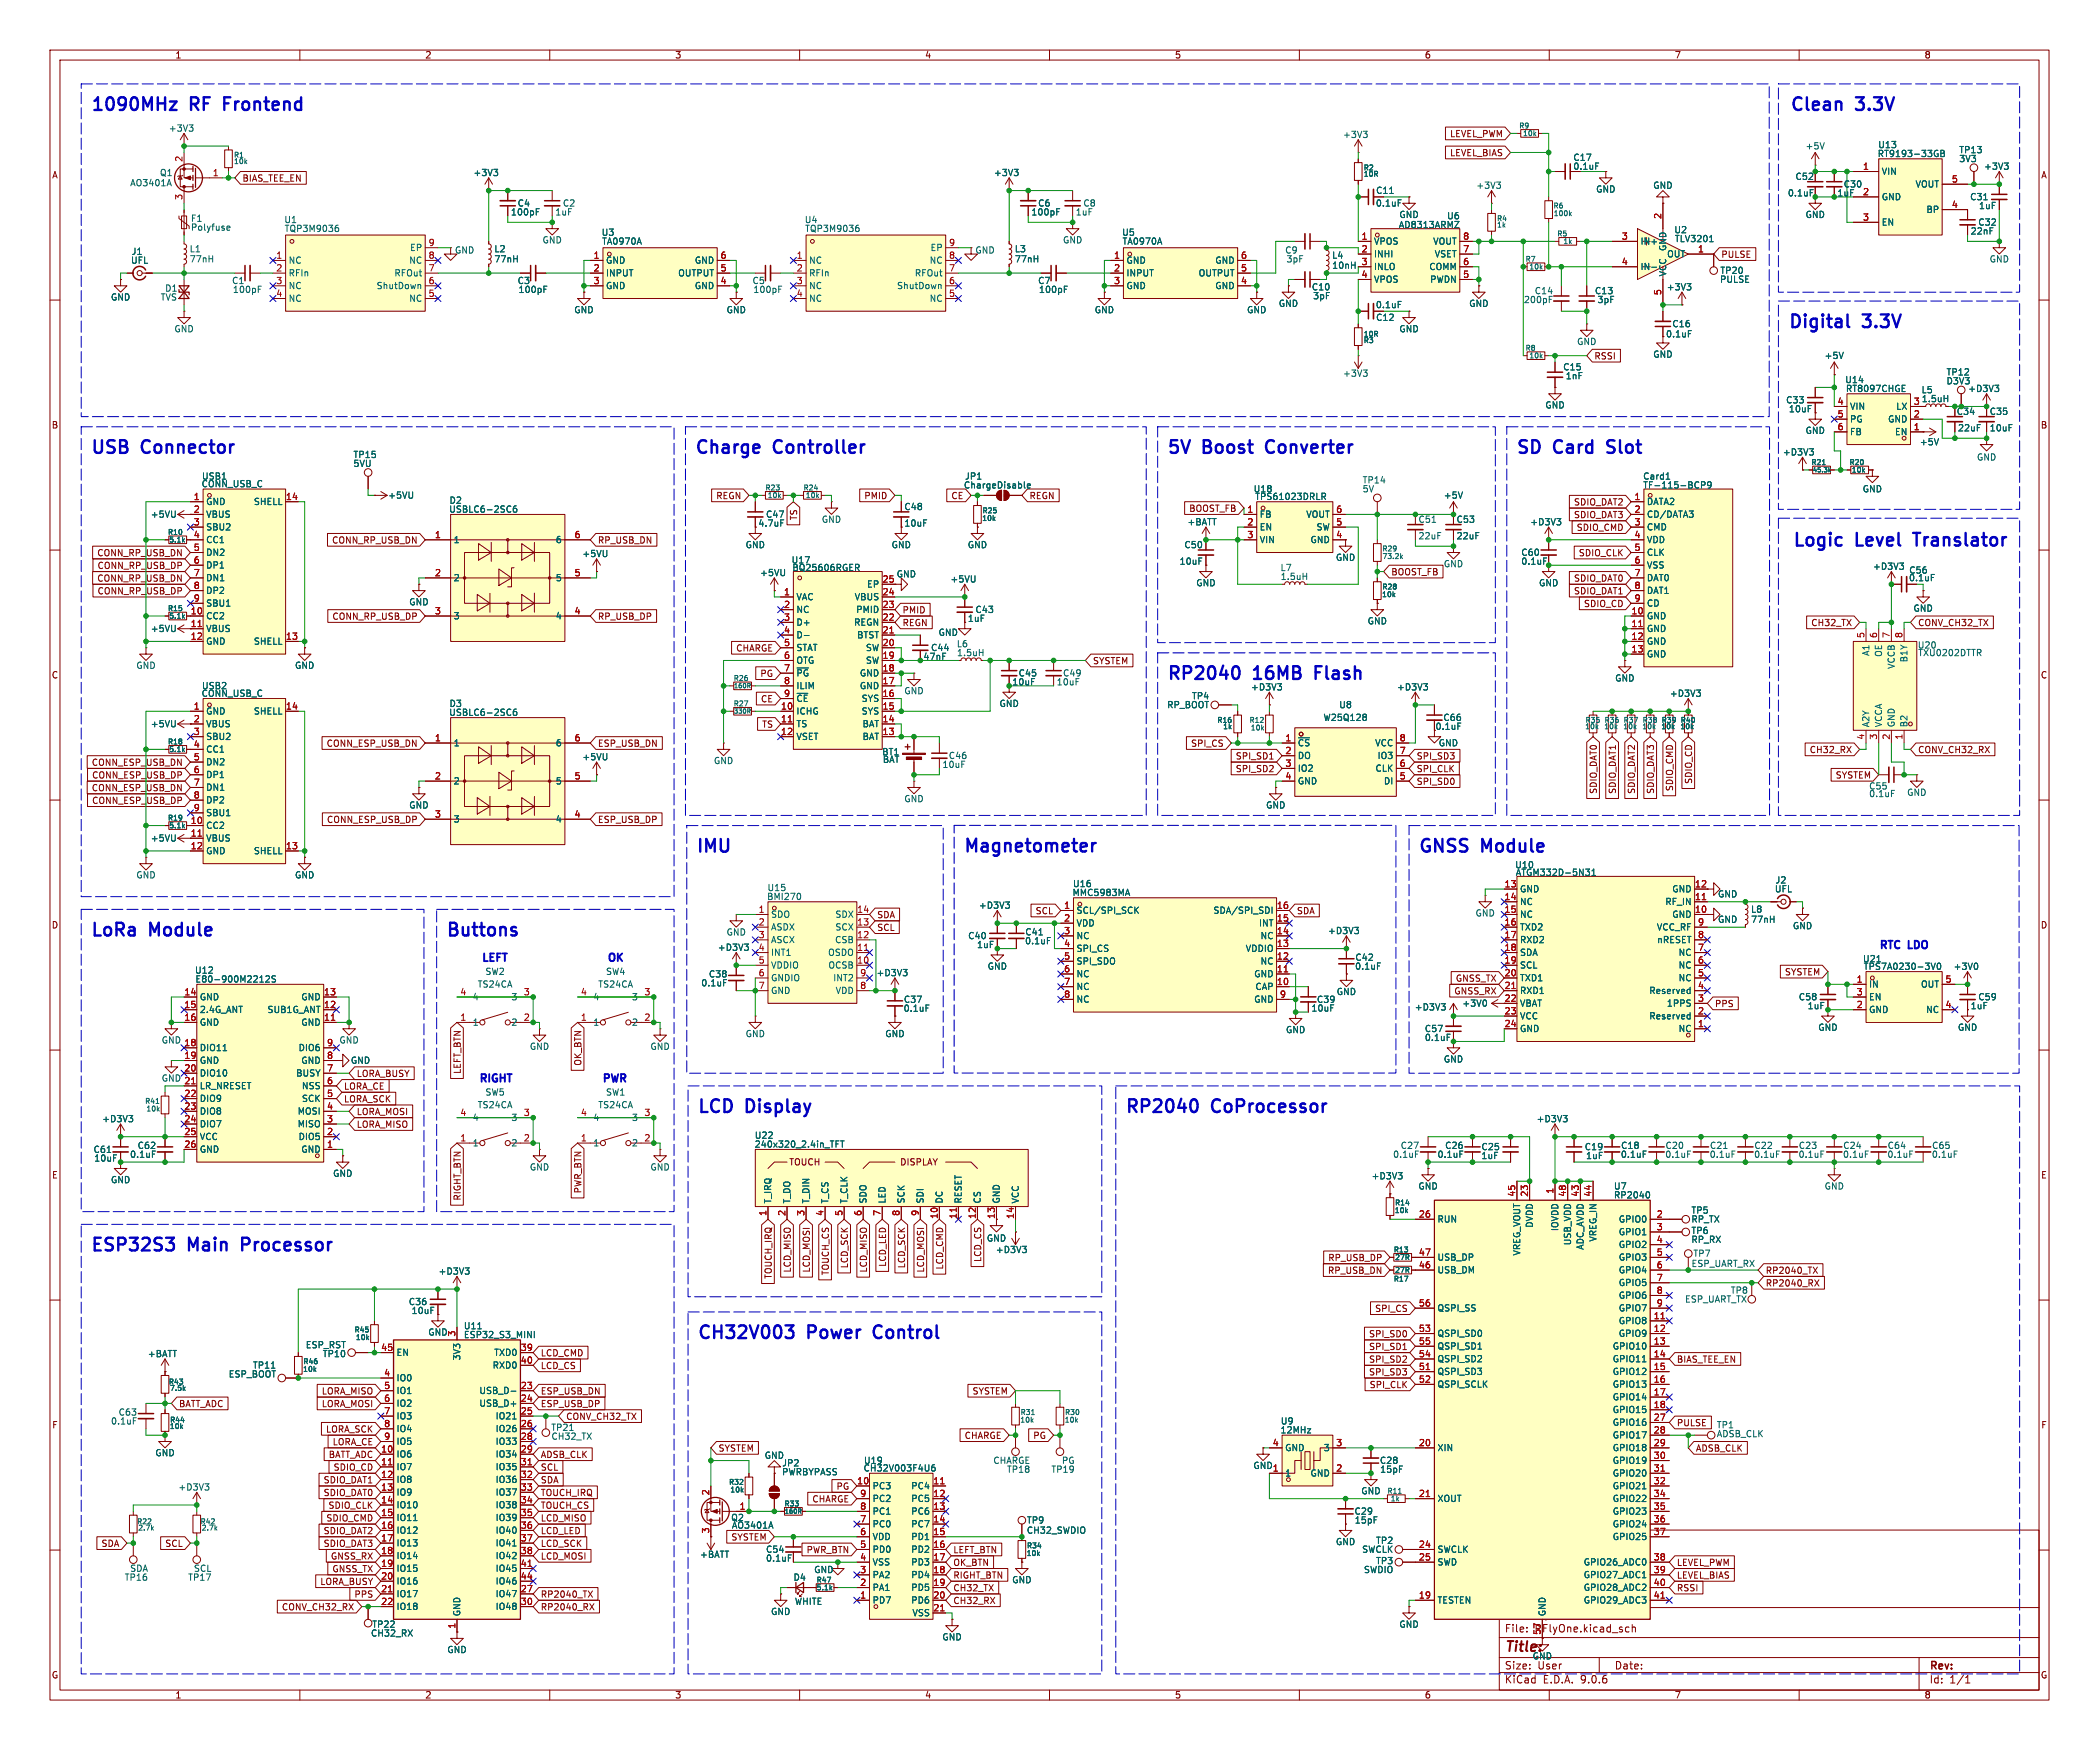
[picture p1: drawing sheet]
<svg xmlns="http://www.w3.org/2000/svg" width="420mm" height="350mm" viewBox="0 0 420 350" stroke-linecap="round" stroke-linejoin="round" font-family="sans-serif">
<defs><g id="words">
<g font-size="3.5" fill="#0000c2">
<text x="17.9" y="22.8">1090MHz</text>
<text x="38.1" y="22.8">RF</text>
<text x="45.7" y="22.8">Frontend</text>
<text x="357.9" y="22.8">Clean</text>
<text x="371.4" y="22.8">3.3V</text>
<text x="357.6" y="66.3">Digital</text>
<text x="372.8" y="66.3">3.3V</text>
<text x="18" y="91.4">USB</text>
<text x="28.5" y="91.4">Connector</text>
<text x="138.9" y="91.4">Charge</text>
<text x="155" y="91.4">Controller</text>
<text x="233.4" y="91.4">5V</text>
<text x="240.9" y="91.4">Boost</text>
<text x="254.4" y="91.4">Converter</text>
<text x="303.3" y="91.4">SD</text>
<text x="311.1" y="91.4">Card</text>
<text x="322.7" y="91.4">Slot</text>
<text x="358.6" y="110">Logic</text>
<text x="371.5" y="110">Level</text>
<text x="384.1" y="110">Translator</text>
<text x="233.4" y="136.6">RP2040</text>
<text x="264.2" y="136.6">Flash</text>
<text x="139.2" y="171.2">IMU</text>
<text x="192.7" y="171.1">Magnetometer</text>
<text x="283.7" y="171.2">GNSS</text>
<text x="296.6" y="171.2">Module</text>
<text x="18" y="187.9">LoRa</text>
<text x="30.1" y="187.9">Module</text>
<text x="89.2" y="187.9">Buttons</text>
<text x="139.4" y="223.2">LCD</text>
<text x="149.4" y="223.2">Display</text>
<text x="225" y="223.2">RP2040</text>
<text x="242.7" y="223.2">CoProcessor</text>
<text x="18" y="250.9">ESP32S3</text>
<text x="37.8" y="250.9">Main</text>
<text x="49.4" y="250.9">Processor</text>
<text x="139.4" y="268.4">CH32V003</text>
<text x="161.8" y="268.4">Power</text>
<text x="175.9" y="268.4">Control</text>
</g>
<text font-size="3.5" fill="#006464" x="251" y="136.6">16MB</text>
<text font-size="2.8" fill="#840000" x="301" y="330.9">Title:</text>
<g font-size="2.1" fill="#0000c2">
<text x="375.9" y="190.3">RTC</text>
<text x="382.1" y="190.3">LDO</text>
<text x="96.3" y="192.9">LEFT</text>
<text x="121.4" y="192.9">OK</text>
<text x="95.8" y="217">RIGHT</text>
<text x="120.4" y="217">PWR</text>
</g>
<g font-size="2.1" fill="#840000">
<text x="301" y="324">Sheet:</text>
<text x="301" y="326.7">File:</text>
<text x="307.1" y="326.7">RFlyOne.kicad_sch</text>
<text x="301" y="334.1">Size:</text>
<text x="307.7" y="334.1">User</text>
<text x="323" y="334.1">Date:</text>
<text x="386" y="334.3">Rev:</text>
<text x="301" y="336.9">KiCad</text>
<text x="308.7" y="336.9">E.D.A.</text>
<text x="316.3" y="336.9">9.0.6</text>
<text x="386" y="336.9">Id:</text>
<text x="390.1" y="336.9">1/1</text>
</g>
<text font-size="2.1" fill="#006464" x="309.2" y="324">/</text>
<g font-size="1.8" fill="#840000">
<text x="35" y="11.9">1</text>
<text x="85" y="11.9">2</text>
<text x="135" y="11.9">3</text>
<text x="185" y="11.9">4</text>
<text x="235" y="11.9">5</text>
<text x="285" y="11.9">6</text>
<text x="335" y="11.9">7</text>
<text x="385" y="11.9">8</text>
<text x="290" y="27.6">LEVEL_PWM</text>
<text x="10.3" y="35.9">A</text>
<text x="290" y="31.4">LEVEL_BIAS</text>
<text x="314.7" y="34.2">0.1uF</text>
<text x="408.3" y="35.9">A</text>
<text x="48.4" y="36.5">BIAS_TEE_EN</text>
<text x="275.2" y="39">C11</text>
<text x="344.3" y="51.8">PULSE</text>
<text x="275.2" y="61.8">0.1uF</text>
<text x="318.9" y="72.1">RSSI</text>
<text x="391.4" y="83.2">C34</text>
<text x="398" y="83.2">C35</text>
<text x="10.3" y="85.9">B</text>
<text x="408.3" y="85.9">B</text>
<text x="143.2" y="100">REGN</text>
<text x="172.8" y="100">PMID</text>
<text x="190.3" y="100">CE</text>
<text x="205.9" y="100">REGN</text>
<text x="314.8" y="101.3">SDIO_DAT2</text>
<text x="151.6" y="105.5">4.7uF</text>
<text x="159.7" y="104.2" transform="rotate(-90 159.7 104.2)">TS</text>
<text x="180.9" y="102.2">C48</text>
<text x="237.9" y="102.6">BOOST_FB</text>
<text x="291.3" y="104.8">C53</text>
<text x="314.8" y="103.8">SDIO_DAT3</text>
<text x="315.4" y="106.4">SDIO_CMD</text>
<text x="19.4" y="111.5">CONN_RP_USB_DN</text>
<text x="19.4" y="114">CONN_RP_USB_DP</text>
<text x="66.3" y="108.9">CONN_RP_USB_DN</text>
<text x="119.5" y="108.9">RP_USB_DN</text>
<text x="315.8" y="111.5">SDIO_CLK</text>
<text x="19.4" y="116.5">CONN_RP_USB_DN</text>
<text x="19.4" y="119.1">CONN_RP_USB_DP</text>
<text x="278.3" y="115.3">BOOST_FB</text>
<text x="314.8" y="119.1">SDIO_DAT1</text>
<text x="314.8" y="116.5">SDIO_DAT0</text>
<text x="381.9" y="116.4">0.1uF</text>
<text x="66.4" y="124.2">CONN_RP_USB_DP</text>
<text x="119.5" y="124.2">RP_USB_DP</text>
<text x="180.5" y="125.4">REGN</text>
<text x="180.5" y="122.9">PMID</text>
<text x="316.8" y="121.6">SDIO_CD</text>
<text x="362.3" y="125.4">CH32_TX</text>
<text x="383.7" y="125.4">CONV_CH32_TX</text>
<text x="147.2" y="130.5">CHARGE</text>
<text x="10.3" y="135.9">C</text>
<text x="152" y="135.6">PG</text>
<text x="218.6" y="133">SYSTEM</text>
<text x="408.3" y="135.9">C</text>
<text x="152.2" y="140.7">CE</text>
<text x="38.7" y="144.5">2</text>
<text x="65.3" y="149.6">CONN_ESP_USB_DN</text>
<text x="119.5" y="149.6">ESP_USB_DN</text>
<text x="152.4" y="145.7">TS</text>
<text x="238.2" y="149.6">SPI_CS</text>
<text x="287.1" y="146.2">0.1uF</text>
<text x="18.3" y="153.4">CONN_ESP_USB_DN</text>
<text x="18.3" y="155.9">CONN_ESP_USB_DP</text>
<text x="247.2" y="152.1">SPI_SD1</text>
<text x="247.2" y="154.6">SPI_SD2</text>
<text x="283.4" y="154.6">SPI_CLK</text>
<text x="283.4" y="152.1">SPI_SD3</text>
<text x="362" y="150.8">CH32_RX</text>
<text x="367.2" y="155.9">SYSTEM</text>
<text x="383.7" y="150.8">CONV_CH32_RX</text>
<text x="18.3" y="158.4">CONN_ESP_USB_DN</text>
<text x="18.3" y="161">CONN_ESP_USB_DP</text>
<text x="283.4" y="157.2">SPI_SD0</text>
<text x="319.7" y="158.9" transform="rotate(-90 319.7 158.9)">SDIO_DAT0</text>
<text x="323.5" y="158.9" transform="rotate(-90 323.5 158.9)">SDIO_DAT1</text>
<text x="327.3" y="158.9" transform="rotate(-90 327.3 158.9)">SDIO_DAT2</text>
<text x="331.2" y="158.9" transform="rotate(-90 331.2 158.9)">SDIO_DAT3</text>
<text x="335" y="158.3" transform="rotate(-90 335 158.3)">SDIO_CMD</text>
<text x="338.8" y="156.9" transform="rotate(-90 338.8 156.9)">SDIO_CD</text>
<text x="38.1" y="167.4">11</text>
<text x="65.3" y="164.8">CONN_ESP_USB_DP</text>
<text x="119.5" y="164.8">ESP_USB_DP</text>
<text x="10.3" y="185.9">D</text>
<text x="175.4" y="183.8">SDA</text>
<text x="207.1" y="183.1">SCL</text>
<text x="259.4" y="183.1">SDA</text>
<text x="408.3" y="185.9">D</text>
<text x="175.4" y="186.4">SCL</text>
<text x="291.2" y="196.5">GNSS_TX</text>
<text x="357.1" y="195.3">SYSTEM</text>
<text x="290.9" y="199.1">GNSS_RX</text>
<text x="343.1" y="201.6">PPS</text>
<text x="71.3" y="215.6">LORA_BUSY</text>
<text x="92.4" y="214.9" transform="rotate(-90 92.4 214.9)">LEFT_BTN</text>
<text x="116.5" y="213.3" transform="rotate(-90 116.5 213.3)">OK_BTN</text>
<text x="68.7" y="218.1">LORA_CE</text>
<text x="68.7" y="220.7">LORA_SCK</text>
<text x="71.3" y="225.8">LORA_MISO</text>
<text x="71.3" y="223.2">LORA_MOSI</text>
<text x="157.8" y="233.3">TOUCH</text>
<text x="180" y="233.3">DISPLAY</text>
<text x="10.3" y="235.9">E</text>
<text x="116.5" y="238.8" transform="rotate(-90 116.5 238.8)">PWR_BTN</text>
<text x="408.3" y="235.9">E</text>
<text x="92.4" y="240.2" transform="rotate(-90 92.4 240.2)">RIGHT_BTN</text>
<text x="154.6" y="255.9" transform="rotate(-90 154.6 255.9)">TOUCH_IRQ</text>
<text x="158.4" y="254.6" transform="rotate(-90 158.4 254.6)">LCD_MISO</text>
<text x="162.2" y="254.6" transform="rotate(-90 162.2 254.6)">LCD_MOSI</text>
<text x="166.1" y="255.2" transform="rotate(-90 166.1 255.2)">TOUCH_CS</text>
<text x="169.9" y="253.8" transform="rotate(-90 169.9 253.8)">LCD_SCK</text>
<text x="173.7" y="254.6" transform="rotate(-90 173.7 254.6)">LCD_MISO</text>
<text x="177.5" y="253.5" transform="rotate(-90 177.5 253.5)">LCD_LED</text>
<text x="181.3" y="253.8" transform="rotate(-90 181.3 253.8)">LCD_SCK</text>
<text x="185.1" y="254.6" transform="rotate(-90 185.1 254.6)">LCD_MOSI</text>
<text x="188.9" y="254" transform="rotate(-90 188.9 254)">LCD_CMD</text>
<text x="196.5" y="252.5" transform="rotate(-90 196.5 252.5)">LCD_CS</text>
<text x="265.6" y="255">RP_USB_DN</text>
<text x="265.7" y="252.4">RP_USB_DP</text>
<text x="353.2" y="257.5">RP2040_RX</text>
<text x="353.2" y="255">RP2040_TX</text>
<text x="275" y="262.6">SPI_CS</text>
<text x="273.8" y="267.7">SPI_SD0</text>
<text x="108.1" y="274">LCD_CS</text>
<text x="108.1" y="271.5">LCD_CMD</text>
<text x="273.8" y="270.2">SPI_SD1</text>
<text x="273.8" y="272.7">SPI_SD2</text>
<text x="273.8" y="275.3">SPI_SD3</text>
<text x="335.4" y="272.7">BIAS_TEE_EN</text>
<text x="35.7" y="281.6">BATT_ADC</text>
<text x="64.3" y="281.6">LORA_MOSI</text>
<text x="64.3" y="279.1">LORA_MISO</text>
<text x="108.1" y="279.1">ESP_USB_DN</text>
<text x="108.1" y="281.6">ESP_USB_DP</text>
<text x="194.5" y="279.1">SYSTEM</text>
<text x="274" y="277.8">SPI_CLK</text>
<text x="10.3" y="285.9">F</text>
<text x="65.1" y="286.7">LORA_SCK</text>
<text x="113.2" y="284.2">CONV_CH32_TX</text>
<text x="192.9" y="288">CHARGE</text>
<text x="206.6" y="288">PG</text>
<text x="335.4" y="285.4">PULSE</text>
<text x="408.3" y="285.9">F</text>
<text x="65.7" y="291.8">BATT_ADC</text>
<text x="66.5" y="289.3">LORA_CE</text>
<text x="108.1" y="291.8">ADSB_CLK</text>
<text x="143.7" y="290.5">SYSTEM</text>
<text x="339.2" y="290.5">ADSB_CLK</text>
<text x="64.6" y="296.9">SDIO_DAT1</text>
<text x="64.6" y="299.4">SDIO_DAT0</text>
<text x="66.6" y="294.3">SDIO_CD</text>
<text x="108.1" y="299.4">TOUCH_IRQ</text>
<text x="108.1" y="296.9">SDA</text>
<text x="108.1" y="294.3">SCL</text>
<text x="167.3" y="298.1">PG</text>
<text x="65.2" y="304.5">SDIO_CMD</text>
<text x="65.6" y="302">SDIO_CLK</text>
<text x="108.1" y="302">TOUCH_CS</text>
<text x="108.1" y="304.5">LCD_MISO</text>
<text x="162.4" y="300.7">CHARGE</text>
<text x="20.2" y="309.6">SDA</text>
<text x="33" y="309.6">SCL</text>
<text x="64.6" y="309.6">SDIO_DAT3</text>
<text x="64.6" y="307">SDIO_DAT2</text>
<text x="108.1" y="309.6">LCD_SCK</text>
<text x="108.1" y="307">LCD_LED</text>
<text x="146.2" y="308.3">SYSTEM</text>
<text x="161.3" y="310.8">PWR_BTN</text>
<text x="190.7" y="310.8">LEFT_BTN</text>
<text x="64" y="317.2">LORA_BUSY</text>
<text x="66.1" y="312.1">GNSS_RX</text>
<text x="66.4" y="314.7">GNSS_TX</text>
<text x="108.1" y="312.1">LCD_MOSI</text>
<text x="190.7" y="313.4">OK_BTN</text>
<text x="190.7" y="315.9">RIGHT_BTN</text>
<text x="335.4" y="313.4">LEVEL_PWM</text>
<text x="335.4" y="315.9">LEVEL_BIAS</text>
<text x="56.3" y="322.3">CONV_CH32_RX</text>
<text x="70.8" y="319.7">PPS</text>
<text x="108.1" y="319.7">RP2040_TX</text>
<text x="108.1" y="322.3">RP2040_RX</text>
<text x="190.7" y="318.5">CH32_TX</text>
<text x="190.7" y="321">CH32_RX</text>
<text x="335.4" y="318.5">RSSI</text>
<text x="10.3" y="335.9">G</text>
<text x="408.3" y="335.9">G</text>
<text x="35" y="339.9">1</text>
<text x="85" y="339.9">2</text>
<text x="135" y="339.9">3</text>
<text x="185" y="339.9">4</text>
<text x="235" y="339.9">5</text>
<text x="285" y="339.9">6</text>
<text x="335" y="339.9">7</text>
<text x="385" y="339.9">8</text>
</g>
<g font-size="1.8" fill="#006464">
<text x="33.7" y="26.5">+3V3</text>
<text x="268.6" y="27.8">+3V3</text>
<text x="375.7" y="29.8">U13</text>
<text x="31.9" y="35.4">Q1</text>
<text x="94.6" y="35.4">+3V3</text>
<text x="198.8" y="35.4">+3V3</text>
<text x="314.7" y="32.4">C17</text>
<text x="361.2" y="30.1">+5V</text>
<text x="375.6" y="31.6">RT9193-33GB</text>
<text x="376.4" y="35.2">VIN</text>
<text x="391.9" y="30.8">TP13</text>
<text x="391.9" y="32.6">3V3</text>
<text x="396.9" y="34.2">+3V3</text>
<text x="26" y="37.5">AO3401A</text>
<text x="103.5" y="41.5">C4</text>
<text x="112.5" y="41.5">C2</text>
<text x="207.6" y="41.5">C6</text>
<text x="216.7" y="41.5">C8</text>
<text x="275.2" y="41.5">0.1uF</text>
<text x="295.3" y="38">+3V3</text>
<text x="319.3" y="38.7">GND</text>
<text x="330.7" y="38">GND</text>
<text x="357.6" y="39.5">0.1uF</text>
<text x="359.2" y="36.2">C52</text>
<text x="367.5" y="39.5">1uF</text>
<text x="368.8" y="37.7">C30</text>
<text x="372.7" y="39.1">2</text>
<text x="376.4" y="40.2">GND</text>
<text x="383.2" y="37.7">VOUT</text>
<text x="394.1" y="40.2">C31</text>
<text x="38.1" y="44.6">F1</text>
<text x="38.1" y="46.3">Polyfuse</text>
<text x="56.8" y="44.8">U1</text>
<text x="56.8" y="46.6">TQP3M9036</text>
<text x="102.1" y="43.3">100pF</text>
<text x="111" y="43.3">1uF</text>
<text x="120.3" y="47.4">U3</text>
<text x="160.9" y="44.8">U4</text>
<text x="161" y="46.6">TQP3M9036</text>
<text x="206.3" y="43.3">100pF</text>
<text x="215.1" y="43.3">1uF</text>
<text x="224.4" y="47.4">U5</text>
<text x="279.8" y="45.8">AD8313ARMZ</text>
<text x="279.9" y="43.8">GND</text>
<text x="289.5" y="44.1">U6</text>
<text x="334.9" y="46.9">U2</text>
<text x="361.2" y="43.8">GND</text>
<text x="376.4" y="45.3">EN</text>
<text x="385.4" y="42.8">BP</text>
<text x="394.2" y="47.1">22nF</text>
<text x="395.7" y="45.3">C32</text>
<text x="395.9" y="42">1uF</text>
<text x="26.1" y="52.9">UFL</text>
<text x="26.2" y="51.2">J1</text>
<text x="37.9" y="52.7">77nH</text>
<text x="37.9" y="50.7">L1</text>
<text x="57.7" y="52.9">NC</text>
<text x="81.8" y="52.9">NC</text>
<text x="82" y="50.4">EP</text>
<text x="90.9" y="50.9">GND</text>
<text x="98.8" y="52.7">77nH</text>
<text x="98.8" y="50.7">L2</text>
<text x="108.5" y="48.9">GND</text>
<text x="120.4" y="49.1">TA0970A</text>
<text x="121.2" y="52.9">GND</text>
<text x="138.9" y="52.9">GND</text>
<text x="161.8" y="52.9">NC</text>
<text x="185.9" y="52.9">NC</text>
<text x="186.1" y="50.4">EP</text>
<text x="195.1" y="50.9">GND</text>
<text x="203" y="52.7">77nH</text>
<text x="203" y="50.7">L3</text>
<text x="212.6" y="48.9">GND</text>
<text x="224.5" y="49.1">TA0970A</text>
<text x="225.3" y="52.9">GND</text>
<text x="243.1" y="52.9">GND</text>
<text x="257.1" y="50.9">C9</text>
<text x="257.3" y="52.7">3pF</text>
<text x="266.5" y="54">10nH</text>
<text x="266.5" y="51.9">L4</text>
<text x="274.8" y="49.1">VPOS</text>
<text x="274.8" y="51.7">INHI</text>
<text x="286.7" y="49.1">VOUT</text>
<text x="287" y="51.7">VSET</text>
<text x="328.2" y="49.1">IN+</text>
<text x="333.5" y="51.7">OUT</text>
<text x="333.6" y="50.3" transform="rotate(-90 333.6 50.3)">GND</text>
<text x="335" y="48.6">TLV3201</text>
<text x="398" y="52.7">GND</text>
<text x="32.9" y="58.5">D1</text>
<text x="46.3" y="57">C1</text>
<text x="46.5" y="58.8">100pF</text>
<text x="57.7" y="55.5">RFIn</text>
<text x="57.7" y="58">NC</text>
<text x="75.2" y="58">ShutDown</text>
<text x="78.8" y="55.5">RFOut</text>
<text x="103.5" y="57">C3</text>
<text x="103.6" y="58.8">100pF</text>
<text x="121.2" y="55.5">INPUT</text>
<text x="121.2" y="58">GND</text>
<text x="135.6" y="55.5">OUTPUT</text>
<text x="138.9" y="58">GND</text>
<text x="150.5" y="57">C5</text>
<text x="150.6" y="58.8">100pF</text>
<text x="161.8" y="55.5">RFIn</text>
<text x="161.8" y="58">NC</text>
<text x="179.4" y="58">ShutDown</text>
<text x="183" y="55.5">RFOut</text>
<text x="207.6" y="57">C7</text>
<text x="207.8" y="58.8">100pF</text>
<text x="225.3" y="55.5">INPUT</text>
<text x="225.3" y="58">GND</text>
<text x="239.7" y="55.5">OUTPUT</text>
<text x="243.1" y="58">GND</text>
<text x="262.4" y="58.3">C10</text>
<text x="274.8" y="54.2">INLO</text>
<text x="274.8" y="56.8">VPOS</text>
<text x="285.9" y="54.2">COMM</text>
<text x="286.1" y="56.8">PWDN</text>
<text x="307" y="59">C14</text>
<text x="319" y="59">C13</text>
<text x="328.2" y="54.2">IN-</text>
<text x="333.4" y="58.3">+3V3</text>
<text x="333.6" y="55.4" transform="rotate(-90 333.6 55.4)">VCC</text>
<text x="344.1" y="56.8">PULSE</text>
<text x="344.1" y="55">TP20</text>
<text x="22.1" y="60.3">GND</text>
<text x="32" y="60.3">TVS</text>
<text x="57.7" y="60.6">NC</text>
<text x="81.8" y="60.6">NC</text>
<text x="114.8" y="62.9">GND</text>
<text x="145.3" y="62.9">GND</text>
<text x="161.8" y="60.6">NC</text>
<text x="185.9" y="60.6">NC</text>
<text x="218.9" y="62.9">GND</text>
<text x="249.4" y="62.9">GND</text>
<text x="255.8" y="61.6">GND</text>
<text x="262.6" y="60.1">3pF</text>
<text x="275.2" y="64.4">C12</text>
<text x="293.9" y="61.6">GND</text>
<text x="304.8" y="60.8">200pF</text>
<text x="319.5" y="60.8">3pF</text>
<text x="334.5" y="65.6">C16</text>
<text x="34.8" y="66.7">GND</text>
<text x="279.9" y="66.7">GND</text>
<text x="315.5" y="69.2">GND</text>
<text x="330.7" y="71.7">GND</text>
<text x="333.3" y="67.7">0.1uF</text>
<text x="365" y="72">+5V</text>
<text x="268.6" y="75.6">+3V3</text>
<text x="312.7" y="74.3">C15</text>
<text x="313.2" y="76.1">1nF</text>
<text x="369.1" y="76.8">U14</text>
<text x="389.4" y="75.3">TP12</text>
<text x="389.4" y="77.1">D3V3</text>
<text x="309.1" y="81.9">GND</text>
<text x="357.3" y="80.9">C33</text>
<text x="357.8" y="82.7">10uF</text>
<text x="369.3" y="78.6">RT8097CHGE</text>
<text x="370.1" y="82.2">VIN</text>
<text x="379.3" y="82.2">LX</text>
<text x="384.4" y="78.9">L5</text>
<text x="384.4" y="80.6">1.5uH</text>
<text x="393.7" y="78.6">+D3V3</text>
<text x="361.2" y="87">GND</text>
<text x="370.1" y="87.2">FB</text>
<text x="370.1" y="84.7">PG</text>
<text x="377.7" y="84.7">GND</text>
<text x="379.1" y="87.2">EN</text>
<text x="384" y="89.3">+5V</text>
<text x="391.7" y="86.5">22uF</text>
<text x="398" y="86.5">10uF</text>
<text x="70.6" y="91.8">TP15</text>
<text x="70.6" y="93.6">5VU</text>
<text x="356.6" y="91.3">+D3V3</text>
<text x="395.5" y="92.3">GND</text>
<text x="40.2" y="97.7">CONN_USB_C</text>
<text x="40.3" y="96.1">USB1</text>
<text x="41.1" y="101.2">GND</text>
<text x="50.7" y="101.2">SHELL</text>
<text x="77.6" y="99.9">+5VU</text>
<text x="89.8" y="101">D2</text>
<text x="192.8" y="97.9">ChargeDisable</text>
<text x="193" y="96.1">JP1</text>
<text x="250.8" y="98.7">U18</text>
<text x="251.1" y="100.2">TPS61023DRLR</text>
<text x="272.6" y="98.7">5V</text>
<text x="272.6" y="96.9">TP14</text>
<text x="288.8" y="99.9">+5V</text>
<text x="328.7" y="96.1">Card1</text>
<text x="328.7" y="97.9">TF-115-BCP9</text>
<text x="329.4" y="101.2">DATA2</text>
<text x="372.6" y="98.7">GND</text>
<text x="30.1" y="103.7">+5VU</text>
<text x="41.1" y="103.7">VBUS</text>
<text x="41.1" y="106.3">SBU2</text>
<text x="89.8" y="102.7">USBLC6-2SC6</text>
<text x="153.2" y="103.7">C47</text>
<text x="164.3" y="104.8">GND</text>
<text x="180.9" y="105.5">10uF</text>
<text x="237.5" y="105.3">+BATT</text>
<text x="252" y="103.7">FB</text>
<text x="252" y="106.3">EN</text>
<text x="261.3" y="103.7">VOUT</text>
<text x="263.3" y="106.3">SW</text>
<text x="283.7" y="104.8">C51</text>
<text x="306.1" y="105.3">+D3V3</text>
<text x="329.4" y="103.7">CD/DATA3</text>
<text x="329.4" y="106.3">CMD</text>
<text x="41.1" y="108.8">CC1</text>
<text x="41.1" y="111.4">DN2</text>
<text x="41.1" y="113.9">DP1</text>
<text x="90.7" y="108.8">1</text>
<text x="111.1" y="108.8">6</text>
<text x="116.4" y="111.6">+5VU</text>
<text x="149.1" y="109.8">GND</text>
<text x="158.3" y="112.9">U17</text>
<text x="178.3" y="109.8">GND</text>
<text x="193.5" y="109.8">GND</text>
<text x="235.9" y="113.1">10uF</text>
<text x="236.9" y="109.8">C50</text>
<text x="252" y="108.8">VIN</text>
<text x="262.1" y="108.8">GND</text>
<text x="267.2" y="112.4">GND</text>
<text x="283.7" y="108.1">22uF</text>
<text x="288.8" y="113.7">GND</text>
<text x="291.3" y="108.1">22uF</text>
<text x="304.3" y="111.4">C60</text>
<text x="304.3" y="113.1">0.1uF</text>
<text x="329.4" y="108.8">VDD</text>
<text x="329.4" y="111.4">CLK</text>
<text x="329.4" y="113.9">VSS</text>
<text x="41.1" y="116.4">DN1</text>
<text x="41.1" y="119">DP2</text>
<text x="90.7" y="116.4">2</text>
<text x="111.1" y="116.4">5</text>
<text x="152" y="115.4">+5VU</text>
<text x="158.4" y="114.4">BQ25606RGER</text>
<text x="173.4" y="117.7">EP</text>
<text x="179.3" y="115.7">GND</text>
<text x="190.1" y="116.7">+5VU</text>
<text x="239.3" y="117.5">GND</text>
<text x="256.1" y="114.4">L7</text>
<text x="256.2" y="116.2">1.5uH</text>
<text x="307.8" y="117.5">GND</text>
<text x="329.4" y="116.4">DAT0</text>
<text x="329.4" y="119">DAT1</text>
<text x="374.7" y="114.2">+D3V3</text>
<text x="381.9" y="114.9">C56</text>
<text x="41.1" y="121.5">SBU1</text>
<text x="41.1" y="124.1">CC2</text>
<text x="81.8" y="121.3">GND</text>
<text x="90.7" y="124.1">3</text>
<text x="111.1" y="124.1">4</text>
<text x="159.3" y="120.3">VAC</text>
<text x="159.3" y="122.8">NC</text>
<text x="159.3" y="125.3">D+</text>
<text x="170.8" y="125.3">REGN</text>
<text x="170.9" y="120.3">VBUS</text>
<text x="171.2" y="122.8">PMID</text>
<text x="193.6" y="124.6">1uF</text>
<text x="195.1" y="122.8">C43</text>
<text x="273.6" y="125.1">GND</text>
<text x="329.4" y="121.5">CD</text>
<text x="329.4" y="124.1">GND</text>
<text x="382.8" y="122.5">GND</text>
<text x="30.1" y="126.6">+5VU</text>
<text x="41.1" y="126.6">VBUS</text>
<text x="41.1" y="129.1">GND</text>
<text x="50.7" y="129.1">SHELL</text>
<text x="159.3" y="127.9">D-</text>
<text x="159.3" y="130.4">STAT</text>
<text x="171.4" y="127.9">BTST</text>
<text x="173.2" y="130.4">SW</text>
<text x="186.2" y="130.4">C44</text>
<text x="187.7" y="127.4">GND</text>
<text x="191.4" y="129.7">L6</text>
<text x="191.4" y="131.4">1.5uH</text>
<text x="329.4" y="126.6">GND</text>
<text x="329.4" y="129.1">GND</text>
<text x="329.4" y="131.7">GND</text>
<text x="374.2" y="131.3" transform="rotate(-90 374.2 131.3)">A1</text>
<text x="376.8" y="131.5" transform="rotate(-90 376.8 131.5)">OE</text>
<text x="383.6" y="129.9">U20</text>
<text x="383.7" y="131.4">TXU0202DTTR</text>
<text x="27.2" y="134">GND</text>
<text x="58.9" y="134">GND</text>
<text x="159.3" y="133">OTG</text>
<text x="159.3" y="135.5">~{PG}</text>
<text x="171.9" y="135.5">GND</text>
<text x="173.2" y="133">SW</text>
<text x="184.7" y="132.2">47nF</text>
<text x="202.4" y="137.3">10uF</text>
<text x="203.7" y="135.5">C45</text>
<text x="211.3" y="137.3">10uF</text>
<text x="212.6" y="135.5">C49</text>
<text x="323.1" y="136.5">GND</text>
<text x="379.3" y="133.9" transform="rotate(-90 379.3 133.9)">VCCB</text>
<text x="381.9" y="132.6" transform="rotate(-90 381.9 132.6)">B1Y</text>
<text x="40.2" y="139.6">CONN_USB_C</text>
<text x="40.3" y="138">USB2</text>
<text x="41.1" y="143.1">GND</text>
<text x="50.7" y="143.1">SHELL</text>
<text x="89.8" y="143.4">USBLC6-2SC6</text>
<text x="89.8" y="141.6">D3</text>
<text x="159.3" y="138">ILIM</text>
<text x="159.3" y="140.6">~{CE}</text>
<text x="159.3" y="143.1">ICHG</text>
<text x="171.9" y="138">GND</text>
<text x="172.3" y="140.6">SYS</text>
<text x="172.3" y="143.1">SYS</text>
<text x="180.8" y="139.1">GND</text>
<text x="199.9" y="141.6">GND</text>
<text x="233.4" y="141.8">RP_BOOT</text>
<text x="238.4" y="140.1">TP4</text>
<text x="250.2" y="138.3">+D3V3</text>
<text x="267.9" y="141.8">U8</text>
<text x="279.4" y="138.3">+D3V3</text>
<text x="334" y="139.6">+D3V3</text>
<text x="30.1" y="145.7">+5VU</text>
<text x="41.1" y="145.7">VBUS</text>
<text x="41.1" y="148.2">SBU2</text>
<text x="90.7" y="149.5">1</text>
<text x="111.1" y="149.5">6</text>
<text x="159.3" y="145.7">TS</text>
<text x="159.3" y="148.2">VSET</text>
<text x="172.5" y="145.7">BAT</text>
<text x="172.5" y="148.2">BAT</text>
<text x="259.6" y="149.5">~{CS}</text>
<text x="264.7" y="144.4">W25Q128</text>
<text x="275.1" y="149.5">VCC</text>
<text x="287.8" y="149.5">GND</text>
<text x="288.7" y="144.4">C66</text>
<text x="374.2" y="145.6" transform="rotate(-90 374.2 145.6)">A2Y</text>
<text x="376.8" y="145.6" transform="rotate(-90 376.8 145.6)">VCCA</text>
<text x="379.3" y="145.6" transform="rotate(-90 379.3 145.6)">GND</text>
<text x="381.9" y="145.6" transform="rotate(-90 381.9 145.6)">B2</text>
<text x="41.1" y="150.7">CC1</text>
<text x="41.1" y="153.3">DN2</text>
<text x="41.1" y="155.8">DP1</text>
<text x="116.4" y="152.3">+5VU</text>
<text x="142.7" y="153">GND</text>
<text x="176.4" y="151.2">BT1</text>
<text x="176.5" y="152.8">BAT</text>
<text x="188.5" y="153.8">10uF</text>
<text x="189.7" y="152">C46</text>
<text x="259.6" y="152">DO</text>
<text x="259.6" y="154.5">IO2</text>
<text x="275.1" y="154.5">CLK</text>
<text x="275.5" y="152">IO3</text>
<text x="41.1" y="158.4">DN1</text>
<text x="41.1" y="160.9">DP2</text>
<text x="81.8" y="161.9">GND</text>
<text x="90.7" y="157.1">2</text>
<text x="111.1" y="157.1">5</text>
<text x="180.8" y="160.6">GND</text>
<text x="253.2" y="161.9">GND</text>
<text x="259.6" y="157.1">GND</text>
<text x="276.8" y="157.1">DI</text>
<text x="373.9" y="158.1">C55</text>
<text x="373.9" y="159.6">0.1uF</text>
<text x="381.5" y="159.4">GND</text>
<text x="41.1" y="163.4">SBU1</text>
<text x="41.1" y="166">CC2</text>
<text x="90.7" y="164.7">3</text>
<text x="111.1" y="164.7">4</text>
<text x="30.1" y="168.5">+5VU</text>
<text x="41.1" y="168.5">VBUS</text>
<text x="41.1" y="171.1">GND</text>
<text x="50.7" y="171.1">SHELL</text>
<text x="303.1" y="173.9">U10</text>
<text x="27.2" y="175.9">GND</text>
<text x="58.9" y="175.9">GND</text>
<text x="153.5" y="178.4">U15</text>
<text x="214.5" y="179.4">MMC5983MA</text>
<text x="214.6" y="177.6">U16</text>
<text x="303.2" y="175.4">ATGM332D-5N31</text>
<text x="304" y="178.7">GND</text>
<text x="334.5" y="178.7">GND</text>
<text x="343.7" y="179.7">GND</text>
<text x="355" y="178.7">UFL</text>
<text x="355.2" y="176.9">J2</text>
<text x="153.4" y="180.2">BMI270</text>
<text x="154.2" y="183.8">SDO</text>
<text x="167" y="183.8">SDX</text>
<text x="195.8" y="181.9">+D3V3</text>
<text x="215.3" y="183">SCL/SPI_SCK</text>
<text x="215.3" y="185.5">VDD</text>
<text x="242.7" y="183">SDA/SPI_SDI</text>
<text x="251.8" y="185.5">INT</text>
<text x="295.1" y="183.5">GND</text>
<text x="304" y="181.2">NC</text>
<text x="304" y="183.8">NC</text>
<text x="333.1" y="181.2">RF_IN</text>
<text x="334.5" y="183.8">GND</text>
<text x="343.7" y="184.8">GND</text>
<text x="350.3" y="184.8">77nH</text>
<text x="350.3" y="182.7">L8</text>
<text x="143.5" y="190.4">+D3V3</text>
<text x="145.3" y="187.3">GND</text>
<text x="154.2" y="186.3">ASDX</text>
<text x="154.2" y="188.8">ASCX</text>
<text x="154.2" y="191.4">INT1</text>
<text x="165.6" y="191.4">OSDO</text>
<text x="167" y="188.8">CSB</text>
<text x="167" y="186.3">SCX</text>
<text x="193.6" y="188">C40</text>
<text x="195.4" y="189.8">1uF</text>
<text x="205" y="189.1">0.1uF</text>
<text x="205.1" y="187.3">C41</text>
<text x="215.3" y="188">NC</text>
<text x="215.3" y="190.6">SPI_CS</text>
<text x="249.2" y="190.6">VDDIO</text>
<text x="252.1" y="188">NC</text>
<text x="265.6" y="187">+D3V3</text>
<text x="304" y="186.3">TXD2</text>
<text x="304" y="188.8">RXD2</text>
<text x="304" y="191.4">SDA</text>
<text x="331.4" y="186.3">VCC_RF</text>
<text x="331.5" y="188.8">nRESET</text>
<text x="335.8" y="191.4">NC</text>
<text x="358.6" y="186">GND</text>
<text x="38.9" y="194.9">U12</text>
<text x="39" y="196.7">E80-900M2212S</text>
<text x="95.5" y="197.7">TS24CA</text>
<text x="97" y="195.2">SW2</text>
<text x="119.6" y="197.7">TS24CA</text>
<text x="121.2" y="195.2">SW4</text>
<text x="140.2" y="197.5">0.1uF</text>
<text x="141.7" y="195.7">C38</text>
<text x="154.2" y="193.9">VDDIO</text>
<text x="154.2" y="196.5">GNDIO</text>
<text x="165.7" y="193.9">OCSB</text>
<text x="166.6" y="196.5">INT2</text>
<text x="175.3" y="195.4">+D3V3</text>
<text x="197.5" y="194.1">GND</text>
<text x="215.3" y="193.1">SPI_SDO</text>
<text x="215.3" y="195.7">NC</text>
<text x="250.9" y="195.7">GND</text>
<text x="252.1" y="193.1">NC</text>
<text x="271" y="194.1">0.1uF</text>
<text x="271.1" y="192.4">C42</text>
<text x="304" y="193.9">SCL</text>
<text x="304" y="196.5">TXD1</text>
<text x="335.8" y="193.9">NC</text>
<text x="335.8" y="196.5">NC</text>
<text x="372.7" y="192.6">U21</text>
<text x="372.8" y="194.2">TPS7A0230-3V0</text>
<text x="373.9" y="197.7">IN</text>
<text x="384.3" y="197.7">OUT</text>
<text x="390.8" y="194.2">+3V0</text>
<text x="39.9" y="200.3">GND</text>
<text x="39.9" y="202.8">2.4G_ANT</text>
<text x="53.4" y="202.8">SUB1G_ANT</text>
<text x="60.2" y="200.3">GND</text>
<text x="94.5" y="200.3">4</text>
<text x="102.2" y="200.3">3</text>
<text x="118.6" y="200.3">4</text>
<text x="126.3" y="200.3">3</text>
<text x="154.2" y="199">GND</text>
<text x="167.1" y="199">VDD</text>
<text x="180.7" y="202.6">0.1uF</text>
<text x="180.8" y="200.8">C37</text>
<text x="215.3" y="198.2">NC</text>
<text x="215.3" y="200.7">NC</text>
<text x="250.9" y="200.7">GND</text>
<text x="251.1" y="198.2">CAP</text>
<text x="262.3" y="202.5">10uF</text>
<text x="263.4" y="200.8">C39</text>
<text x="267.4" y="199.2">GND</text>
<text x="283" y="202.3">+D3V3</text>
<text x="292.5" y="201.5">+3V0</text>
<text x="304" y="199">RXD1</text>
<text x="304" y="201.5">VBAT</text>
<text x="329.9" y="199">Reserved</text>
<text x="333.4" y="201.5">1PPS</text>
<text x="359.8" y="200.3">C58</text>
<text x="361.6" y="202">1uF</text>
<text x="373.9" y="200.3">EN</text>
<text x="373.9" y="202.8">GND</text>
<text x="385.3" y="202.8">NC</text>
<text x="394.2" y="202">1uF</text>
<text x="395.7" y="200.3">C59</text>
<text x="32.3" y="208.9">GND 18</text>
<text x="39.9" y="205.3">GND</text>
<text x="60.2" y="205.3">GND</text>
<text x="67.8" y="208.9">GND</text>
<text x="94.5" y="205.3">1</text>
<text x="102.2" y="205.3">2</text>
<text x="118.6" y="205.3">1</text>
<text x="126.3" y="205.3">2</text>
<text x="149.1" y="207.6">GND</text>
<text x="177" y="207.6">GND</text>
<text x="257.2" y="206.8">GND</text>
<text x="285" y="206.6">C57</text>
<text x="285" y="208.4">0.1uF</text>
<text x="304" y="204.1">VCC</text>
<text x="304" y="206.6">GND</text>
<text x="329.9" y="204.1">Reserved</text>
<text x="335.8" y="206.6">NC</text>
<text x="363.7" y="206.4">GND</text>
<text x="391.7" y="206.4">GND</text>
<text x="39.9" y="215.5">DIO10</text>
<text x="39.9" y="213">GND</text>
<text x="39.9" y="210.4">DIO11</text>
<text x="59.2" y="215.5">BUSY</text>
<text x="59.6" y="210.4">DIO6</text>
<text x="60.2" y="213">GND</text>
<text x="70.1" y="213">GND</text>
<text x="105.9" y="210.2">GND</text>
<text x="130" y="210.2">GND</text>
<text x="288.8" y="212.7">GND</text>
<text x="32.3" y="216.5">GND 21</text>
<text x="39.9" y="220.6">DIO9</text>
<text x="39.9" y="218">LR_NRESET</text>
<text x="60.3" y="220.6">SCK</text>
<text x="60.3" y="218">NSS</text>
<text x="95.5" y="221.9">TS24CA</text>
<text x="97" y="219.3">SW5</text>
<text x="119.6" y="221.9">TS24CA</text>
<text x="121.2" y="219.3">SW1</text>
<text x="20.3" y="224.7">+D3V3</text>
<text x="39.9" y="225.7">DIO7</text>
<text x="39.9" y="223.1">DIO8</text>
<text x="59.5" y="225.7">MISO</text>
<text x="59.5" y="223.1">MOSI</text>
<text x="94.5" y="224.4">4</text>
<text x="102.2" y="224.4">3</text>
<text x="118.6" y="224.4">4</text>
<text x="126.3" y="224.4">3</text>
<text x="150.9" y="228">U22</text>
<text x="307.4" y="224.7">+D3V3</text>
<text x="18.6" y="230.8">C61</text>
<text x="18.8" y="232.5">10uF</text>
<text x="25.9" y="231.8">0.1uF</text>
<text x="27.4" y="230">C62</text>
<text x="39.9" y="230.7">GND</text>
<text x="39.9" y="228.2">VCC</text>
<text x="59.6" y="228.2">DIO5</text>
<text x="60.2" y="230.7">GND</text>
<text x="94.5" y="229.5">1</text>
<text x="102.2" y="229.5">2</text>
<text x="118.6" y="229.5">1</text>
<text x="126.3" y="229.5">2</text>
<text x="150.9" y="229.7">240x320_2.4in_TFT</text>
<text x="278.6" y="231.8">0.1uF</text>
<text x="280.2" y="230">C27</text>
<text x="287.5" y="231.8">0.1uF</text>
<text x="289.1" y="230">C26</text>
<text x="296.3" y="232">1uF</text>
<text x="296.3" y="230.2">C25</text>
<text x="317" y="230.2">C19</text>
<text x="317.3" y="232">1uF</text>
<text x="324.2" y="231.8">0.1uF</text>
<text x="324.3" y="230">C18</text>
<text x="333.1" y="231.8">0.1uF</text>
<text x="333.2" y="230">C20</text>
<text x="342" y="231.8">0.1uF</text>
<text x="342" y="230">C21</text>
<text x="350.9" y="231.8">0.1uF</text>
<text x="350.9" y="230">C22</text>
<text x="359.8" y="231.8">0.1uF</text>
<text x="359.8" y="230">C23</text>
<text x="368.7" y="231.8">0.1uF</text>
<text x="368.7" y="230">C24</text>
<text x="377.6" y="231.8">0.1uF</text>
<text x="377.6" y="230">C64</text>
<text x="386.4" y="231.8">0.1uF</text>
<text x="386.5" y="230">C65</text>
<text x="22.1" y="236.8">GND</text>
<text x="66.5" y="235.6">GND</text>
<text x="105.9" y="234.3">GND</text>
<text x="130" y="234.3">GND</text>
<text x="274.3" y="236.1">+D3V3</text>
<text x="283.7" y="238.1">GND</text>
<text x="322.8" y="238.1">U7</text>
<text x="322.8" y="239.9">RP2040</text>
<text x="365" y="238.1">GND</text>
<text x="154.5" y="240.8" transform="rotate(-90 154.5 240.8)">T_IRQ</text>
<text x="158.3" y="240.8" transform="rotate(-90 158.3 240.8)">T_DO</text>
<text x="162.2" y="240.8" transform="rotate(-90 162.2 240.8)">T_DIN</text>
<text x="166" y="240.8" transform="rotate(-90 166 240.8)">T_CS</text>
<text x="169.8" y="240.8" transform="rotate(-90 169.8 240.8)">T_CLK</text>
<text x="173.6" y="240.8" transform="rotate(-90 173.6 240.8)">SDO</text>
<text x="177.4" y="240.8" transform="rotate(-90 177.4 240.8)">LED</text>
<text x="181.2" y="240.8" transform="rotate(-90 181.2 240.8)">SCK</text>
<text x="185" y="240.8" transform="rotate(-90 185 240.8)">SDI</text>
<text x="188.8" y="240.8" transform="rotate(-90 188.8 240.8)">DC</text>
<text x="192.6" y="240.8" transform="rotate(-90 192.6 240.8)">RESET</text>
<text x="196.4" y="240.8" transform="rotate(-90 196.4 240.8)">CS</text>
<text x="200.3" y="240.8" transform="rotate(-90 200.3 240.8)">GND</text>
<text x="204.1" y="240.8" transform="rotate(-90 204.1 240.8)">VCC</text>
<text x="287.5" y="244.7">RUN</text>
<text x="306.9" y="245.7" transform="rotate(-90 306.9 245.7)">DVDD</text>
<text x="323.8" y="244.7">GPIO0</text>
<text x="338.3" y="242.9">TP5</text>
<text x="338.3" y="244.7">RP_TX</text>
<text x="197.4" y="248.5">GND</text>
<text x="199.2" y="250.8">+D3V3</text>
<text x="304.4" y="251.2" transform="rotate(-90 304.4 251.2)">VREG_VOUT</text>
<text x="312" y="246.3" transform="rotate(-90 312 246.3)">IOVDD</text>
<text x="314.6" y="249.2" transform="rotate(-90 314.6 249.2)">USB_VDD</text>
<text x="317.1" y="250.1" transform="rotate(-90 317.1 250.1)">ADC_AVDD</text>
<text x="319.6" y="248.4" transform="rotate(-90 319.6 248.4)">VREG_IN</text>
<text x="323.8" y="247.3">GPIO1</text>
<text x="323.8" y="249.8">GPIO2</text>
<text x="338.3" y="247">TP6</text>
<text x="338.3" y="248.8">RP_RX</text>
<text x="338.7" y="251.6">TP7</text>
<text x="87.7" y="255.1">+D3V3</text>
<text x="287.5" y="252.3">USB_DP</text>
<text x="287.5" y="254.9">USB_DM</text>
<text x="323.8" y="252.3">GPIO3</text>
<text x="323.8" y="254.9">GPIO4</text>
<text x="323.8" y="257.4">GPIO5</text>
<text x="338.4" y="253.6">ESP_UART_RX</text>
<text x="81.7" y="261.2">C36</text>
<text x="82.3" y="263">10uF</text>
<text x="287.5" y="262.5">QSPI_SS</text>
<text x="323.8" y="260">GPIO6</text>
<text x="323.8" y="262.5">GPIO7</text>
<text x="337.1" y="260.7">ESP_UART_TX</text>
<text x="346.2" y="258.9">TP8</text>
<text x="61.1" y="269.9">ESP_RST</text>
<text x="85.6" y="267.3">GND</text>
<text x="92.7" y="266.1">U11</text>
<text x="92.7" y="267.8">ESP32_S3_MINI</text>
<text x="287.5" y="267.6">QSPI_SD0</text>
<text x="323.8" y="265">GPIO8</text>
<text x="323.8" y="267.6">GPIO9</text>
<text x="29.5" y="271.6">+BATT</text>
<text x="45.7" y="275.7">ESP_BOOT</text>
<text x="50.5" y="273.9">TP11</text>
<text x="64.5" y="271.6">TP10</text>
<text x="79.2" y="271.4">EN</text>
<text x="92.3" y="272.2" transform="rotate(-90 92.3 272.2)">3V3</text>
<text x="98.5" y="273.9">RXD0</text>
<text x="98.8" y="271.4">TXD0</text>
<text x="287.5" y="270.1">QSPI_SD1</text>
<text x="287.5" y="272.7">QSPI_SD2</text>
<text x="287.5" y="275.2">QSPI_SD3</text>
<text x="322.6" y="270.1">GPIO10</text>
<text x="322.6" y="272.7">GPIO11</text>
<text x="322.6" y="275.2">GPIO12</text>
<text x="79.2" y="276.5">IO0</text>
<text x="79.2" y="279">IO1</text>
<text x="79.2" y="281.5">IO2</text>
<text x="95.8" y="279">USB_D-</text>
<text x="95.8" y="281.5">USB_D+</text>
<text x="287.5" y="277.7">QSPI_SCLK</text>
<text x="322.6" y="277.7">GPIO13</text>
<text x="322.6" y="280.3">GPIO14</text>
<text x="22.1" y="285.1">0.1uF</text>
<text x="23.6" y="283.3">C63</text>
<text x="79.2" y="284.1">IO3</text>
<text x="79.2" y="286.6">IO4</text>
<text x="99.1" y="284.1">IO21</text>
<text x="99.1" y="286.6">IO26</text>
<text x="110.2" y="286.4">TP21</text>
<text x="256.1" y="286.9">12MHz</text>
<text x="256.2" y="285.1">U9</text>
<text x="322.6" y="282.8">GPIO15</text>
<text x="322.6" y="285.4">GPIO16</text>
<text x="322.6" y="287.9">GPIO17</text>
<text x="343.4" y="285.9">TP1</text>
<text x="343.4" y="287.6">ADSB_CLK</text>
<text x="31" y="291.5">GND</text>
<text x="79.2" y="289.2">IO5</text>
<text x="79.2" y="291.7">IO6</text>
<text x="99.1" y="289.2">IO33</text>
<text x="99.1" y="291.7">IO34</text>
<text x="110.2" y="288.2">CH32_TX</text>
<text x="152.9" y="292">GND</text>
<text x="156.4" y="293.5">JP2</text>
<text x="172.8" y="293">U19</text>
<text x="198.7" y="293">CHARGE</text>
<text x="212.4" y="293">PG</text>
<text x="250.7" y="294">GND1</text>
<text x="257" y="290.4">GND</text>
<text x="264.8" y="290.4">3</text>
<text x="276" y="293">C28</text>
<text x="287.5" y="290.4">XIN</text>
<text x="322.6" y="290.4">GPIO18</text>
<text x="322.6" y="293">GPIO19</text>
<text x="35.6" y="298.3">+D3V3</text>
<text x="79.2" y="294.2">IO7</text>
<text x="79.2" y="296.8">IO8</text>
<text x="79.2" y="299.3">IO9</text>
<text x="99.1" y="294.2">IO35</text>
<text x="99.1" y="296.8">IO36</text>
<text x="99.1" y="299.3">IO37</text>
<text x="156.4" y="295.3">PWRBYPASS</text>
<text x="172.7" y="294.5">CH32V003F4U6</text>
<text x="174.5" y="298.1">PC3</text>
<text x="182.2" y="298.1">PC4</text>
<text x="201.4" y="294.8">TP18</text>
<text x="210.3" y="294.8">TP19</text>
<text x="257" y="295.5">1</text>
<text x="262.1" y="295.5">GND</text>
<text x="272.3" y="299.1">GND</text>
<text x="276.1" y="294.8">15pF</text>
<text x="322.6" y="295.5">GPIO20</text>
<text x="322.6" y="298.1">GPIO21</text>
<text x="79.2" y="301.9">IO10</text>
<text x="79.2" y="304.4">IO11</text>
<text x="99.1" y="301.9">IO38</text>
<text x="99.1" y="304.4">IO39</text>
<text x="146.2" y="304.4">Q2</text>
<text x="146.3" y="305.9">AO3401A</text>
<text x="174.5" y="305.7">PC0</text>
<text x="174.5" y="303.1">PC1</text>
<text x="174.5" y="300.6">PC2</text>
<text x="182.2" y="305.7">PC7</text>
<text x="182.2" y="303.1">PC6</text>
<text x="182.2" y="300.6">PC5</text>
<text x="205.4" y="304.9">TP9</text>
<text x="270.9" y="303.1">C29</text>
<text x="271" y="304.9">15pF</text>
<text x="287.5" y="300.6">XOUT</text>
<text x="322.6" y="300.6">GPIO22</text>
<text x="322.6" y="303.1">GPIO23</text>
<text x="322.6" y="305.7">GPIO24</text>
<text x="79.2" y="306.9">IO12</text>
<text x="79.2" y="309.5">IO13</text>
<text x="99.1" y="306.9">IO40</text>
<text x="99.1" y="309.5">IO41</text>
<text x="140" y="311.8">+BATT</text>
<text x="153.2" y="310.8">C54</text>
<text x="174.5" y="310.8">PD0</text>
<text x="174.5" y="308.2">VDD</text>
<text x="182.2" y="310.8">PD2</text>
<text x="182.2" y="308.2">PD1</text>
<text x="205.4" y="306.9">CH32_SWDIO</text>
<text x="267.2" y="309.2">GND</text>
<text x="272.5" y="310.8">SWCLK</text>
<text x="275.2" y="309">TP2</text>
<text x="287.5" y="310.8">SWCLK</text>
<text x="322.6" y="308.2">GPIO25</text>
<text x="24.8" y="316.3">TP16</text>
<text x="25.9" y="314.6">SDA</text>
<text x="37.5" y="316.3">TP17</text>
<text x="38.7" y="314.6">SCL</text>
<text x="79.2" y="312">IO14</text>
<text x="79.2" y="314.6">IO15</text>
<text x="79.2" y="317.1">IO16</text>
<text x="99.1" y="312">IO42</text>
<text x="99.1" y="314.6">IO45</text>
<text x="99.1" y="317.1">IO46</text>
<text x="153.2" y="312.5">0.1uF</text>
<text x="158.7" y="316.3">D4</text>
<text x="162.8" y="314.8">GND</text>
<text x="174.5" y="315.8">PA2</text>
<text x="174.5" y="313.3">VSS</text>
<text x="182.2" y="315.8">PD4</text>
<text x="182.2" y="313.3">PD3</text>
<text x="202.4" y="316.9">GND</text>
<text x="272.8" y="314.8">SWDIO</text>
<text x="275.2" y="313">TP3</text>
<text x="287.5" y="313.3">SWD</text>
<text x="316.8" y="313.3">GPIO26_ADC0</text>
<text x="316.8" y="315.8">GPIO27_ADC1</text>
<text x="79.2" y="319.6">IO17</text>
<text x="79.2" y="322.2">IO18</text>
<text x="92.3" y="323.4" transform="rotate(-90 92.3 323.4)">GND</text>
<text x="99.1" y="319.6">IO47</text>
<text x="99.1" y="322.2">IO48</text>
<text x="154.2" y="323.2">GND</text>
<text x="158.9" y="321.2">WHITE</text>
<text x="174.5" y="320.9">PD7</text>
<text x="174.5" y="318.4">PA1</text>
<text x="182.2" y="320.9">PD6</text>
<text x="182.2" y="318.4">PD5</text>
<text x="182.5" y="323.5">VSS</text>
<text x="287.5" y="320.9">TESTEN</text>
<text x="309.5" y="323.4" transform="rotate(-90 309.5 323.4)">GND</text>
<text x="316.8" y="318.4">GPIO28_ADC2</text>
<text x="316.8" y="320.9">GPIO29_ADC3</text>
<text x="74.1" y="327.5">CH32_RX</text>
<text x="74.4" y="325.7">TP22</text>
<text x="188.5" y="328.3">GND</text>
<text x="279.9" y="325.7">GND</text>
<text x="89.4" y="330.8">GND</text>
<text x="306.6" y="332.1">GND</text>
</g>
<g font-size="1.8" fill="#a90000">
<text x="36.6" y="32.5" transform="rotate(-90 36.6 32.5)">2</text>
<text x="42.5" y="35.3">1</text>
<text x="372.7" y="34">1</text>
<text x="36.6" y="40.1" transform="rotate(-90 36.6 40.1)">3</text>
<text x="390.5" y="36.6">5</text>
<text x="390.5" y="41.7">4</text>
<text x="332.5" y="43.9" transform="rotate(-90 332.5 43.9)">2</text>
<text x="372.7" y="44.2">3</text>
<text x="55.2" y="51.8">1</text>
<text x="85.7" y="49.3">9</text>
<text x="85.7" y="51.8">8</text>
<text x="118.7" y="51.8">1</text>
<text x="144.1" y="51.8">6</text>
<text x="159.3" y="51.8">1</text>
<text x="189.8" y="49.3">9</text>
<text x="189.8" y="51.8">8</text>
<text x="222.8" y="51.8">1</text>
<text x="248.2" y="51.8">6</text>
<text x="272.3" y="48">1</text>
<text x="272.3" y="50.6">2</text>
<text x="272.3" y="53.1">3</text>
<text x="292.7" y="48">8</text>
<text x="292.7" y="50.6">7</text>
<text x="292.7" y="53.1">6</text>
<text x="324.4" y="53.1">4</text>
<text x="324.4" y="48">3</text>
<text x="339.7" y="50.6">1</text>
<text x="55.2" y="54.4">2</text>
<text x="55.2" y="56.9">3</text>
<text x="55.2" y="59.4">4</text>
<text x="85.7" y="54.4">7</text>
<text x="85.7" y="56.9">6</text>
<text x="85.7" y="59.4">5</text>
<text x="118.7" y="54.4">2</text>
<text x="118.7" y="56.9">3</text>
<text x="144.1" y="54.4">5</text>
<text x="144.1" y="56.9">4</text>
<text x="159.3" y="54.4">2</text>
<text x="159.3" y="56.9">3</text>
<text x="159.3" y="59.4">4</text>
<text x="189.8" y="54.4">7</text>
<text x="189.8" y="56.9">6</text>
<text x="189.8" y="59.4">5</text>
<text x="222.8" y="54.4">2</text>
<text x="222.8" y="56.9">3</text>
<text x="248.2" y="54.4">5</text>
<text x="248.2" y="56.9">4</text>
<text x="272.3" y="55.6">4</text>
<text x="292.7" y="55.6">5</text>
<text x="332.5" y="59.1" transform="rotate(-90 332.5 59.1)">5</text>
<text x="367.6" y="83.6">5</text>
<text x="367.6" y="81">4</text>
<text x="382.8" y="83.6">2</text>
<text x="382.8" y="81">3</text>
<text x="367.6" y="86.1">6</text>
<text x="382.8" y="86.1">1</text>
<text x="38.7" y="100.1">1</text>
<text x="57.1" y="100.1">14</text>
<text x="327" y="100.1">1</text>
<text x="38.7" y="102.6">2</text>
<text x="38.7" y="105.2">3</text>
<text x="38.7" y="107.7">4</text>
<text x="86.9" y="107.7">1</text>
<text x="114.9" y="107.7">6</text>
<text x="249.5" y="102.6">1</text>
<text x="249.5" y="105.2">2</text>
<text x="249.5" y="107.7">3</text>
<text x="267.3" y="102.6">6</text>
<text x="267.3" y="105.2">5</text>
<text x="267.3" y="107.7">4</text>
<text x="327" y="102.6">2</text>
<text x="327" y="105.2">3</text>
<text x="327" y="107.7">4</text>
<text x="38.7" y="110.2">5</text>
<text x="38.7" y="112.8">6</text>
<text x="327" y="110.2">5</text>
<text x="327" y="112.8">6</text>
<text x="38.7" y="115.3">7</text>
<text x="38.7" y="117.9">8</text>
<text x="86.9" y="115.3">2</text>
<text x="114.9" y="115.3">5</text>
<text x="156.8" y="119.1">1</text>
<text x="176.5" y="116.6">25</text>
<text x="176.5" y="119.1">24</text>
<text x="327" y="115.3">7</text>
<text x="327" y="117.9">8</text>
<text x="38.1" y="122.9">10</text>
<text x="38.1" y="125.5">11</text>
<text x="38.7" y="120.4">9</text>
<text x="86.9" y="122.9">3</text>
<text x="114.9" y="122.9">4</text>
<text x="156.8" y="121.7">2</text>
<text x="156.8" y="124.2">3</text>
<text x="176.5" y="121.7">23</text>
<text x="176.5" y="124.2">22</text>
<text x="326.3" y="122.9">10</text>
<text x="326.3" y="125.5">11</text>
<text x="327" y="120.4">9</text>
<text x="38.1" y="128">12</text>
<text x="57.1" y="128">13</text>
<text x="156.8" y="126.8">4</text>
<text x="156.8" y="129.3">5</text>
<text x="156.8" y="131.8">6</text>
<text x="176.5" y="126.8">21</text>
<text x="176.5" y="129.3">20</text>
<text x="176.5" y="131.8">19</text>
<text x="326.3" y="128">12</text>
<text x="326.3" y="130.6">13</text>
<text x="373.1" y="127.7" transform="rotate(-90 373.1 127.7)">5</text>
<text x="375.7" y="127.7" transform="rotate(-90 375.7 127.7)">6</text>
<text x="378.2" y="127.7" transform="rotate(-90 378.2 127.7)">7</text>
<text x="380.7" y="127.7" transform="rotate(-90 380.7 127.7)">8</text>
<text x="156.8" y="134.4">7</text>
<text x="156.8" y="136.9">8</text>
<text x="176.5" y="134.4">18</text>
<text x="176.5" y="136.9">17</text>
<text x="38.7" y="142">1</text>
<text x="57.1" y="142">14</text>
<text x="156.2" y="142">10</text>
<text x="156.8" y="139.5">9</text>
<text x="176.5" y="139.5">16</text>
<text x="176.5" y="142">15</text>
<text x="38.7" y="147.1">3</text>
<text x="38.7" y="149.6">4</text>
<text x="86.9" y="148.3">1</text>
<text x="114.9" y="148.3">6</text>
<text x="156.2" y="144.5">11</text>
<text x="156.2" y="147.1">12</text>
<text x="176.5" y="144.5">14</text>
<text x="176.5" y="147.1">13</text>
<text x="257.1" y="148.3">1</text>
<text x="280" y="148.3">8</text>
<text x="373.1" y="148" transform="rotate(-90 373.1 148)">4</text>
<text x="375.7" y="148" transform="rotate(-90 375.7 148)">3</text>
<text x="378.2" y="148" transform="rotate(-90 378.2 148)">2</text>
<text x="380.7" y="148" transform="rotate(-90 380.7 148)">1</text>
<text x="38.7" y="152.2">5</text>
<text x="38.7" y="154.7">6</text>
<text x="86.9" y="156">2</text>
<text x="114.9" y="156">5</text>
<text x="257.1" y="150.9">2</text>
<text x="257.1" y="153.4">3</text>
<text x="257.1" y="156">4</text>
<text x="280" y="150.9">7</text>
<text x="280" y="153.4">6</text>
<text x="280" y="156">5</text>
<text x="38.7" y="157.2">7</text>
<text x="38.7" y="159.8">8</text>
<text x="38.1" y="164.9">10</text>
<text x="38.7" y="162.3">9</text>
<text x="86.9" y="163.6">3</text>
<text x="114.9" y="163.6">4</text>
<text x="38.1" y="169.9">12</text>
<text x="57.1" y="169.9">13</text>
<text x="300.9" y="177.6">13</text>
<text x="339" y="177.6">12</text>
<text x="151.7" y="182.6">1</text>
<text x="151.7" y="185.2">2</text>
<text x="171.4" y="182.6">14</text>
<text x="171.4" y="185.2">13</text>
<text x="212.8" y="181.8">1</text>
<text x="212.8" y="184.4">2</text>
<text x="255.4" y="181.8">16</text>
<text x="255.4" y="184.4">15</text>
<text x="300.9" y="180.1">14</text>
<text x="300.9" y="182.6">15</text>
<text x="300.9" y="185.2">16</text>
<text x="339" y="180.1">11</text>
<text x="339" y="182.6">10</text>
<text x="339.7" y="185.2">9</text>
<text x="151.7" y="187.7">3</text>
<text x="151.7" y="190.3">4</text>
<text x="171.4" y="187.7">12</text>
<text x="171.4" y="190.3">11</text>
<text x="212.8" y="186.9">3</text>
<text x="212.8" y="189.5">4</text>
<text x="255.4" y="186.9">14</text>
<text x="255.4" y="189.5">13</text>
<text x="300.9" y="187.7">17</text>
<text x="300.9" y="190.3">18</text>
<text x="339.7" y="187.7">8</text>
<text x="339.7" y="190.3">7</text>
<text x="151.7" y="192.8">5</text>
<text x="151.7" y="195.3">6</text>
<text x="151.7" y="197.9">7</text>
<text x="171.4" y="192.8">10</text>
<text x="172" y="195.3">9</text>
<text x="172" y="197.9">8</text>
<text x="212.8" y="192">5</text>
<text x="212.8" y="194.5">6</text>
<text x="212.8" y="197.1">7</text>
<text x="255.4" y="192">12</text>
<text x="255.4" y="194.5">11</text>
<text x="255.4" y="197.1">10</text>
<text x="300.9" y="192.8">19</text>
<text x="300.9" y="195.3">20</text>
<text x="300.9" y="197.9">21</text>
<text x="339.7" y="192.8">6</text>
<text x="339.7" y="195.3">5</text>
<text x="339.7" y="197.9">4</text>
<text x="371.4" y="196.6">1</text>
<text x="389.2" y="196.6">5</text>
<text x="36.8" y="199.1">14</text>
<text x="36.8" y="201.7">15</text>
<text x="64.7" y="199.1">13</text>
<text x="64.7" y="201.7">12</text>
<text x="92" y="199.1">4</text>
<text x="104.7" y="199.1">3</text>
<text x="116.1" y="199.1">4</text>
<text x="128.8" y="199.1">3</text>
<text x="212.8" y="199.6">8</text>
<text x="256" y="199.6">9</text>
<text x="300.9" y="200.4">22</text>
<text x="300.9" y="203">23</text>
<text x="339.7" y="200.4">3</text>
<text x="339.7" y="203">2</text>
<text x="371.4" y="199.1">3</text>
<text x="371.4" y="201.7">2</text>
<text x="389.2" y="201.7">4</text>
<text x="36.8" y="204.2">16</text>
<text x="36.8" y="209.3">18</text>
<text x="64.7" y="204.2">11</text>
<text x="65.3" y="209.3">9</text>
<text x="92" y="204.2">1</text>
<text x="104.7" y="204.2">2</text>
<text x="116.1" y="204.2">1</text>
<text x="128.8" y="204.2">2</text>
<text x="300.9" y="205.5">24</text>
<text x="339.7" y="205.5">1</text>
<text x="36.8" y="214.4">20</text>
<text x="36.8" y="211.8">19</text>
<text x="65.3" y="214.4">7</text>
<text x="65.3" y="211.8">8</text>
<text x="36.8" y="219.5">22</text>
<text x="36.8" y="216.9">21</text>
<text x="65.3" y="219.5">5</text>
<text x="65.3" y="216.9">6</text>
<text x="36.8" y="227.1">25</text>
<text x="36.8" y="224.5">24</text>
<text x="36.8" y="222">23</text>
<text x="65.3" y="227.1">2</text>
<text x="65.3" y="224.5">3</text>
<text x="65.3" y="222">4</text>
<text x="92" y="223.3">4</text>
<text x="104.7" y="223.3">3</text>
<text x="116.1" y="223.3">4</text>
<text x="128.8" y="223.3">3</text>
<text x="36.8" y="229.6">26</text>
<text x="65.3" y="229.6">1</text>
<text x="92" y="228.4">1</text>
<text x="104.7" y="228.4">2</text>
<text x="116.1" y="228.4">1</text>
<text x="128.8" y="228.4">2</text>
<text x="303.3" y="239.4" transform="rotate(-90 303.3 239.4)">45</text>
<text x="305.8" y="239.4" transform="rotate(-90 305.8 239.4)">23</text>
<text x="310.9" y="238.8" transform="rotate(-90 310.9 238.8)">1</text>
<text x="313.4" y="239.4" transform="rotate(-90 313.4 239.4)">48</text>
<text x="316" y="239.4" transform="rotate(-90 316 239.4)">43</text>
<text x="318.5" y="239.4" transform="rotate(-90 318.5 239.4)">44</text>
<text x="153.4" y="243.3" transform="rotate(-90 153.4 243.3)">1</text>
<text x="157.2" y="243.3" transform="rotate(-90 157.2 243.3)">2</text>
<text x="161" y="243.3" transform="rotate(-90 161 243.3)">3</text>
<text x="164.8" y="243.3" transform="rotate(-90 164.8 243.3)">4</text>
<text x="168.7" y="243.3" transform="rotate(-90 168.7 243.3)">5</text>
<text x="172.5" y="243.3" transform="rotate(-90 172.5 243.3)">6</text>
<text x="176.3" y="243.3" transform="rotate(-90 176.3 243.3)">7</text>
<text x="180.1" y="243.3" transform="rotate(-90 180.1 243.3)">8</text>
<text x="183.9" y="243.3" transform="rotate(-90 183.9 243.3)">9</text>
<text x="187.7" y="243.9" transform="rotate(-90 187.7 243.9)">10</text>
<text x="191.5" y="243.9" transform="rotate(-90 191.5 243.9)">11</text>
<text x="195.3" y="243.9" transform="rotate(-90 195.3 243.9)">12</text>
<text x="199.1" y="243.9" transform="rotate(-90 199.1 243.9)">13</text>
<text x="202.9" y="243.9" transform="rotate(-90 202.9 243.9)">14</text>
<text x="283.8" y="243.6">26</text>
<text x="331.4" y="243.6">2</text>
<text x="283.8" y="251.2">47</text>
<text x="331.4" y="246.1">3</text>
<text x="331.4" y="248.7">4</text>
<text x="331.4" y="251.2">5</text>
<text x="283.8" y="253.8">46</text>
<text x="331.4" y="253.8">6</text>
<text x="331.4" y="256.3">7</text>
<text x="283.8" y="261.4">56</text>
<text x="330.8" y="263.9">11</text>
<text x="331.4" y="258.8">8</text>
<text x="331.4" y="261.4">9</text>
<text x="91.2" y="267.4" transform="rotate(-90 91.2 267.4)">3</text>
<text x="283.8" y="266.5">53</text>
<text x="283.8" y="269">55</text>
<text x="330.8" y="266.5">12</text>
<text x="330.8" y="269">13</text>
<text x="76.2" y="270.3">45</text>
<text x="76.8" y="275.3">4</text>
<text x="104.1" y="270.3">39</text>
<text x="104.1" y="272.8">40</text>
<text x="283.8" y="271.5">54</text>
<text x="283.8" y="274.1">51</text>
<text x="330.8" y="271.5">14</text>
<text x="330.8" y="274.1">15</text>
<text x="76.8" y="277.9">5</text>
<text x="76.8" y="280.4">6</text>
<text x="104.1" y="277.9">23</text>
<text x="104.1" y="280.4">24</text>
<text x="283.8" y="276.6">52</text>
<text x="330.8" y="276.6">16</text>
<text x="330.8" y="279.2">17</text>
<text x="330.8" y="281.7">18</text>
<text x="76.8" y="283">7</text>
<text x="76.8" y="285.5">8</text>
<text x="104.1" y="283">25</text>
<text x="104.1" y="285.5">26</text>
<text x="330.8" y="284.2">27</text>
<text x="330.8" y="286.8">28</text>
<text x="76.2" y="290.6">10</text>
<text x="76.2" y="293.1">11</text>
<text x="76.8" y="288">9</text>
<text x="104.1" y="288">28</text>
<text x="104.1" y="290.6">29</text>
<text x="104.1" y="293.1">31</text>
<text x="254.6" y="289.3">4</text>
<text x="267.3" y="289.3">3</text>
<text x="283.8" y="289.3">20</text>
<text x="330.8" y="289.3">29</text>
<text x="330.8" y="291.9">30</text>
<text x="76.2" y="295.7">12</text>
<text x="76.2" y="298.2">13</text>
<text x="104.1" y="295.7">32</text>
<text x="104.1" y="298.2">33</text>
<text x="142" y="299.2" transform="rotate(-90 142 299.2)">2</text>
<text x="171.4" y="296.9">10</text>
<text x="172" y="299.5">9</text>
<text x="186.6" y="299.5">12</text>
<text x="186.6" y="296.9">11</text>
<text x="267.3" y="294.4">2</text>
<text x="283.8" y="299.5">21</text>
<text x="330.8" y="294.4">31</text>
<text x="330.8" y="296.9">32</text>
<text x="330.8" y="299.5">34</text>
<text x="76.2" y="300.7">14</text>
<text x="76.2" y="303.3">15</text>
<text x="76.2" y="305.8">16</text>
<text x="104.1" y="300.7">34</text>
<text x="104.1" y="303.3">35</text>
<text x="104.1" y="305.8">36</text>
<text x="147.9" y="302">1</text>
<text x="172" y="304.6">7</text>
<text x="172" y="302">8</text>
<text x="186.6" y="304.6">14</text>
<text x="186.6" y="302">13</text>
<text x="330.8" y="302">35</text>
<text x="330.8" y="304.6">36</text>
<text x="76.2" y="308.4">17</text>
<text x="76.2" y="310.9">18</text>
<text x="104.1" y="308.4">37</text>
<text x="104.1" y="310.9">38</text>
<text x="142" y="306.8" transform="rotate(-90 142 306.8)">3</text>
<text x="172" y="309.6">5</text>
<text x="172" y="307.1">6</text>
<text x="186.6" y="309.6">16</text>
<text x="186.6" y="307.1">15</text>
<text x="283.8" y="309.6">24</text>
<text x="330.8" y="307.1">37</text>
<text x="76.2" y="313.4">19</text>
<text x="76.2" y="316">20</text>
<text x="104.1" y="313.4">41</text>
<text x="104.1" y="316">44</text>
<text x="172" y="317.3">2</text>
<text x="172" y="314.7">3</text>
<text x="172" y="312.2">4</text>
<text x="186.6" y="317.3">19</text>
<text x="186.6" y="314.7">18</text>
<text x="186.6" y="312.2">17</text>
<text x="283.8" y="312.2">25</text>
<text x="330.8" y="312.2">38</text>
<text x="330.8" y="314.7">39</text>
<text x="330.8" y="317.3">40</text>
<text x="76.2" y="318.5">21</text>
<text x="76.2" y="321.1">22</text>
<text x="104.1" y="318.5">27</text>
<text x="104.1" y="321.1">30</text>
<text x="172" y="319.8">1</text>
<text x="186.6" y="322.3">21</text>
<text x="186.6" y="319.8">20</text>
<text x="283.8" y="319.8">19</text>
<text x="330.8" y="319.8">41</text>
<text x="91.2" y="325.8" transform="rotate(-90 91.2 325.8)">1</text>
<text x="308.4" y="327.1" transform="rotate(-90 308.4 327.1)">57</text>
</g>
<g font-size="1.4" fill="#006464">
<text x="303.9" y="25.9">R9</text>
<text x="304.6" y="27.4">10k</text>
<text x="46.7" y="33">10k</text>
<text x="46.7" y="31.7">R1</text>
<text x="272.8" y="34.3">R2</text>
<text x="272.8" y="35.5">10R</text>
<text x="310.7" y="41.9">R6</text>
<text x="299.4" y="45.7">1k</text>
<text x="299.4" y="44.4">R4</text>
<text x="310.8" y="43.4">100k</text>
<text x="311.5" y="47.5">R5</text>
<text x="305.1" y="52.6">R7</text>
<text x="312.7" y="49">1k</text>
<text x="305.9" y="54.1">10k</text>
<text x="272.8" y="68.8">R3</text>
<text x="272.8" y="67.6">10R</text>
<text x="305.1" y="70.3">R8</text>
<text x="305.9" y="71.9">10k</text>
<text x="362.3" y="93.2">R21</text>
<text x="370" y="93.2">R20</text>
<text x="370.4" y="94.7">10k</text>
<text x="153" y="98.3">R23</text>
<text x="153.5" y="99.8">10k</text>
<text x="160.7" y="98.3">R24</text>
<text x="161.1" y="99.8">10k</text>
<text x="33.5" y="107.2">R10</text>
<text x="196.4" y="104.4">10k</text>
<text x="196.5" y="102.9">R25</text>
<text x="33.7" y="108.7">5.1k</text>
<text x="276.5" y="110.5">R29</text>
<text x="276.5" y="112">73.2k</text>
<text x="276.4" y="119.6">10k</text>
<text x="276.5" y="118.1">R28</text>
<text x="33.5" y="122.4">R15</text>
<text x="33.7" y="123.9">5.1k</text>
<text x="146.7" y="136.4">R26</text>
<text x="146.7" y="141.5">R27</text>
<text x="33.5" y="149.1">R18</text>
<text x="243.5" y="144.8">R16</text>
<text x="244.6" y="146">1k</text>
<text x="249.9" y="144.8">R12</text>
<text x="250.2" y="146.3">10k</text>
<text x="317.1" y="146">10k</text>
<text x="317.1" y="144.8">R35</text>
<text x="320.9" y="146">10k</text>
<text x="320.9" y="144.8">R36</text>
<text x="324.7" y="146">10k</text>
<text x="324.7" y="144.8">R37</text>
<text x="328.5" y="146">10k</text>
<text x="328.6" y="144.8">R38</text>
<text x="332.3" y="146">10k</text>
<text x="332.4" y="144.8">R39</text>
<text x="336.1" y="146">10k</text>
<text x="336.2" y="144.8">R40</text>
<text x="33.7" y="150.6">5.1k</text>
<text x="33.5" y="164.3">R19</text>
<text x="33.7" y="165.8">5.1k</text>
<text x="28.9" y="221">R41</text>
<text x="29.2" y="222.5">10k</text>
<text x="279" y="242.8">10k</text>
<text x="279" y="241.3">R14</text>
<text x="278.8" y="250.7">R13</text>
<text x="278.8" y="256.5">R17</text>
<text x="279" y="254.7">27R</text>
<text x="279" y="252.2">27R</text>
<text x="70.8" y="266.7">R45</text>
<text x="71.1" y="268.2">10k</text>
<text x="60.5" y="274.6">10k</text>
<text x="60.6" y="273">R46</text>
<text x="33.7" y="277.1">R43</text>
<text x="33.9" y="278.4">7.5k</text>
<text x="33.9" y="286">10k</text>
<text x="33.9" y="284.7">R44</text>
<text x="204" y="284.7">10k</text>
<text x="204.1" y="283.2">R31</text>
<text x="212.9" y="284.7">10k</text>
<text x="213" y="283.2">R30</text>
<text x="145.8" y="297.2">R32</text>
<text x="146" y="298.7">10k</text>
<text x="277.5" y="298.9">R11</text>
<text x="27.3" y="305">R22</text>
<text x="40" y="305">R42</text>
<text x="156.9" y="301.5">R33</text>
<text x="278.2" y="300.5">1k</text>
<text x="27.5" y="306.3">2.7k</text>
<text x="40.2" y="306.3">2.7k</text>
<text x="205.3" y="311.4">10k</text>
<text x="205.4" y="309.9">R34</text>
<text x="163.3" y="316.7">R47</text>
<text x="163.3" y="318.2">5.1k</text>
</g>
<g font-size="1.2" fill="#006464">
<text x="362.6" y="94.7">45.3k</text>
<text x="146.7" y="137.8">160R</text>
<text x="146.7" y="142.9">330R</text>
<text x="156.9" y="302.9">160R</text>
</g>
</g></defs>
<g fill="none" stroke="#840000" stroke-width=".2">
<path d="M10 10h400v330h-400zM12 12h396v326h-396zM60 10v2M110 10v2M160 10v2M210 10v2M260 10v2M310 10v2M360 10v2M201.9 38.1h.1M201.9 35.6l-.7 1.2M201.9 35.6l.8 1.2"/>
<path d="M201.9 35.6v2.5M271.8 30.5h.1M271.8 28l-.8 1.2M271.8 28l.7 1.2M271.8 28v2.5M201.9 48.3v.5l.4 .1 .1 .4-.1 .4-.4 .1M201.9 49.8l.5 .3-.1 .5-.4 .2 .4 .2 .1 .3-.1 .4-.4 .1 .4 .2 .1 .3-.1 .4-.4 .1v.6M10 60h2M408 60h2M10 110h2M283.2 105.9v2.1M408 110h2"/>
<path d="M10 160h2M408 160h2M10 210h2M69.8 204.5v1.3h-1.2l1.2 1.2 1.3-1.2h-1.3M69.8 204.5h.1M408 210h2M24.1 232.4v1.3h1.3l-1.3 1.3-1.2-1.3h1.2M24.1 232.4h.1M68.6 231.2v1.2h1.2l-1.2 1.3-1.3-1.3h1.3M68.6 231.2h.1M10 260h2M408 260h2"/>
<path d="M10 310h2M300 306h108v32h-108zM408 310h2M60 338v2M110 338v2M160 338v2M210 338v2M260 338v2M300 334.5h108M300 331.5h108M300 327.5h108M300 321.5h108"/>
<path d="M305.5 326.3v.1M305.5 325.5v.1M310 338v2M310.6 322.1l-1.3 2M320 331.5v3M325.5 325.4l.5 .1M326 326.3l-.5 .1M326.6 325.5l.2-.1 .4 .1v.9M326.6 324.9v1.5M360 338v2M384 331.5v6.5M393.3 336.6h.9"/>
<path d="M393.3 335.5l.4-.4v1.5"/>
</g>
<path d="M281.7 104.9h3" fill="none" stroke="#840000" stroke-width=".3"/>
<path d="M281.7 105.9h3" fill="none" stroke="#840000" stroke-width=".33"/>
<path d="M202.9 33.9h.8l-.4 .5M203.5 34.4l.2 .2v.3l-.2 .2M272.8 26.2h.8l-.5 .5M273.3 26.7l.3 .3v.3l-.3 .2M286.6 104.5h.7" fill="none" stroke="#006464" stroke-width=".2"/>
<path d="M120.6 49.5h22.9v10.2h-22.9z" fill="#ffffc2"/>
<g fill="none" stroke="#840000" stroke-width=".2">
<path d="M118.1 52.1h2.5M118.1 54.6h2.5M118.1 57.2h2.5M120.6 49.5h22.9v10.2h-22.9zM143.5 52.1h2.5M143.5 54.6h2.5M143.5 57.2h2.5M67.3 212.1h1.3v1.3l1.2-1.3-1.2-1.3v1.3M67.3 212.1h.1M154.9 293.4h1.3l-1.3-1.3-1.2 1.3h1.2v1.3M154.9 294.7h.1"/>
<circle cx="121.9" cy="50.8" r=".38"/>
</g>
<path d="M158.7 114.3h17.8v35.6h-17.8z" fill="#ffffc2"/>
<g fill="none" stroke="#840000" stroke-width=".2">
<path d="M156.2 119.4h2.5M158.7 114.3h17.8v35.6h-17.8zM176.5 119.4h2.6M176.5 116.9h2.6M146 137.2h.8M146.8 136.4h3.6v1.5h-3.6zM150.4 137.2h.7M156.2 121.9h2.5M156.2 124.5h2.5M156.2 127h2.5M156.2 129.6h2.5M156.2 132.1h2.5"/>
<path d="M156.2 134.6h2.5M156.2 137.2h2.5M156.2 139.7h2.5M176.5 121.9h2.6M176.5 124.5h2.6M176.5 127h2.6M176.5 129.6h2.6M176.5 132.1h2.6M176.5 134.6h2.6M176.5 137.2h2.6M176.5 139.7h2.6M156.2 142.3h2.5"/>
<path d="M156.2 144.8h2.5M156.2 147.3h2.5M176.5 142.3h2.6M176.5 144.8h2.6M176.5 147.3h2.6M115.6 199.4h15.2M179.1 198.1h.1M179.1 195.6l-.8 1.3M179.1 195.6l.7 1.3M179.1 195.6v2.5M203.4 184.6v2.1M203.4 187.7v2"/>
<path d="M115.6 204.5h4.5M125.7 202.5l-5.1 1.5M126.2 204.5h4.6M132.1 205.8v1.2h1.2l-1.2 1.3-1.3-1.3h1.3M132.1 205.8h.1M179.1 203.2v1.3h1.2l-1.2 1.3-1.3-1.3h1.3M179.1 203.2h.1M107.9 229.9v1.3h1.3l-1.3 1.2-1.2-1.2h1.2M107.9 229.9h.1M115.6 223.5h15.2M115.6 228.6h4.5M125.7 226.6l-5.1 1.5"/>
<path d="M126.2 228.6h4.6M132.1 229.9v1.3h1.2l-1.2 1.2-1.3-1.2h1.3M132.1 229.9h.1M311.1 227.3h.1M311.1 224.8l-.7 1.3M311.1 224.8l.8 1.3M311.1 224.8v2.5M367 233.7v1.3h1.3l-1.3 1.2-1.2-1.2h1.2M367 233.7h.1M274.3 294.7v1.2h1.3l-1.3 1.3-1.3-1.3h1.3M274.3 294.7h.1"/>
<circle cx="160" cy="115.6" r=".38"/>
<circle cx="120.6" cy="204.5" r=".51"/>
<circle cx="125.7" cy="204.5" r=".51"/>
<circle cx="120.6" cy="228.6" r=".51"/>
<circle cx="125.7" cy="228.6" r=".51"/>
</g>
<path d="M171.2 112.9h.5l.2 .2-.1 .4h-.6M171.5 113.5l.4 .6M149.8 137.2l.3 .4M150 136.7v.4M160.9 127.1h1M180.7 193.9h.8l-.4 .5M181.3 194.4l.2 .2v.3l-.2 .3M207.9 187h.7M209.6 187.5h.6M312.8 223.1h.8l-.4 .5M313.3 223.6l.3 .2v.3l-.3 .3" fill="none" stroke="#006464" stroke-width=".2"/>
<path d="M178 126.6h.8M157.7 144.4h.7" fill="none" stroke="#a90000" stroke-width=".2"/>
<path d="M201.8 186.7h3.1" fill="none" stroke="#840000" stroke-width=".3"/>
<path d="M201.8 187.7h3.1" fill="none" stroke="#840000" stroke-width=".33"/>
<path d="M161.3 47h27.9v15.2h-27.9z" fill="#ffffc2"/>
<g fill="none" stroke="#840000" stroke-width=".2">
<path d="M147.3 58.4v1.3h1.3l-1.3 1.3-1.3-1.3h1.3M147.3 58.4h.1M151.1 54.6h2.1M154.2 54.6h2M158.7 52.1h2.6M158.7 54.6h2.6M158.7 57.2h2.6M158.7 59.7h2.6M161.3 47h27.9v15.2h-27.9zM189.2 52.1h2.6M189.2 54.6h2.6M189.2 57.2h2.6"/>
<path d="M189.2 59.7h2.6M189.2 49.5h2.6M194.3 49.5v1.3h1.3l-1.3 1.3-1.3-1.3h1.3M194.3 49.5h.1M179.1 198.1v2.1M199.6 189.7v1.3h1.2l-1.2 1.3-1.3-1.3h1.3M199.6 189.7h.1M199.6 184.6v2.1M199.6 187.7v2M179.1 201.2v2"/>
<circle cx="162.6" cy="48.3" r=".38"/>
</g>
<path d="M155.8 57.8h.4M155.8 57.2h.6M171.4 45.5h.3l.2 .3v.4l-.5 .1M171.6 45h.2M188 56.9l.3 .2v.6M185.3 201h.6" fill="none" stroke="#006464" stroke-width=".2"/>
<path d="M153.2 53.1v3M198 186.7h3.1M177.5 200.2h3.1" fill="none" stroke="#840000" stroke-width=".3"/>
<path d="M154.2 53.1v3M198 187.7h3.1M177.5 201.2h3.1" fill="none" stroke="#840000" stroke-width=".33"/>
<path d="M259.1 145.6h20.3v13.7h-20.3z" fill="#ffffc2"/>
<g fill="none" stroke="#840000" stroke-width=".2">
<path d="M256.5 148.6h2.6M256.5 151.1h2.6M256.5 153.7h2.6M256.5 156.2h2.6M259.1 145.6h20.3v13.7h-20.3zM279.4 148.6h2.5M279.4 151.1h2.5M279.4 153.7h2.5M279.4 156.2h2.5"/>
<circle cx="260.3" cy="146.8" r=".38"/>
</g>
<path d="M273.2 142.8l.2 .3-.2 .3 .2 .2v.3l-.2 .2" fill="none" stroke="#006464" stroke-width=".2"/>
<path d="M151.1 229.9h54.6v11.4h-54.6z" fill="#ffffc2"/>
<g fill="none" stroke="#840000" stroke-width=".2">
<path d="M298.4 38.1v2.6M298.4 38.1l-.7 1.3M298.4 38.1l.8 1.3M303.5 26.7h.8M304.3 25.9h3.5v1.5h-3.5zM307.8 26.7h.8M309.9 39.4v.7M311.1 34.3h2.1M321.3 34.3v1.3h1.3l-1.3 1.2-1.3-1.2h1.3M321.3 34.3h.1M257.8 57.2v1.2h1.3l-1.3 1.3-1.3-1.3h1.3M257.8 57.2h.1"/>
<path d="M259.1 55.9h2M259.1 48.3h2M262.1 55.9h2.1M262.1 48.3h2.1M295.9 57.2v1.2h1.3l-1.3 1.3-1.3-1.3h1.3M295.9 57.2h.1M297.7 42.7h1.5v3.5h-1.5zM298.4 40.7h.1M298.4 41.9v.8M298.4 46.2v.8M304.8 53.4h.8M305.6 52.6h3.5v1.5h-3.5z"/>
<path d="M309.1 40.1h1.5v3.6h-1.5zM309.1 53.4h.8M309.9 43.7v.8M311.1 48.3h.8M311.9 47.5h3.6v1.5h-3.6zM312.4 57.2v2M315.5 48.3h.7M317.5 57.2v2M271 72.4l.8 1.3M271.8 71.1h.1M271.8 71.1v2.6M272.5 72.4l-.7 1.3"/>
<path d="M304.8 71.1h.8M305.6 70.4h3.5v1.5h-3.5zM309.1 71.1h.8M311.1 77.5v1.3h1.3l-1.3 1.2-1.2-1.2h1.2M311.1 77.5h.1M311.1 72.4v2M311.1 75.5v2M312.4 60.2v2M317.5 64.8v1.3h1.3l-1.3 1.2-1.3-1.2h1.3M317.5 64.8h.1M317.5 60.2v2M332.7 62.2v2.1"/>
<path d="M332.7 65.3v2M283.2 138.4l-.8 1.3M283.2 138.4l.8 1.3M283.2 138.4v2.6M283.2 141h.1M287 144v3.3h1.3l-1.3 1.3-1.3-1.3h1.3M287 141v2M91.4 199.4h15.3M147.3 193.1h.1M147.3 190.5v4.6M147.3 196.1v2M147.3 190.5l-.7 1.3"/>
<path d="M147.3 190.5l.8 1.3M32.3 219.2h1.5v3.6h-1.5zM33 218.5v.7M91.4 204.5h4.6M101.6 202.5l-5.1 1.5M102.1 204.5h4.6M107.9 205.8v1.2h1.3l-1.3 1.3-1.2-1.3h1.2M107.9 205.8h.1M151.1 203.2v1.3h1.3l-1.3 1.3-1.2-1.3h1.2M151.1 203.2h.1M33 222.8v.7M33 227.3v2.1"/>
<path d="M33 230.4v2M91.4 223.5h15.3M91.4 228.6h4.6M101.6 226.6l-5.1 1.5M102.1 228.6h4.6M151.1 229.9h54.6v11.4h-54.6zM157.5 232.4h-2.6l-1.2 1.3M165.1 232.4h2.5l1.3 1.3M179.1 232.4h-5.1l-1.3 1.3M189.2 232.4h5.1l1.3 1.3M87.6 257.8v2.1M91.4 257.8h.1"/>
<path d="M91.4 255.3l-.7 1.3M91.4 255.3l.8 1.3M91.4 255.3v2.5M153.7 241.3v2.6M157.5 241.3v2.6M161.3 241.3v2.6M165.1 241.3v2.6M168.9 241.3v2.6M172.7 241.3v2.6M176.5 241.3v2.6M180.3 241.3v2.6M184.1 241.3v2.6"/>
<path d="M188 241.3v2.6M191.8 241.3v2.6M195.6 241.3v2.6M199.4 241.3v3.8h1.3l-1.3 1.3-1.3-1.3h1.3M202.4 247.7l.8 1.2M203.2 246.4h.1M203.2 241.3v2.6M203.2 246.4v2.5M204 247.7l-.8 1.2M350.5 256.6v2.5M87.6 262.9v1.3h1.3l-1.3 1.2-1.2-1.2h1.2M87.6 262.9h.1"/>
<path d="M87.6 260.9v2"/>
<circle cx="96.5" cy="204.5" r=".51"/>
<circle cx="101.6" cy="204.5" r=".51"/>
<circle cx="96.5" cy="228.6" r=".51"/>
<circle cx="101.6" cy="228.6" r=".51"/>
<circle cx="350.5" cy="259.9" r=".76"/>
</g>
<path d="M191.4 241.6v.7" fill="none" stroke="#a90000" stroke-width=".2"/>
<g fill="none" stroke="#006464" stroke-width=".2">
<path d="M299.5 36.4h.7l-.4 .5M300 36.9l.2 .2v.3l-.2 .3M319.3 32.6h.6M310 59.9h.4M314.1 42.8l.3 .3M314.4 42.5l-.4 .4M272.8 74h.8l-.5 .5M273.3 74.5l.3 .2v.3l-.3 .3M337.8 66.1h.6M284.8 136.7h.8l-.4 .5M285.4 137.2l.2 .3v.3l-.2 .2M149 188.8h.7l-.4 .5"/>
<path d="M149.5 189.3l.2 .2v.3l-.2 .3M31.2 220.7h.6M167.3 228.8h.4M167.3 228.2h.6M168.2 228.2h.7M168.5 228.2v1.2M93.1 253.6h.8l-.5 .5M93.6 254.1l.3 .2v.3l-.3 .2M204.6 249.3h.8l-.5 .4M205.1 249.7l.3 .3v.3l-.3 .2"/>
</g>
<path d="M314.2 32.8v3M262.1 46.7v3.1M262.1 54.4v3M310.9 59.2h3M316 59.2h3M309.6 74.4h3.1M331.2 65.3h3.1M285.5 143h3M145.8 195.1h3M31.5 229.4h3M86.1 259.9h3.1" fill="none" stroke="#840000" stroke-width=".3"/>
<path d="M313.2 32.8v3M261.1 46.7v3.1M261.1 54.4v3M309.6 75.5h3.1M310.9 60.2h3M316 60.2h3M331.2 64.3h3.1M285.5 144h3M145.8 196.1h3M31.5 230.4h3M86.1 260.9h3.1" fill="none" stroke="#840000" stroke-width=".33"/>
<path d="M327.7 45.7l10.1 5.1-10.1 5.1z" fill="#ffffc2"/>
<g fill="none" stroke="#840000" stroke-width=".2">
<path d="M205.7 38.1v2M214.6 38.1v2M332.7 39.4h1.3l-1.3-1.3-1.2 1.3h1.2v1.3M363.2 33h.1M363.2 39.4v1.3h1.3l-1.3 1.2-1.3-1.2h1.3M363.2 39.4h.1M363.2 30.5l-.7 1.3M363.2 30.5l.8 1.3M363.2 30.5v2.5M363.2 34.3v2M363.2 37.4v2M367 34.3v2"/>
<path d="M367 37.4v2M205.7 41.2v2M214.6 44.5v1.2h1.3l-1.3 1.3-1.2-1.3h1.2M214.6 44.5h.1M214.6 41.2v2M322.6 53.4h5.1M322.6 48.3h5.1M327.7 45.7l10.1 5.1-10.1 5.1zM332.7 40.7h.1M332.7 40.7v7.6M332.7 55.9v5.1M336.5 58.4l-.7 1.3"/>
<path d="M336.5 58.4l.8 1.3M336.5 58.4v2.6M337.8 50.8h5.1M332.7 67.3v1.3h1.3l-1.3 1.3-1.2-1.3h1.2M336.5 61h.1M34.3 204.5v1.3h1.3l-1.3 1.2-1.3-1.2h1.3M34.3 204.5h.1M34.3 212.1v1.3h1.3l-1.3 1.2-1.3-1.2h1.3M34.3 212.1h.1M24.1 227.3h.1M24.1 224.8l-.7 1.3M24.1 224.8l.8 1.3"/>
<path d="M24.1 224.8v4.6M24.1 230.4v2"/>
</g>
<path d="M362.2 37.9h.6M365 28.5l-.4 1.3M211.4 42.3h.5M211.4 41.7h.7M330.5 53.4h1M337.6 56.7h.7l-.4 .5M338.1 57.2l.2 .3v.3l-.2 .2M342.1 48.3h.7M21.4 230.5h.8M25.8 223.1h.8l-.5 .5M26.3 223.6l.3 .2v.3l-.3 .3" fill="none" stroke="#006464" stroke-width=".2"/>
<path d="M361.7 36.3h3M365.5 36.3h3.1M204.2 41.2h3.1M213.1 40.1h3.1M22.6 229.4h3.1" fill="none" stroke="#840000" stroke-width=".3"/>
<path d="M361.7 37.4h3M365.5 37.4h3.1M204.2 40.1h3.1M213.1 41.2h3.1M22.6 230.4h3.1" fill="none" stroke="#840000" stroke-width=".33"/>
<path d="M375.9 31.8h12.7v15.2h-12.7z" fill="#ffffc2"/>
<g fill="none" stroke="#840000" stroke-width=".2">
<path d="M370.8 34.3h5.1M370.8 39.4h5.1M375.9 31.8h12.7v15.2h-12.7zM388.6 36.8h5.1M395 34.3v2.5M400 36.8h.1M400 34.3l-.7 1.3M400 34.3l.8 1.3M400 34.3v4.6M400 39.9v2M208.3 54.6h2M211.3 54.6h2.1"/>
<path d="M221 58.4v1.3h1.2l-1.2 1.3-1.3-1.3h1.3M221 58.4h.1M251.5 58.4v1.3h1.2l-1.2 1.3-1.3-1.3h1.3M251.5 58.4h.1M370.8 44.5h5.1M388.6 41.9h5.1v2.1M393.7 45v2M400 48.3v1.2h1.3l-1.3 1.3-1.2-1.3h1.2M400 48.3h.1M33 274.3h.1M33 271.8l-.7 1.3M33 271.8l.8 1.3"/>
<path d="M33 271.8v2.5M58.9 271.3h1.6v3.5h-1.6zM59.7 270.5v.8M59.7 274.8v.8M29.2 280.7v2M29.2 283.7v2.1M25.9 303h1.5v3.6h-1.5zM26.7 302.3v.7M26.7 306.6v.8"/>
<circle cx="395" cy="33.5" r=".76"/>
</g>
<path d="M387.5 30.1h.3M387.6 30.8h.2v.4l-.3 .1M388.4 30.1h.4l.2 .2-.2 .4 .2 .1 .1 .3-.3 .2h-.4zM388.4 30.7h.4M396.9 40h.8M401.1 32.6h.7l-.4 .5M401.6 33.1l.2 .2v.3l-.2 .3M213 57.8h.4M213 57.2h.6M30.4 305.7l.3 .3M30.7 305.4l-.4 .3" fill="none" stroke="#006464" stroke-width=".2"/>
<path d="M398.5 38.9h3.1M210.3 53.1v3M392.2 44h3M27.7 282.7h3" fill="none" stroke="#840000" stroke-width=".3"/>
<path d="M398.5 39.9h3.1M211.3 53.1v3M392.2 45h3M27.7 283.7h3" fill="none" stroke="#840000" stroke-width=".33"/>
<path d="M224.8 49.5h22.8v10.2h-22.8z" fill="#ffffc2"/>
<g fill="none" stroke="#840000" stroke-width=".2">
<path d="M222.2 52.1h2.6M222.2 54.6h2.6M222.2 57.2h2.6M224.8 49.5h22.8v10.2h-22.8zM247.6 52.1h2.6M247.6 54.6h2.6M247.6 57.2h2.6M265.4 49.5v.6l.4 .1 .1 .4-.1 .3-.4 .2 .5 .3v.4l-.5 .3 .4 .2 .1 .4-.1 .3-.4 .1M265.4 53.1l.4 .1 .1 .4-.1 .3-.4 .2v.5M342.9 50.8v2.6M147.3 182.9v1.3h1.3l-1.3 1.2-1.3-1.2h1.3M147.3 182.9h.1"/>
<path d="M71.1 270.5h2.6M74.2 264.9h1.5v3.6h-1.5zM74.9 264.2v.7M74.9 268.5v.8"/>
<circle cx="226.1" cy="50.8" r=".38"/>
<circle cx="342.9" cy="54.1" r=".76"/>
<circle cx="70.4" cy="270.5" r=".76"/>
</g>
<path d="M78.7 268h25.4v55.9h-25.4z" fill="#ffffc2"/>
<path d="M78.7 268h25.4v55.9h-25.4z" fill="none" stroke="#840000" stroke-width=".25"/>
<g fill="none" stroke="#840000" stroke-width=".2">
<path d="M375.9 227.3v2.1M375.9 230.4v2M76.2 270.5h2.5M76.2 275.6h2.5M76.2 278.1h2.5M91.4 265.4v2.6M104.1 270.5h2.6M104.1 278.1h2.6M104.1 273.1h2.6M76.2 280.7h2.5M76.2 283.2h2.5M76.2 285.8h2.5"/>
<path d="M76.2 288.3h2.5M76.2 290.8h2.5M76.2 293.4h2.5M76.2 295.9h2.5M76.2 298.5h2.5M104.1 280.7h2.6M104.1 283.2h2.6M104.1 285.8h2.6M104.1 288.3h2.6M104.1 290.8h2.6M104.1 293.4h2.6M104.1 295.9h2.6"/>
<path d="M104.1 298.5h2.6M109.2 283.2v2.6M339.1 287h2.5M76.2 301h2.5M76.2 303.5h2.5M76.2 306.1h2.5M76.2 308.6h2.5M76.2 311.2h2.5M76.2 313.7h2.5M76.2 316.2h2.5M76.2 318.8h2.5M104.1 301h2.6"/>
<path d="M104.1 303.5h2.6M104.1 306.1h2.6M104.1 308.6h2.6M104.1 311.2h2.6M104.1 313.7h2.6M104.1 316.2h2.6M104.1 318.8h2.6M76.2 321.3h2.5M91.4 326.4v1.3h1.3l-1.3 1.2-1.2-1.2h1.2M91.4 326.4h.1M91.4 323.9v2.5M104.1 321.3h2.6"/>
<circle cx="109.2" cy="286.5" r=".76"/>
<circle cx="342.4" cy="287" r=".76"/>
</g>
<path d="M77.7 293h.7M105.7 293h.7M77.7 318.4h.7M105.7 313.3h.7" fill="none" stroke="#a90000" stroke-width=".2"/>
<path d="M382.1 230.2h.6M95.6 265.8h.7M102.3 278.2h.9M106.9 266.3v1.2M102.6 283.8h.7M114 286.1h.7M82.7 304.1h.8M102.6 309.2h.7" fill="none" stroke="#006464" stroke-width=".2"/>
<path d="M374.4 229.4h3" fill="none" stroke="#840000" stroke-width=".3"/>
<path d="M374.4 230.4h3" fill="none" stroke="#840000" stroke-width=".33"/>
<path d="M274.3 45.7h17.8v12.7h-17.8z" fill="#ffffc2"/>
<g fill="none" stroke="#840000" stroke-width=".2">
<path d="M271 32.5h1.5v3.6h-1.5zM271.8 39.4h2M271.8 31.8v.7M271.8 36.1v.7M281.9 39.4v1.3h1.3l-1.3 1.2-1.2-1.2h1.2M281.9 39.4h.1M271.8 48.3h2.5M271.8 50.8h2.5M271.8 53.4h2.5M271.8 55.9h2.5M274.3 45.7h17.8v12.7h-17.8zM292.1 48.3h2.5"/>
<path d="M292.1 50.8h2.5M292.1 53.4h2.5M292.1 55.9h2.5M154.9 118.1h.1M154.9 115.6l-.7 1.3M154.9 115.6l.8 1.3M154.9 115.6v2.5M179.1 116.9h1.2v-1.3l1.3 1.3-1.3 1.2v-1.2M179.1 116.9h.1M384.8 227.3v2.1M384.8 230.4v2M269.2 299.7v2.1"/>
<path d="M269.2 304.8v1.3h1.3l-1.3 1.3-1.2-1.3h1.2M269.2 304.8h.1M269.2 302.8v2M280.7 309.9h2.5"/>
<circle cx="275.6" cy="47" r=".38"/>
<circle cx="279.9" cy="309.9" r=".76"/>
</g>
<path d="M278.1 38.7h.7M279.8 40h.6M291.9 44.3l-.8 1.3h.8M157 113.9l-.1 1.1M391 230.2h.6" fill="none" stroke="#006464" stroke-width=".2"/>
<path d="M273.8 37.9v3M383.3 229.4h3M267.7 302.8h3.1" fill="none" stroke="#840000" stroke-width=".3"/>
<path d="M274.8 37.9v3M383.3 230.4h3M267.7 301.8h3.1" fill="none" stroke="#840000" stroke-width=".33"/>
<g fill="#ffffc2">
<path d="M256.5 287h10.2v10.2h-10.2z"/>
<path d="M261.1 290.3h1v3.6h-1z"/>
</g>
<g fill="none" stroke="#840000" stroke-width=".2">
<path d="M271 65.5h1.5v3.6h-1.5zM271.8 64.8v.7M271.8 69.1v.8M271.8 62.2h2M281.9 62.2v1.3h1.3l-1.3 1.3-1.2-1.3h1.2M281.9 62.2h.1M363.2 77.5v2M397.5 78.8v2.5M397.5 78.8l-.8 1.2M397.5 78.8l.8 1.2M363.2 82.6v1.2h1.3l-1.3 1.3-1.3-1.3h1.3M363.2 82.6h.1"/>
<path d="M363.2 80.5v2.1M391.2 84.3v2.1M397.5 87.6v1.3h1.3l-1.3 1.3-1.3-1.3h1.3M397.5 87.6h.1M397.5 84.3v2.1M180.3 105.4v1.3h1.3l-1.3 1.3-1.2-1.3h1.2M180.3 105.4h.1M274.8 108.7h1.6v3.6h-1.6zM275.6 108v.7M275.6 112.3v.7M252.7 289.6v1.2h1.3l-1.3 1.3-1.2-1.3h1.2M252.7 289.6h.1"/>
<path d="M254 289.6h2.5M256.5 287h10.2v10.2h-10.2zM260.3 292.1h-1.2v2.6h-5.1M260.3 290.3v3.6M261.1 290.3h1v3.6h-1zM262.9 290.3v3.6M266.7 294.7h2.5M269.2 289.6h-5v2.5h-1.3"/>
<circle cx="257.8" cy="295.9" r=".38"/>
</g>
<path d="M273.8 60.7v3.1M361.7 79.5h3M389.6 83.3h3.1M396 83.3h3" fill="none" stroke="#840000" stroke-width=".3"/>
<path d="M274.8 60.7v3.1M361.7 80.5h3M389.6 84.3h3.1M396 84.3h3" fill="none" stroke="#840000" stroke-width=".33"/>
<path d="M279.8 60.3h.6M399.1 77h.8l-.4 .5M399.7 77.5l.2 .3v.3l-.2 .2M280.4 111.3l.2 .4M280.6 111l-.3 .4" fill="none" stroke="#006464" stroke-width=".2"/>
<path d="M287 240h43.2v83.9h-43.2z" fill="#ffffc2"/>
<path d="M287 240h43.2v83.9h-43.2z" fill="none" stroke="#840000" stroke-width=".25"/>
<g fill="none" stroke="#840000" stroke-width=".2">
<path d="M367 74.9h.1M367 72.4l-.7 1.3M367 72.4l.8 1.3M367 72.4v2.5M360.7 94h.1M360.7 91.5l-.8 1.2M360.7 91.5l.7 1.2M360.7 91.5v2.5M151.1 105.4v1.3h1.3l-1.3 1.3-1.2-1.3h1.2M274.8 116.3h1.6v3.6h-1.6zM275.6 115.6v.7M275.6 119.9v.8"/>
<path d="M33 165.1h.8M33.8 164.4h3.5v1.5h-3.5zM37.3 165.1h.8M303.5 236.2v3.8M306.1 236.2v3.8M311.1 236.2v3.8M313.7 236.2v3.8M316.2 236.2v3.8M318.8 236.2v3.8M283.2 243.9h3.8M283.2 251.5h3.8M283.2 254h3.8"/>
<path d="M330.2 243.9h3.8M330.2 251.5h3.8M330.2 254h3.8M330.2 246.4h3.8M330.2 248.9h3.8M330.2 256.6h3.8M330.2 259.1h3.8M283.2 261.6h3.8M283.2 266.7h3.8M283.2 269.3h3.8M283.2 271.8h3.8M283.2 274.3h3.8"/>
<path d="M283.2 276.9h3.8M330.2 261.6h3.8M330.2 266.7h3.8M330.2 269.3h3.8M330.2 271.8h3.8M330.2 274.3h3.8M330.2 276.9h3.8M330.2 264.2h3.8M330.2 279.4h3.8M283.2 289.6h3.8M283.2 299.7h3.8M330.2 289.6h3.8"/>
<path d="M330.2 299.7h3.8M330.2 282h3.8M330.2 284.5h3.8M330.2 287h3.8M330.2 292.1h3.8M330.2 294.7h3.8M330.2 297.2h3.8M283.2 309.9h3.8M283.2 312.4h3.8M330.2 312.4h3.8M330.2 302.3h3.8M330.2 304.8h3.8"/>
<path d="M330.2 307.4h3.8M330.2 315h3.8M330.2 317.5h3.8M73.7 321.3v2.6M281.9 321.3v1.3h1.3l-1.3 1.3-1.2-1.3h1.2M281.9 321.3h.1M283.2 320.1h3.8M308.6 323.9v5h1.3l-1.3 1.3-1.3-1.3h1.3M330.2 320.1h3.8"/>
<circle cx="73.7" cy="324.6" r=".76"/>
</g>
<path d="M368.8 70.4l-.4 1.3M362.1 89.7h.8l-.5 .5M362.6 90.2l.3 .3v.3l-.3 .2M36.6 165.2l.3 .4M36.9 164.9l-.4 .4M329.8 238.3a.79 .79 0 0 1 0 1.3M295.7 269.8h.8M328.6 272.4h.7M328.6 297.8h.7M328.6 315.6h.7" fill="none" stroke="#006464" stroke-width=".2"/>
<path d="M285.4 273.9h.7M332.3 263.8h.8M285.4 299.3h.7M332.3 294.2h.8M332.3 319.6h.8" fill="none" stroke="#a90000" stroke-width=".2"/>
<path d="M153.7 180.4h17.7v20.3h-17.7z" fill="#ffffc2"/>
<g fill="none" stroke="#840000" stroke-width=".2">
<path d="M152.4 99.1h.8M153.2 98.3h3.5v1.5h-3.5zM156.7 99.1h.8M361.9 94h.8M362.7 93.2h3.6v1.6h-3.6zM366.3 94h.7M369.6 94h.7M370.3 93.2h3.6v1.6h-3.6zM373.9 94h.7M374.6 94v1.3h1.3l-1.3 1.2-1.2-1.2h1.2M374.6 94h.1M384.8 81.3h.5l.2-.4 .3-.1 .4 .1 .1 .4 .2-.4 .3-.1 .4 .1 .1 .4 .2-.4 .4-.1 .3 .1 .2 .4 .1-.4 .4-.1 .3 .1 .2 .4h.5"/>
<path d="M180.3 103.4v2M151.1 182.9h2.6M151.1 185.4h2.6M151.1 188h2.6M151.1 190.5h2.6M151.1 193.1h2.6M151.1 195.6h2.6M151.1 198.1h2.6M153.7 180.4h17.7v20.3h-17.7zM171.4 182.9h2.6M171.4 185.4h2.6M171.4 188h2.6"/>
<path d="M171.4 190.5h2.6M171.4 193.1h2.6M171.4 195.6h2.6M171.4 198.1h2.6M334 243.9h2.5M334 246.4h2.5M337.8 251.5v2.5M26.7 308.6v2.6"/>
<circle cx="154.9" cy="181.6" r=".38"/>
<circle cx="337.3" cy="243.9" r=".76"/>
<circle cx="337.3" cy="246.4" r=".76"/>
<circle cx="337.8" cy="250.7" r=".76"/>
<circle cx="26.7" cy="311.9" r=".76"/>
</g>
<path d="M173 190.1h.7" fill="none" stroke="#a90000" stroke-width=".2"/>
<path d="M389 79.7h.7M389.7 79.1v1.2M364.6 92.9h.6M366 94.1l.3 .3M366.3 93.8l-.4 .3M160 178.7l.2 .4-.2 .8" fill="none" stroke="#006464" stroke-width=".2"/>
<path d="M178.8 102.4h3.1" fill="none" stroke="#840000" stroke-width=".3"/>
<path d="M178.8 103.4h3.1" fill="none" stroke="#840000" stroke-width=".33"/>
<path d="M369.6 78.8h12.7v10.1h-12.7z" fill="#ffffc2"/>
<g fill="none" stroke="#840000" stroke-width=".2">
<path d="M97.8 38.1h.1M97.8 35.6l-.8 1.2M97.8 35.6l.8 1.2M97.8 35.6v2.5M90.2 49.5v1.3h1.2l-1.2 1.3-1.3-1.3h1.3M90.2 49.5h.1M369.6 78.8h12.7v10.1h-12.7zM392.4 78.8v2.5M367 86.4h2.6M367 83.8h2.6M367 81.3h2.6M382.3 86.4h5"/>
<path d="M382.3 83.8h2.5M382.3 81.3h2.5M384.8 86.4h.1M386.1 85.6l1.2 .8M387.3 86.4l-1.2 .7M254 138.4v2.6M254 138.4l-.8 1.3M254 138.4l.8 1.3M243.8 141h2.6M246.9 143h1.5v3.6h-1.5zM247.6 142.3v.7M247.6 146.6v.7"/>
<path d="M253.2 143h1.6v3.6h-1.6zM254 141h.1M254 142.3v.7M254 146.6v.7M261.8 197.3v2.1M269.4 194.8v1.3h1.3l-1.3 1.2-1.3-1.2h1.3M269.4 194.8h.1M269.4 189.7h.1M269.4 187.2v4.5M269.4 192.8v2M269.4 187.2l-.8 1.2M269.4 187.2l.8 1.2"/>
<path d="M259.2 202.4v1.3h1.3l-1.3 1.3-1.2-1.3h1.2M259.2 202.4h.1M261.8 200.4v2M277.4 239.5h1.5v3.6h-1.5zM278.1 238.8h.1M278.1 236.2l-.7 1.3M278.1 236.2l.8 1.3M278.1 236.2v3.3M285.7 233.7v1.3h1.3l-1.3 1.2-1.2-1.2h1.2M285.7 233.7h.1M285.7 227.3v2.1M285.7 230.4v2"/>
<path d="M278.1 243.1v.8"/>
<circle cx="392.4" cy="78" r=".76"/>
<circle cx="381" cy="87.6" r=".38"/>
<circle cx="243.1" cy="141" r=".76"/>
</g>
<path d="M98.8 33.9h.8l-.4 .5M99.3 34.4l.3 .2v.3l-.3 .2M380.6 78.3h.6M380.6 77h.6M387.9 87.7l-.4 1.3M256.4 137.9l-.2 .1M271 185.5h.8l-.4 .5M271.6 186l.2 .2v.3l-.2 .2M275.6 192.6h.6M279.8 234.5h.8l-.5 .5M280.3 235l.3 .3v.3l-.3 .2" fill="none" stroke="#006464" stroke-width=".2"/>
<path d="M260.3 199.4h3M267.9 191.7h3M284.2 229.4h3.1" fill="none" stroke="#840000" stroke-width=".3"/>
<path d="M267.9 192.8h3M260.3 200.4h3M284.2 230.4h3.1" fill="none" stroke="#840000" stroke-width=".33"/>
<path d="M214.8 179.6h40.6v22.8h-40.6z" fill="#ffffc2"/>
<g fill="none" stroke="#840000" stroke-width=".2">
<path d="M256.5 116.9h.5l.2-.4 .4-.2 .3 .2 .2 .4 .1-.4 .4-.2 .3 .2 .2 .4 .1-.4 .4-.2 .3 .2 .2 .4 .1-.4 .4-.2 .4 .2 .1 .4h.5M255.3 157.5v1.3h1.2l-1.2 1.2-1.3-1.2h1.3M255.3 157.5h.1M214.8 179.6h40.6v22.8h-40.6zM212.3 182.1h2.5M212.3 184.6h2.5M212.3 187.2h2.5M212.3 189.7h2.5M212.3 192.3h2.5M212.3 194.8h2.5M212.3 197.3h2.5M212.3 199.9h2.5"/>
<path d="M255.4 182.1h2.6M255.4 184.6h2.6M255.4 187.2h2.6M255.4 189.7h2.6M255.4 192.3h2.6M255.4 194.8h2.6M255.4 197.3h2.6M255.4 199.9h2.6M294.6 227.3v2.1M294.6 230.4v2"/>
<circle cx="216.1" cy="180.8" r=".38"/>
</g>
<path d="M260.7 115.2h.8M261.5 114.6v1.3M225.3 178.8h.6M225.6 177.9l.4 1.2M227.3 182l.5 .7M227.8 181.4l-.7 .7M254.5 181.4v1.3" fill="none" stroke="#006464" stroke-width=".2"/>
<path d="M256.9 194.4h.8" fill="none" stroke="#a90000" stroke-width=".2"/>
<path d="M293.1 229.4h3.1" fill="none" stroke="#840000" stroke-width=".3"/>
<path d="M293.1 230.4h3.1" fill="none" stroke="#840000" stroke-width=".33"/>
<path d="M57.1 47h28v15.2h-28z" fill="#ffffc2"/>
<g fill="none" stroke="#840000" stroke-width=".2">
<path d="M101.6 38.1v2M110.5 38.1v2M54.6 52.1h2.5M54.6 54.6h2.5M54.6 57.2h2.5M54.6 59.7h2.5M57.1 47h28v15.2h-28zM85.1 52.1h2.5M85.1 54.6h2.5M85.1 57.2h2.5M85.1 59.7h2.5M85.1 49.5h2.5"/>
<path d="M97.8 48.3v.5l.4 .1 .1 .4-.1 .4-.4 .1M97.8 49.8l.5 .3-.1 .5-.4 .2 .4 .2 .1 .3-.1 .4-.4 .1 .3 .2 .2 .3-.2 .4-.3 .1v.6M101.6 41.2v2M104.1 54.6h2.1M107.2 54.6h2M110.5 44.5v1.2h1.3l-1.3 1.3-1.3-1.3h1.3M110.5 44.5h.1M110.5 41.2v2M116.8 58.4v1.3h1.3l-1.3 1.3-1.2-1.3h1.2M116.8 58.4h.1M73.7 95.3v2.5M74.9 99.1h.1"/>
<path d="M74.9 99.1h2.6M76.2 98.3l1.3 .8M77.5 99.1l-1.3 .7M160 99.1h.8M160.8 98.3h3.5v1.5h-3.5zM164.3 99.1h.8M151.1 100.3v2.1M151.1 103.4v2M166.4 100.3v1.3h1.2l-1.2 1.3-1.3-1.3h1.3M166.4 100.3h.1M309.9 108h.1M309.9 105.4l-.8 1.3"/>
<path d="M309.9 105.4l.7 1.3M309.9 105.4v4.6M309.9 111v2M325.1 132.1v1.3h1.3l-1.3 1.2-1.3-1.2h1.3M325.1 132.1h.1M337.8 139.7v3.3M337.8 139.7l-.7 1.3M337.8 139.7l.8 1.3M325.6 143h1.6v3.6h-1.6zM326.4 142.3v.7M326.4 146.6v.7M329.4 143h1.6v3.6h-1.6z"/>
<path d="M330.2 142.3v.7M330.2 146.6v.7M333.2 143h1.6v3.6h-1.6zM334 142.3v.7M334 146.6v.7M337.1 143h1.5v3.6h-1.5zM337.8 142.3h.1M337.8 146.6v.7M302.3 227.3v2.1M302.3 230.4v2M278.1 254h.8M278.9 253.3h3.5v1.5h-3.5z"/>
<path d="M282.4 254h.8M274.3 289.6v2M274.3 292.6v2.1M276.9 299.7h.7M277.6 299h3.6v1.5h-3.6zM281.2 299.7h.7M280.7 312.4h2.5"/>
<circle cx="58.4" cy="48.3" r=".38"/>
<circle cx="73.7" cy="94.5" r=".76"/>
<circle cx="279.9" cy="312.4" r=".76"/>
</g>
<g fill="none" stroke="#006464" stroke-width=".2">
<path d="M67.3 45.5h.2l.3 .3-.1 .4-.4 .1M67.4 45h.3M83.8 56.9l.4 .2v.6M107.3 42.3h.4M107.3 41.7h.6M108.8 57.8h.5M108.8 57.2h.6M82.6 98.4l-.1 1.1M308.9 111.6h.6M311.5 103.7h.8l-.4 .5M312.1 104.2l.2 .2v.3l-.2 .3M339.5 138h.7l-.4 .5"/>
<path d="M340 138.5l.2 .2v.3l-.2 .3M279.8 298.7h.6"/>
</g>
<path d="M100.1 41.2h3M106.2 53.1v3M109 40.1h3M149.6 102.4h3.1M308.4 110h3M300.7 229.4h3.1M272.8 292.6h3" fill="none" stroke="#840000" stroke-width=".3"/>
<path d="M100.1 40.1h3M107.2 53.1v3M109 41.2h3M149.6 103.4h3.1M308.4 111h3M300.7 230.4h3.1M272.8 291.6h3" fill="none" stroke="#840000" stroke-width=".33"/>
<path d="M328.9 97.8h17.8v35.6h-17.8z" fill="#ffffc2"/>
<g fill="none" stroke="#840000" stroke-width=".2">
<path d="M47 54.6h2M50 54.6h2.1M328.9 97.8h17.8v35.6h-17.8zM241.3 113v1.3h1.3l-1.3 1.3-1.3-1.3h1.3M241.3 113h.1M241.3 108h.1M241.3 105.4v4.6M241.3 111v2M241.3 105.4l-.8 1.3M241.3 105.4l.8 1.3M290.8 109.2v1.3h1.3l-1.3 1.3-1.2-1.3h1.2M290.8 109.2h.1"/>
<path d="M290.8 100.3l-.7 1.3M290.8 100.3l.8 1.3M290.8 100.3v2.6M290.8 105.9v2.1M309.9 113v1.3h1.2l-1.2 1.3-1.3-1.3h1.3M309.9 113h.1M326.4 100.3h2.5M326.4 102.9h2.5M326.4 105.4h2.5M326.4 108h2.5M326.4 110.5h2.5M326.4 113h2.5"/>
<path d="M326.4 115.6h2.5M326.4 118.1h2.5M326.4 120.7h2.5M326.4 123.2h2.5M326.4 125.7h2.5M326.4 128.3h2.5M326.4 130.8h2.5M318 143h1.5v3.6h-1.5zM318.8 142.3v.7M318.8 146.6v.7M321.8 143h1.5v3.6h-1.5zM322.6 142.3v.7"/>
<path d="M322.6 146.6v.7M278.1 251.5h.8M278.9 250.7h3.5v1.5h-3.5zM282.4 251.5h.8"/>
<circle cx="330.2" cy="99.1" r=".38"/>
</g>
<path d="M51.7 57.8h.4M51.7 57.2h.6M292.6 98.4l-.4 1.3M333.4 95.8h.7M340.5 97h.6v-.5l-.6-.1v1.2M342.4 96.9l-.2 .2h-.4l-.1-.2v-.4l.5-.1 .2 .2-.1 .7-.1 .3h-.4M338 102.2h.8l-.4 .5M338.7 102.8v.5" fill="none" stroke="#006464" stroke-width=".2"/>
<path d="M327.9 125.3h.7" fill="none" stroke="#a90000" stroke-width=".2"/>
<path d="M49 53.1v3M239.8 110h3M289.3 104.9h3.1" fill="none" stroke="#840000" stroke-width=".3"/>
<path d="M50 53.1v3M239.8 111h3M289.3 105.9h3.1" fill="none" stroke="#840000" stroke-width=".33"/>
<path d="M303.5 175.3h35.6v33h-35.6z" fill="#ffffc2"/>
<g fill="none" stroke="#840000" stroke-width=".2">
<path d="M36.8 48.3v.5l.4 .1 .1 .4-.1 .4-.4 .1M36.8 49.8l.5 .3-.1 .5-.4 .2 .4 .2 .1 .3-.1 .4-.4 .1 .4 .2 .1 .3-.1 .4-.4 .1v.6M36.8 55.9v5.1M36.8 62.2v1.3h1.3l-1.3 1.3-1.2-1.3h1.2M36.8 62.2h.1M33 108h.8M33.8 107.2h3.5v1.5h-3.5zM35.6 102.9l1.2 .7M35.6 102.9h2.5M36.8 102.1l-1.2 .8M37.3 108h.8M33 123.2h.8"/>
<path d="M33.8 122.4h3.5v1.6h-3.5zM35.6 125.7l1.2 .8M35.6 125.7h2.5M36.8 125l-1.2 .7M37.3 123.2h.8M375.9 155h2.1M379 155h2M297.2 179.1v1.3h1.2l-1.2 1.2-1.3-1.2h1.3M297.2 179.1h.1M301 177.8h2.5M303.5 175.3h35.6v33h-35.6zM339.1 177.8h2.5"/>
<path d="M299.7 199.9l-1.3 .8M301 180.4h2.5M301 182.9h2.5M301 185.4h2.5M301 188h2.5M301 190.5h2.5M301 193.1h2.5M301 195.6h2.5M301 198.1h2.5M339.1 180.4h2.5M339.1 182.9h2.5M339.1 185.4h2.5"/>
<path d="M339.1 188h2.5M339.1 190.5h2.5M339.1 193.1h2.5M339.1 195.6h2.5M339.1 198.1h2.5M365.8 196.9v2M365.8 199.9v2M393.7 196.9h.1M393.7 194.3l-.8 1.3M393.7 194.3l.8 1.3M393.7 194.3v4.6M393.7 199.9v2"/>
<path d="M290.8 203.2h.1M290.8 208.3v1.3h1.3l-1.3 1.2-1.2-1.2h1.2M290.8 208.3h.1M290.8 200.7v4.5M290.8 206.3v2M290.8 200.7l-.7 1.2M290.8 200.7l.8 1.2M298.4 200.7h5.1M298.4 200.7l1.3 .7M301 203.2h2.5M301 205.8h2.5M339.1 200.7h2.5"/>
<path d="M339.1 203.2h2.5M339.1 205.8h2.5M365.8 201.9v1.3h1.2l-1.2 1.3-1.3-1.3h1.3M365.8 201.9h.1M393.7 201.9v1.3h1.3l-1.3 1.3-1.3-1.3h1.3M393.7 201.9h.1"/>
<circle cx="337.8" cy="207" r=".38"/>
</g>
<path d="M340.6 179.9h.7M302.5 197.7h.7" fill="none" stroke="#a90000" stroke-width=".2"/>
<g fill="none" stroke="#006464" stroke-width=".2">
<path d="M35.1 102.2l-.1 1.1M36.6 108l.3 .4M36.9 107.7l-.4 .4M35.1 125.1l-.1 1.1M36.6 123.3l.3 .4M36.9 123l-.4 .4M378.5 158.1h.6M317.3 173.8h.8l-.5 .5 .4 .1 .1 .4-.3 .3h-.3M318.5 175.1h.8M318.5 174.2l.4-.4v1.3M297.1 200a.79 .79 0 0 1 0 1.3M337.8 197.9h.4"/>
<path d="M338.2 197.4v1.3M338.2 198.7h-.4M395.4 192.6a.79 .79 0 0 1 0 1.3M288.4 200.7h.8l-.4 .5M288.9 201.2l.3 .3v.3l-.3 .2M289.6 206.8h.6M337.8 202.9l.4 .1M338.2 202.5v1.3M338.2 203.7l-.4 .1"/>
</g>
<path d="M379 153.4v3.1M364.2 198.9h3.1M392.2 198.9h3M289.3 206.3h3.1" fill="none" stroke="#840000" stroke-width=".3"/>
<path d="M378 153.4v3.1M364.2 199.9h3.1M392.2 199.9h3M289.3 205.2h3.1" fill="none" stroke="#840000" stroke-width=".33"/>
<path d="M35.8 57.2h2l-2 2.5h2zM35.8 57.9v.5h2v.5" fill="none" stroke="#840000" stroke-width=".25"/>
<path d="M251.5 100.3h15.2v10.2h-15.2z" fill="#ffffc2"/>
<g fill="none" stroke="#840000" stroke-width=".2">
<path d="M36.1 35.2l.3 .6h-.7zM36.6 35.1l-1 .2M36.8 29.2h.1M36.8 30.5v5.1h1.8M36.8 26.7l-.7 1.3M36.8 26.7l.8 1.3M36.8 26.7v2.5M36.8 37.4v3.3M38.6 33.8h-2.5v3.6h2.5M39.1 35.6h5.3M45 30h1.5v3.5h-1.5zM45.7 29.2v.8"/>
<path d="M45.7 33.5v.8M24.1 55.9v1.3h1.3l-1.3 1.2-1.2-1.2h1.2M24.1 55.9h.1M25.4 54.6h1.3M28.4 54.6h2.1M35.8 43.2v.5l2 1.5v.5M36.3 43.2h1v2.5h-1zM36.8 41.9v5.1M248.9 102.9h2.6M248.9 105.4h2.6M248.9 108h2.6M251.5 100.3h15.2v10.2h-15.2z"/>
<path d="M266.7 102.9h2.5M266.7 105.4h2.5M266.7 108h2.5M269.2 108v1.2h1.3l-1.3 1.3-1.2-1.3h1.2M269.2 108h.1M275.6 100.3v2.6M275.6 120.7v1.2h1.3l-1.3 1.3-1.3-1.3h1.3M275.6 120.7h.1M383.5 155v1.2h1.3l-1.3 1.3-1.2-1.3h1.2M383.5 155h.1M341.6 177.8h1.3v-1.3l1.3 1.3-1.3 1.3v-1.3M341.6 177.8h.1"/>
<path d="M341.6 182.9h1.3v-1.3l1.3 1.3-1.3 1.3v-1.3M341.6 182.9h.1M349.2 180.4v.5l.4 .1 .2 .4-.2 .3-.4 .2 .5 .3v.5l-.5 .2 .4 .2 .2 .4-.2 .3-.4 .1M349.2 183.9l.4 .1 .2 .4-.2 .3-.4 .2v.5M354.3 180.4h2.1M358.1 180.4h1.3M360.7 181.6v1.3h1.2l-1.2 1.3-1.3-1.3h1.3M360.7 181.6h.1M367 227.3v2.1M367 230.4v2"/>
<circle cx="27.9" cy="54.6" r=".51"/>
<circle cx="275.6" cy="99.6" r=".76"/>
<circle cx="252.7" cy="101.6" r=".38"/>
<circle cx="356.9" cy="180.4" r=".51"/>
</g>
<path d="M33.9 35.9l.4 1.3M37.8 25h.8l-.4 .5M38.4 25.5l.2 .2v.3l-.2 .2M45.4 45.9l.2 .2 .4-.1M45.4 45.4l.2-.2 .4 .2v.1l-.6 .1M264.5 98.6h.5l.2 .3-.1 .3-.6 .1M264.8 99.3l.4 .6M373.2 230.2h.6" fill="none" stroke="#006464" stroke-width=".2"/>
<path d="M29.1 54a1.35 1.35 0 0 0-2-.4 1.35 1.35 0 0 0 0 2.1 1.35 1.35 0 0 0 2-.4M355.7 179.7a1.35 1.35 0 0 1 2-.4 1.35 1.35 0 0 1 0 2.1 1.35 1.35 0 0 1-2-.4M365.5 229.4h3.1" fill="none" stroke="#840000" stroke-width=".3"/>
<g fill="none" stroke="#840000" stroke-width=".25">
<path d="M38.6 33.3v1M38.6 35.1v1M38.6 36.8v1.1M39.1 33.7v3.8"/>
<circle cx="37.7" cy="35.6" r="2.79"/>
</g>
<g fill="#840000" stroke="#840000" stroke-width=".2">
<path d="M37.1 35.6l1-.4v.8z"/>
<circle cx="36.8" cy="37.4" r=".25"/>
<circle cx="36.8" cy="33.8" r=".25"/>
</g>
<path d="M365.5 230.4h3.1" fill="none" stroke="#840000" stroke-width=".33"/>
<path d="M373.4 194.3h15.2v10.2h-15.2z" fill="#ffffc2"/>
<g fill="none" stroke="#840000" stroke-width=".2">
<path d="M384.8 118.1v1.3h1.3l-1.3 1.3-1.3-1.3h1.3M384.8 118.1h.1M370.8 196.9h2.6M370.8 199.4h2.6M373.4 194.3h15.2v10.2h-15.2zM388.6 196.9h2.6M370.8 201.9h2.6M388.6 201.9h2.6"/>
<circle cx="374.6" cy="195.6" r=".38"/>
</g>
<path d="M386.4 192.6l.4 1.3 .4-1.3M387.7 192.7l.2-.1a.68 .68 0 0 1 .5 .7 .68 .68 0 0 1-.5 .6l-.3-.5z" fill="none" stroke="#006464" stroke-width=".2"/>
<path d="M40.6 97.8h16.5v33h-16.5z" fill="#ffffc2"/>
<g fill="none" stroke="#840000" stroke-width=".2">
<path d="M40.6 97.8h16.5v33h-16.5zM38.1 100.3h2.5M38.1 102.9h2.5M38.1 105.4h2.5M38.1 108h2.5M38.1 110.5h2.5M38.1 113h2.5M38.1 115.6h2.5M38.1 118.1h2.5M57.1 100.3h2.6M193 119.4v2M29.2 129.6v1.2h1.3l-1.3 1.3-1.3-1.3h1.3"/>
<path d="M29.2 129.6h.1M38.1 120.7h2.5M38.1 123.2h2.5M38.1 125.7h2.5M38.1 128.3h2.5M57.1 128.3h2.6M61 129.6v1.2h1.2l-1.2 1.3-1.3-1.3h1.3M61 129.6h.1M193 122.4v2.1M349.2 227.3v2.1M349.2 230.4v2"/>
<circle cx="41.9" cy="99.1" r=".38"/>
</g>
<path d="M39.6 125.3h.7" fill="none" stroke="#a90000" stroke-width=".2"/>
<path d="M191.5 121.4h3.1M347.7 229.4h3.1" fill="none" stroke="#840000" stroke-width=".3"/>
<path d="M191.5 122.4h3.1M347.7 230.4h3.1" fill="none" stroke="#840000" stroke-width=".33"/>
<path d="M355.5 230.2h.6" fill="none" stroke="#006464" stroke-width=".2"/>
<path d="M370.8 128.3h12.7v17.8h-12.7z" fill="#ffffc2"/>
<g fill="none" stroke="#840000" stroke-width=".2">
<path d="M193 119.4h.1M193 116.9l-.7 1.2M193 116.9l.8 1.2M193 116.9v2.5M378.5 116.9h.1M378.5 114.3v2.6M378.5 116.9h2M378.5 114.3l-.8 1.3M378.5 114.3l.7 1.3M370.8 128.3h12.7v17.8h-12.7zM373.4 125.7v2.6M375.9 125.7v2.6"/>
<path d="M378.5 125.7v2.6M381 125.7v2.6M33 149.9h.8M33.8 149.1h3.5v1.5h-3.5zM37.3 149.9h.8M373.4 146.1v2.5M375.9 146.1v2.5M378.5 146.1v2.5M381 146.1v2.5M358.1 227.3v2.1M358.1 230.4v2"/>
<circle cx="382.3" cy="144.8" r=".38"/>
</g>
<path d="M195.1 115.1l-.1 1.2M380.1 112.6h.8l-.4 .5M380.6 113.1l.3 .2v.3l-.3 .3M386.5 114.9h.6M36.6 149.9l.3 .4M36.9 149.7l-.4 .3M364.4 230.2h.6" fill="none" stroke="#006464" stroke-width=".2"/>
<path d="M380.5 115.3v3.1M356.6 229.4h3.1" fill="none" stroke="#840000" stroke-width=".3"/>
<path d="M381.5 115.3v3.1M356.6 230.4h3.1" fill="none" stroke="#840000" stroke-width=".33"/>
<path d="M40.6 139.7h16.5v33h-16.5z" fill="#ffffc2"/>
<g fill="none" stroke="#840000" stroke-width=".2">
<path d="M40.6 139.7h16.5v33h-16.5zM35.6 144.8h5M35.6 144.8l1.2 .8M36.8 144l-1.2 .8M38.1 142.3h2.5M38.1 147.3h2.5M38.1 149.9h2.5M38.1 152.4h2.5M38.1 155h2.5M38.1 157.5h2.5M57.1 142.3h2.6M83.8 157.5v1.3h1.3l-1.3 1.2-1.3-1.2h1.3"/>
<path d="M83.8 157.5h.1M29.2 171.5v1.2h1.3l-1.3 1.3-1.3-1.3h1.3M29.2 171.5h.1M35.6 167.7h5M35.6 167.7l1.2 .7M36.8 166.9l-1.2 .8M38.1 160h2.5M38.1 162.6h2.5M38.1 165.1h2.5M38.1 170.2h2.5M57.1 170.2h2.6M61 171.5v1.2h1.2l-1.2 1.3-1.3-1.3h1.3"/>
<path d="M61 171.5h.1M203.7 308.1h1.5v3.6h-1.5zM204.5 307.4v.7M204.5 311.7v.7"/>
<circle cx="41.9" cy="141" r=".38"/>
</g>
<path d="M39.6 167.2h.7" fill="none" stroke="#a90000" stroke-width=".2"/>
<path d="M35.1 144.1l-.1 1.2M35.1 167l-.1 1.1" fill="none" stroke="#006464" stroke-width=".2"/>
<g fill="#ffffc2">
<path d="M90.2 102.9h22.8v25.4h-22.8z"/>
<path d="M93 110.5h17v10.2h-17z"/>
<path d="M95.5 118.9l2.5 1.8-2.5 1.5z"/>
<path d="M95.8 108.7l2.5 1.8-2.5 1.5z"/>
<path d="M99.8 113.8l2.6 1.8-2.6 1.5z"/>
<path d="M104.4 108.7l2.5 1.8-2.5 1.5z"/>
<path d="M104.4 118.9l2.5 1.8-2.5 1.5z"/>
</g>
<g fill="none" stroke="#840000" stroke-width=".2">
<path d="M85.1 108h33M85.1 115.6h33M90.2 102.9h22.8v25.4h-22.8zM93 110.5h17v10.2h-17zM95.5 118.9l2.5 1.8-2.5 1.5zM95.8 108.7l2.5 1.8-2.5 1.5zM98 118.6v3.8M98.3 108.5v3.8M99.8 113.8l2.6 1.8-2.6 1.5zM101.6 108v2.5M102.9 113.6h-.5v3.8h-.8M104.4 108.7l2.5 1.8-2.5 1.5z"/>
<path d="M104.4 118.9l2.5 1.8-2.5 1.5zM106.9 108.5v3.8M106.9 118.6v3.8M85.1 123.2h33M101.6 120.7v2.5"/>
<circle cx="93" cy="115.6" r=".25"/>
<circle cx="101.6" cy="108" r=".25"/>
<circle cx="101.6" cy="110.5" r=".25"/>
<circle cx="110" cy="115.6" r=".25"/>
<circle cx="101.6" cy="120.7" r=".25"/>
<circle cx="101.6" cy="123.2" r=".25"/>
</g>
<path d="M103.3 101.2h-.4l-.1 .3-.1 .7 .2 .2 .5-.1v-.4l-.1-.2h-.4l-.2 .2" fill="none" stroke="#006464" stroke-width=".2"/>
<g fill="#ffffc2">
<path d="M90.2 143.5h22.8v25.4h-22.8z"/>
<path d="M93 151.1h17v10.2h-17z"/>
<path d="M95.5 159.5l2.5 1.8-2.5 1.5z"/>
<path d="M95.8 149.4l2.5 1.7-2.5 1.6z"/>
<path d="M99.8 154.4l2.6 1.8-2.6 1.5z"/>
<path d="M104.4 149.4l2.5 1.7-2.5 1.6z"/>
<path d="M104.4 159.5l2.5 1.8-2.5 1.5z"/>
</g>
<g fill="none" stroke="#840000" stroke-width=".2">
<path d="M196.8 99.1h2.6M199.7 98.4l.7-.3v2a1.02 1.02 0 0 1-.9-.6 1.02 1.02 0 0 1 .2-1.1zM200.9 98.1a1.02 1.02 0 0 1 1 1 1.02 1.02 0 0 1-1 1zM201.9 99.1h2.6M83.8 116.9v1.2h1.3l-1.3 1.3-1.3-1.3h1.3M83.8 116.9h.1M119.4 114.3h.1M119.4 111.8v2.5M119.4 111.8l-.8 1.2M119.4 111.8l.7 1.2M195.6 105.4v1.3h1.2l-1.2 1.3-1.3-1.3h1.3M195.6 105.4h.1"/>
<path d="M193 124.5v1.2h1.3l-1.3 1.3-1.2-1.3h1.2M193 124.5h.1M85.1 148.6h33M85.1 156.2h33M90.2 143.5h22.8v25.4h-22.8zM93 151.1h17v10.2h-17zM95.5 159.5l2.5 1.8-2.5 1.5zM95.8 149.4l2.5 1.7-2.5 1.6zM98 159.3v3.8M98.3 149.1v3.8M99.8 154.4l2.6 1.8-2.6 1.5zM101.6 148.6v2.5"/>
<path d="M102.9 154.2h-.5v3.8h-.8M104.4 149.4l2.5 1.7-2.5 1.6zM104.4 159.5l2.5 1.8-2.5 1.5zM106.9 149.1v3.8M106.9 159.3v3.8M119.4 155h.1M119.4 152.4l-.8 1.3M119.4 152.4l.7 1.3M119.4 152.4v2.6M85.1 163.8h33M101.6 161.3v2.5M38.6 303h1.5v3.6h-1.5z"/>
<path d="M39.4 302.3v.7M39.4 306.6v.8M39.4 308.6v2.6M156.2 318.8v1.3h1.3l-1.3 1.2-1.3-1.2h1.3M156.2 318.8h.1M157.5 317.5h5.1M160 318.3l-.5 .5h.3h-.3v-.3M160.5 318.8l-.5 .5h.3h-.3v-.3M204.5 312.4v1.3h1.2l-1.2 1.3-1.3-1.3h1.3M204.5 312.4h.1M204.5 304.8v2.6"/>
<circle cx="93" cy="156.2" r=".25"/>
<circle cx="101.6" cy="151.1" r=".25"/>
<circle cx="101.6" cy="148.6" r=".25"/>
<circle cx="110" cy="156.2" r=".25"/>
<circle cx="101.6" cy="163.8" r=".25"/>
<circle cx="101.6" cy="161.3" r=".25"/>
<circle cx="39.4" cy="311.9" r=".76"/>
<circle cx="204.5" cy="304.1" r=".76"/>
</g>
<path d="M205 97.4l.1 .2M205.6 97.2l.6-.1-.1-.3h-.3l-.2 .2v.6h.5M121.4 110.1v1.1M103.3 141.8l-.4 .1-.1 .2-.1 .7 .2 .3 .5-.1v-.5l-.1-.1-.4-.1-.2 .2M121.4 150.7v1.2M43.1 305.7l.3 .3M43.4 305.4l-.4 .3" fill="none" stroke="#006464" stroke-width=".2"/>
<path d="M159.3 317.5l1.5-1v2zM159.3 316.5v2" fill="none" stroke="#840000" stroke-width=".25"/>
<g fill="#840000" stroke="#840000" stroke-width=".2">
<path d="M199.7 98.4l.7-.3v2a1.02 1.02 0 0 1-.9-.6 1.02 1.02 0 0 1 .2-1.1z"/>
<path d="M200.9 98.1a1.02 1.02 0 0 1 1 1 1.02 1.02 0 0 1-1 1z"/>
</g>
<path d="M174 294.7h12.7v29.2h-12.7z" fill="#ffffc2"/>
<g fill="none" stroke="#840000" stroke-width=".2">
<path d="M194.8 101.1h1.5v3.6h-1.5zM195.6 100.3v.8M195.6 104.7v.7M182.9 134.6v1.3h1.2l-1.2 1.3-1.3-1.3h1.3M182.9 134.6h.1M184.1 127v2M184.1 130.1v2M191.8 132.1h.5l.1-.4 .4-.1 .3 .1 .2 .4 .1-.4 .4-.1 .4 .1 .1 .4 .2-.4 .3-.1 .4 .1 .1 .4 .2-.4 .3-.1 .4 .1 .1 .4h.5M201.9 137.2v1.2h1.3l-1.3 1.3-1.2-1.3h1.2M201.9 137.2h.1M201.9 132.1v2M201.9 135.1v2.1"/>
<path d="M210.8 132.1v2M210.8 135.1v2.1M144.8 148.6v1.3h1.2l-1.2 1.2-1.3-1.2h1.3M144.8 148.6h.1M146 142.3h.8M146.8 141.5h3.6v1.5h-3.6zM150.4 142.3h.7M182.9 156.2v1.3h1.2l-1.2 1.3-1.3-1.3h1.3M182.9 156.2h.1M182.9 147.3v3.3M182.9 151.7v3.3M188 148.6v2"/>
<path d="M188 151.7v2M199.6 184.6h.1M199.6 182.1l-.8 1.3M199.6 182.1l.7 1.3M199.6 182.1v2.5M315 227.3v2.1M315 230.4v2M322.6 227.3v2.1M322.6 230.4v2M331.5 227.3v2.1M331.5 230.4v2M340.4 227.3v2.1"/>
<path d="M340.4 230.4v2M32.3 275.1h1.5v3.6h-1.5zM33 274.3v.8M33 278.7v.7M57.1 275.6h2.6M32.3 282.7h1.5v3.6h-1.5zM33 287v1.3h1.3l-1.3 1.3-1.3-1.3h1.3M33 287h.1M33 282v.7M33 286.3v.7M39.4 298.5l-.8 1.2M39.4 298.5l.7 1.2"/>
<path d="M39.4 298.5v2.5M142.2 297.2v5.1h1.8M149.1 295.4h1.5v3.6h-1.5zM149.9 294.7v.7M149.9 299v.7M153.9 298.7h2.1a1.02 1.02 0 0 1-1.1 1 1.02 1.02 0 0 1-1-1zM154.2 297.5a1.02 1.02 0 0 1 1.1-.2 1.02 1.02 0 0 1 .7 .9h-2.1zM154.9 294.7v2.5M154.9 299.7v2.6M171.4 299.7h2.6M171.4 297.2h2.6M174 294.7h12.7v29.2h-12.7z"/>
<path d="M186.7 299.7h2.5M186.7 297.2h2.5M202.4 281.4h1.6v3.6h-1.6zM203.2 280.7v.7M203.2 285v.8M203.2 287v2.6M211.3 281.4h1.6v3.6h-1.6zM212.1 280.7v.7M212.1 285v.8M212.1 287v2.6M39.4 301h.1M141.5 301.9l.4 .6h-.8z"/>
<path d="M141.5 308.6l.7 1.3M142 301.8l-1 .2M142.2 307.4h.1M142.2 304.1v5.8M143 308.6l-.8 1.3M144 300.5h-2.5v3.6h2.5M144.5 302.3h5.4M156.2 302.3h.8M157 301.5h3.5v1.5h-3.5zM158.7 307.4v2M158.7 310.4v2M160.5 302.3h.8"/>
<path d="M162.6 317.5h.7M163.3 316.8h3.6v1.5h-3.6zM166.9 317.5h.7M167.6 312.4v1.3h1.3l-1.3 1.3-1.2-1.3h1.2M167.6 312.4h.1M171.4 317.5h2.6M171.4 315h2.6M171.4 312.4h2.6M171.4 309.9h2.6M171.4 307.4h2.6M171.4 304.8h2.6M171.4 302.3h2.6"/>
<path d="M186.7 317.5h2.5M186.7 315h2.5M186.7 312.4h2.5M186.7 309.9h2.5M186.7 307.4h2.5M186.7 304.8h2.5M186.7 302.3h2.5M171.4 320.1h2.6M186.7 320.1h2.5M186.7 322.6h2.5M190.5 323.9v1.2h1.3l-1.3 1.3-1.3-1.3h1.3M190.5 323.9h.1"/>
<circle cx="56.4" cy="275.6" r=".76"/>
<circle cx="203.2" cy="290.3" r=".76"/>
<circle cx="212.1" cy="290.3" r=".76"/>
<circle cx="175.3" cy="321.3" r=".38"/>
</g>
<path d="M188.2 296.8h.7M188.2 322.2h.7" fill="none" stroke="#a90000" stroke-width=".2"/>
<g fill="none" stroke="#006464" stroke-width=".2">
<path d="M196 130.5h.7M196.7 129.9v1.2M149.8 142.2l.3 .5M150 141.8v.4M201.2 180.4h.8l-.4 .5M201.7 180.9l.3 .2v.3l-.3 .3M328.8 230.2h.6M337.7 230.2h.6M344.9 229.7h.7M346.6 230.2h.6M36.8 277.7l.3 .4M37.1 277.4l-.4 .4"/>
<path d="M54.3 273.6h.7M41 296.8h.8l-.4 .4M41.6 297.2l.2 .3v.3l-.2 .2M187 292.9l-.4 .1-.1 .2-.1 .8 .2 .2 .5-.1v-.4l-.1-.2-.4-.1-.2 .3M206.4 282.9h.6M154.3 304.4l.4 1.2M157.7 311h.7M160 302.3l.3 .4M160.2 301.8v.4M166.2 317.6l.3 .4M166.5 317.3l-.4 .4"/>
</g>
<path d="M182.6 129h3.1M200.4 134.1h3.1M209.3 134.1h3M186.4 150.6h3.1M313.4 229.4h3.1M321.1 229.4h3M329.9 229.4h3.1M338.8 229.4h3.1M157.2 309.4h3.1" fill="none" stroke="#840000" stroke-width=".3"/>
<path d="M182.6 130.1h3.1M200.4 135.1h3.1M209.3 135.1h3M186.4 151.7h3.1M313.4 230.4h3.1M321.1 230.4h3M329.9 230.4h3.1M338.8 230.4h3.1M157.2 310.4h3.1" fill="none" stroke="#840000" stroke-width=".33"/>
<g fill="none" stroke="#840000" stroke-width=".25">
<path d="M181.1 149.4h1M181.6 148.9v1M144 300v1M144 301.8v1M144 303.5v1.1M144.5 300.4v3.8"/>
<circle cx="143.1" cy="302.3" r="2.79"/>
</g>
<g fill="#840000" stroke="#840000" stroke-width=".2">
<path d="M142.5 302.3l1-.4v.8z"/>
<path d="M153.9 298.7h2.1a1.02 1.02 0 0 1-1.1 1 1.02 1.02 0 0 1-1-1z"/>
<path d="M154.2 297.5a1.02 1.02 0 0 1 1.1-.2 1.02 1.02 0 0 1 .7 .9h-2.1z"/>
<path d="M180.6 150.6h4.6v.3h-4.6z"/>
<path d="M181.4 151.4h3v.5h-3z"/>
<circle cx="142.2" cy="304.1" r=".25"/>
<circle cx="142.2" cy="300.5" r=".25"/>
</g>
<path d="M39.4 196.9h25.4v35.5h-25.4z" fill="#ffffc2"/>
<g fill="none" stroke="#840000" stroke-width=".2">
<path d="M48.1 34.3h13.2v2.5h-13.2l-1.1-1.2zM97.8 38.1h.1M101.6 38.1v2M201.9 38.1h.1M205.7 38.1v2M271.8 39.4h2M271.8 31.8v.7M271.8 36.1v.7M281.9 39.4h.1M289.2 29.2h11.9l1.2 1.3-1.2 1.3h-11.9zM289.2 25.4h11.9l1.2 1.3-1.2 1.3h-11.9zM311.1 34.3h2.1"/>
<path d="M321.3 34.3h.1M363.2 39.4h.1M363.2 34.3v2M363.2 37.4v2M367 34.3v2M367 37.4v2M370.8 39.4h5.1M370.8 34.3h5.1M388.6 36.8h5.1M395 34.3v2.5M400 36.8h.1M400 36.8v2.1"/>
<path d="M400 39.9v2M24.1 55.9h.1M25.4 54.6h1.3M29.2 54.6h1.3M97.8 48.3v.5M97.8 52.8v.6M101.6 41.2v2M104.1 54.6h2.1M107.2 54.6h2M116.8 58.4h.1M118.1 52.1h2.5M118.1 54.6h2.5"/>
<path d="M118.1 57.2h2.5M143.5 52.1h2.5M143.5 54.6h2.5M143.5 57.2h2.5M147.3 58.4h.1M201.9 48.3v.5M201.9 52.8v.6M205.7 41.2v2M208.3 54.6h2M211.3 54.6h2.1M221 58.4h.1M222.2 52.1h2.6"/>
<path d="M222.2 54.6h2.6M222.2 57.2h2.6M247.6 52.1h2.6M247.6 54.6h2.6M247.6 57.2h2.6M251.5 58.4h.1M257.8 57.2h.1M259.1 55.9h2M262.1 55.9h2.1M265.4 49.5v.6M265.4 54.1v.5M271.8 55.9h2.5"/>
<path d="M271.8 48.3h2.5M271.8 50.8h2.5M271.8 53.4h2.5M292.1 55.9h2.5M292.1 48.3h2.5M292.1 50.8h2.5M292.1 53.4h2.5M295.9 57.2h.1M317.5 57.2v2M322.6 48.3h5.1M322.6 53.4h5.1M332.7 40.7h.1"/>
<path d="M332.7 40.7v5M332.7 55.9v5.1M337.8 50.8h5.1M342.9 50.8v2.6M344 49.5h7.3v2.6h-7.3l-1.1-1.3zM370.8 44.5h5.1M388.6 41.9h5.1v2.1M393.7 45v2M271.8 64.8v.7M271.8 69.1v.8M271.8 62.2h2M281.9 62.2h.1"/>
<path d="M311.1 77.5h.1M311.1 72.4v2M311.1 75.5v2M317.5 60.2v2M318.6 69.9h5.6v2.5h-5.6l-1.1-1.3zM332.7 62.2v2.1M332.7 65.3v2M336.5 61h.1M363.2 77.5v2M367 74.9h.1M392.4 78.8v2.5M73.7 95.3v2.5"/>
<path d="M74.9 99.1h.1M142.4 97.8h6.3l1.2 1.3-1.2 1.2h-6.3zM172 97.8h6l1.1 1.3-1.1 1.2h-6zM189.4 97.8h3.8l1.1 1.3-1.1 1.2h-3.8zM196.8 99.1h2.6M201.9 99.1h2.6M205.6 97.8h6.3v2.5h-6.3l-1.1-1.2zM314 99.1h11.3l1.1 1.2-1.1 1.3h-11.3zM360.7 94h.1M361.9 94h.8M363.2 82.6h.1M363.2 80.5v2.1"/>
<path d="M366.3 94h.7M367 86.4h2.6M367 83.8h2.6M367 81.3h2.6M369.6 94h.7M373.9 94h.7M374.6 94h.1M382.3 86.4h2.5M382.3 83.8h2.5M382.3 81.3h3M384.8 86.4h.1M389.4 81.3h.5"/>
<path d="M391.2 84.3v2.1M397.5 84.3v2.1M18.5 109.2h18.5l1.1 1.3-1.1 1.3h-18.5zM18.5 114.3h18.5l1.1 1.3-1.1 1.3h-18.5zM18.6 116.9h18.4l1.1 1.2-1.1 1.3h-18.4zM18.6 111.8h18.4l1.1 1.2-1.1 1.3h-18.4zM33 108h.8M37.3 108h3.3M38.1 100.3h2.5M38.1 102.9h2.5M38.1 105.4h2.5M38.1 110.5h2.5"/>
<path d="M38.1 113h2.5M38.1 115.6h2.5M38.1 118.1h2.5M57.1 100.3h2.6M65.5 106.7h18.5l1.1 1.3-1.1 1.2h-18.5zM83.8 116.9h.1M85.1 108h5.1M85.1 115.6h5.1M113 108h5.1M113 115.6h5.1M119.2 106.7h12.2v2.5h-12.2l-1.1-1.2zM119.4 114.3h.1"/>
<path d="M151.1 100.3v2.1M151.1 103.4v2M154.9 118.1h.1M156.2 119.4h2.5M157.5 101.5l1.2-1.2 1.3 1.2v3.5h-2.5zM176.5 119.4h2.6M176.5 116.9h2.6M179.1 116.9h.1M180.3 105.4h.1M180.3 103.4v2M193 119.4h.1M193 119.4v2"/>
<path d="M195.6 105.4h.1M195.6 100.3v.8M195.6 104.7v.7M237 100.3h10.8l1.1 1.3-1.1 1.3h-10.8zM241.3 108h.1M241.3 113h.1M241.3 108v2M241.3 111v2M248.9 108h2.6M248.9 102.9h2.6M248.9 105.4h2.6M266.7 108h2.5"/>
<path d="M266.7 102.9h2.5M266.7 105.4h2.5M269.2 108h.1M275.6 115.6v.7M275.6 119.9v.8M278 113h10.7v2.6h-10.7l-1.1-1.3zM290.8 105.9v2.1M309.9 113h.1M309.9 108h.1M309.9 108v2M309.9 111v2M314 116.9h11.3l1.1 1.2-1.1 1.3h-11.3z"/>
<path d="M314 114.3h11.3l1.1 1.3-1.1 1.3h-11.3zM314 101.6h11.3l1.1 1.3-1.1 1.3h-11.3zM314.6 104.2h10.7l1.1 1.2-1.1 1.3h-10.7zM315 109.2h10.3l1.1 1.3-1.1 1.3h-10.3zM316 119.4h9.3l1.1 1.3-1.1 1.2h-9.3zM326.4 108h2.5M326.4 100.3h2.5M326.4 102.9h2.5M326.4 105.4h2.5M326.4 110.5h2.5M326.4 113h2.5M326.4 115.6h2.5"/>
<path d="M326.4 118.1h2.5M378.5 116.9h.1M378.5 116.9h2M384.8 118.1h.1M33 123.2h.8M37.3 123.2h3.3M38.1 120.7h2.5M38.1 125.7h2.5M38.1 128.3h2.5M57.1 128.3h2.6M61 129.6h.1M65.6 121.9h18.4l1.1 1.3-1.1 1.3h-18.4z"/>
<path d="M85.1 123.2h5.1M113 123.2h5.1M119.2 121.9h12.2v2.6h-12.2l-1.1-1.3zM146.4 128.3h8.7l1.1 1.3-1.1 1.2h-8.7zM151.2 133.4h3.9l1.1 1.2-1.1 1.3h-3.9zM151.3 138.4h3.8l1.1 1.3-1.1 1.3h-3.8zM156.2 121.9h2.5M156.2 124.5h2.5M156.2 127h2.5M156.2 129.6h2.5M156.2 132.1h2.5M156.2 134.6h2.5"/>
<path d="M156.2 137.2h2.5M156.2 139.7h2.5M176.5 121.9h2.6M176.5 124.5h2.6M176.5 127h2.6M176.5 129.6h2.6M176.5 132.1h2.6M176.5 134.6h2.6M176.5 137.2h2.6M176.5 139.7h2.6M180.2 123.2h6.3v2.5h-6.3l-1.1-1.2zM180.2 120.7h5.9v2.5h-5.9l-1.1-1.3z"/>
<path d="M184.1 127v2M184.1 130.1v2M193 124.5h.1M193 122.4v2.1M201.9 137.2h.1M201.9 132.1v2M201.9 135.1v2.1M218.3 130.8h8.4v2.6h-8.4l-1.1-1.3zM275.6 120.7h.1M325.1 132.1h.1M326.4 123.2h2.5M326.4 120.7h2.5"/>
<path d="M326.4 125.7h2.5M326.4 128.3h2.5M326.4 130.8h2.5M361.5 123.2h9.5l1.1 1.3-1.1 1.2h-9.5zM383.4 123.2h15.5v2.5h-15.5l-1.1-1.2zM17.5 151.1h19.5l1.1 1.3-1.1 1.3h-19.5zM17.5 156.2h19.5l1.1 1.3-1.1 1.3h-19.5zM17.5 153.7h19.5l1.1 1.3-1.1 1.2h-19.5zM17.5 158.8h19.5l1.1 1.2-1.1 1.3h-19.5zM33 149.9h.8M37.3 149.9h3.3M38.1 142.3h2.5"/>
<path d="M38.1 144.8h2.5M38.1 147.3h2.5M38.1 152.4h2.5M38.1 155h2.5M38.1 157.5h2.5M57.1 142.3h2.6M64.4 147.3h19.6l1.1 1.3-1.1 1.3h-19.6zM83.8 157.5h.1M85.1 148.6h5.1M85.1 156.2h5.1M113 148.6h5.1M113 156.2h5.1"/>
<path d="M119.2 147.3h13.3v2.6h-13.3l-1.1-1.3zM119.4 155h.1M151.6 143.5h3.5l1.1 1.3-1.1 1.3h-3.5zM156.2 142.3h2.5M156.2 144.8h2.5M156.2 147.3h2.5M176.5 142.3h2.6M176.5 144.8h2.6M176.5 147.3h2.6M182.9 147.3v2.6M182.9 152.4v2.6M237.4 147.3h7.9l1.1 1.3-1.1 1.3h-7.9z"/>
<path d="M243.8 141h2.6M246.4 149.9h9l1.1 1.2-1.1 1.3h-9zM246.4 152.4h9l1.1 1.3-1.1 1.3h-9zM247.6 142.3v.7M247.6 146.6v.7M254 141h.1M254 151.8h.8M255.3 157.5h.1M256.5 148.6h2.6M256.5 151.1h2.6M256.5 153.7h2.6M256.5 156.2h2.6"/>
<path d="M279.4 148.6h2.5M279.4 151.1h2.5M279.4 153.7h2.5M279.4 156.2h2.5M283.1 152.4h8.9v2.6h-8.9l-1.2-1.3zM283.1 155h9v2.5h-9l-1.2-1.3zM283.1 149.9h9v2.5h-9l-1.2-1.3zM283.2 141h.1M287 141v2M287 144v2.1M317.5 148.4l1.3-1.1 1.2 1.1v11.3h-2.5zM321.3 148.4l1.3-1.1 1.3 1.1v11.3h-2.6z"/>
<path d="M325.1 148.4l1.3-1.1 1.3 1.1v11.3h-2.6zM328.9 148.4l1.3-1.1 1.3 1.1v11.3h-2.6zM332.7 148.4l1.3-1.1 1.3 1.1v10.8h-2.6zM334 142.3v.7M334 146.6v.7M336.5 148.4l1.3-1.1 1.3 1.1v9.3h-2.6zM337.8 142.3h.1M337.8 142.3v.7M337.8 146.6v.7M361.2 148.6h9.8l1.1 1.3-1.1 1.2h-9.8zM366.4 153.7h8.4l1.1 1.3-1.1 1.2h-8.4zM383.4 148.6h15.8v2.5h-15.8l-1.1-1.2z"/>
<path d="M33 165.1h.8M37.3 165.1h3.3M38.1 160h2.5M38.1 162.6h2.5M38.1 167.7h2.5M38.1 170.2h2.5M57.1 170.2h2.6M61 171.5h.1M64.5 162.6h19.5l1.1 1.2-1.1 1.3h-19.5zM85.1 163.8h5.1M113 163.8h5.1M119.2 162.6h13.3v2.5h-13.3l-1.1-1.3z"/>
<path d="M301 177.8h2.5M339.1 177.8h2.5M341.6 177.8h.1M36.8 199.4h2.6M39.4 196.9h25.4v35.5h-25.4zM64.8 199.4h2.5M147.3 193.1h.1M147.3 193.1v2M147.3 196.1v2M175.1 181.6h4.9v2.6h-4.9l-1.1-1.3zM175.1 184.2h4.8v2.5h-4.8l-1.1-1.3zM179.1 198.1h.1"/>
<path d="M179.1 198.1v2.1M199.6 184.6h.1M199.6 189.7h.1M199.6 184.6v2.1M199.6 187.7v2M203.4 184.6v2.1M203.4 187.7v2M206.3 180.8h4.8l1.2 1.3-1.2 1.3h-4.8zM212.3 182.1h2.5M212.3 184.6h2.5M212.3 187.2h2.5M212.3 189.7h2.5"/>
<path d="M212.3 192.3h2.5M212.3 194.8h2.5M212.3 197.3h2.5M212.3 199.9h2.5M255.4 182.1h2.6M255.4 184.6h2.6M255.4 187.2h2.6M255.4 189.7h2.6M255.4 192.3h2.6M255.4 194.8h2.6M255.4 197.3h2.6M255.4 199.9h2.6"/>
<path d="M259.1 180.8h4.9v2.6h-4.9l-1.1-1.3zM261.8 197.3v2.1M269.4 189.7h.1M269.4 194.8h.1M269.4 189.7v2M269.4 192.8v2M290.1 196.9h9.8l1.1 1.2-1.1 1.3h-9.8zM290.4 194.3h9.5l1.1 1.3-1.1 1.3h-9.5zM301 180.4h2.5M301 182.9h2.5M301 185.4h2.5M301 188h2.5"/>
<path d="M301 190.5h2.5M301 193.1h2.5M301 195.6h2.5M301 198.1h2.5M339.1 180.4h2.5M339.1 182.9h2.5M339.1 185.4h2.5M339.1 188h2.5M339.1 190.5h2.5M339.1 193.1h2.5M339.1 195.6h2.5M339.1 198.1h2.5"/>
<path d="M341.6 182.9h.1M342.7 199.4h5.1v2.5h-5.1l-1.1-1.2zM349.2 180.4v.5M349.2 184.9v.5M354.3 180.4h1.3M356.2 193.1h8.4l1.2 1.2-1.2 1.3h-8.4zM358.1 180.4h1.3M360.7 181.6h.1M365.8 196.9v2M365.8 199.9v2M370.8 199.4h2.6M370.8 196.9h2.6"/>
<path d="M388.6 196.9h2.6M393.7 196.9h.1M393.7 196.9v2M393.7 199.9v2M36.8 219.7h2.6M36.8 217.2h2.6M36.8 214.6h2.6M36.8 212.1h2.6M36.8 209.6h2.6M36.8 204.5h2.6M36.8 201.9h2.6M64.8 219.7h2.5"/>
<path d="M64.8 217.2h2.5M64.8 214.6h2.5M64.8 212.1h2.5M64.8 209.6h2.5M64.8 204.5h2.5M64.8 201.9h2.5M67.3 212.1h.1M68.4 215.9h9.5v2.6h-9.5l-1.1-1.3zM68.4 218.5h10.8v2.5h-10.8l-1.1-1.3zM71 213.4h11.9v2.5h-11.9l-1.2-1.3zM90.2 205.6l1.2-1.1 1.3 1.1v10.1h-2.5zM114.3 205.6l1.3-1.1 1.2 1.1v8.5h-2.5z"/>
<path d="M179.1 203.2h.1M179.1 201.2v2M259.2 202.4h.1M261.8 200.4v2M290.8 208.3h.1M290.8 203.2h.1M290.8 203.2v2M290.8 206.3v2M301 200.7h2.5M301 203.2h2.5M301 205.8h2.5M339.1 200.7h2.5"/>
<path d="M339.1 203.2h2.5M339.1 205.8h2.5M365.8 201.9h.1M370.8 201.9h2.6M388.6 201.9h2.6M393.7 201.9h.1M24.1 232.4h.1M24.1 227.3h.1M24.1 227.3v2.1M24.1 230.4v2M33 227.3v2.1M33 230.4v2"/>
<path d="M36.8 229.9h2.6M36.8 227.3h2.6M36.8 224.8h2.6M36.8 222.3h2.6M64.8 229.9h2.5M64.8 227.3h2.5M64.8 224.8h2.5M64.8 222.3h2.5M68.6 231.2h.1M71 223.5h11.6v2.6h-11.6l-1.2-1.3zM71 221h11.6v2.5h-11.6l-1.2-1.2zM90.2 229.7l1.2-1.1 1.3 1.1v11.3h-2.5z"/>
<path d="M114.3 229.7l1.3-1.1 1.2 1.1v9.9h-2.5zM278.1 238.8h.1M278.1 238.8v.7M285.7 233.7h.1M294.6 227.3v2.1M294.6 230.4v2M302.3 227.3v2.1M302.3 230.4v2M303.5 236.2v3.8M306.1 236.2v3.8M311.1 227.3h.1M311.1 236.2v3.8"/>
<path d="M313.7 236.2v3.8M315 227.3v2.1M315 230.4v2M316.2 236.2v3.8M318.8 236.2v3.8M322.6 227.3v2.1M322.6 230.4v2M87.6 257.8v2.1M91.4 257.8h.1M152.4 245l1.3-1.1 1.2 1.1v11.7h-2.5zM153.7 241.3v2.6M156.2 245l1.3-1.1 1.3 1.1v10.4h-2.6z"/>
<path d="M157.5 241.3v2.6M160 245l1.3-1.1 1.3 1.1v10.4h-2.6zM161.3 241.3v2.6M163.8 245l1.3-1.1 1.3 1.1v11h-2.6zM165.1 241.3v2.6M167.6 245l1.3-1.1 1.3 1.1v9.6h-2.6zM168.9 241.3v2.6M171.4 245l1.3-1.1 1.3 1.1v10.4h-2.6zM172.7 241.3v2.6M175.3 245l1.2-1.1 1.3 1.1v9.3h-2.5zM176.5 241.3v2.6M179.1 245l1.2-1.1 1.3 1.1v9.6h-2.5z"/>
<path d="M180.3 241.3v2.6M182.9 245l1.2-1.1 1.3 1.1v10.4h-2.5zM184.1 241.3v2.6M186.7 245l1.3-1.1 1.2 1.1v9.8h-2.5zM188 241.3v2.6M191.8 241.3v2.6M194.3 245l1.3-1.1 1.3 1.1v8.3h-2.6zM195.6 241.3v2.6M199.4 241.3v2.6M203.2 246.4h.1M203.2 241.3v2.6M264.8 252.7h12.2l1.1 1.3-1.1 1.3h-12.2z"/>
<path d="M264.9 250.2h12.1l1.1 1.3-1.1 1.2h-12.1zM278.1 243.1v.8M278.1 254h.8M278.1 251.5h.8M282.4 254h4.6M282.4 251.5h4.6M283.2 243.9h3.8M330.2 243.9h6.3M330.2 246.4h6.3M330.2 254h3.8M330.2 251.5h3.8M330.2 248.9h3.8"/>
<path d="M330.2 256.6h3.8M330.2 259.1h3.8M352.9 255.3h12.2v2.5h-12.2l-1.1-1.2zM352.9 252.7h11.9v2.6h-11.9l-1.1-1.3zM362.8 253.4l.9 1.3M363.1 256l.9 1.2M363.7 253.4l-.9 1.3M364 256l-.9 1.2M33 274.3h.1M33 274.3v.8M33 278.7v.7M35.4 279.4h10.2v2.6h-10.2l-1.1-1.3z"/>
<path d="M59.7 274.8v.8h-2.6M59.7 270.5v.8M63.5 279.4h11.6l1.1 1.3-1.1 1.3h-11.6zM63.5 276.9h11.6l1.1 1.2-1.1 1.3h-11.6zM71.1 270.5h2.6M74.9 264.2v.7M74.9 268.5v.8M76.2 275.6h2.5M76.2 270.5h2.5M76.2 278.1h2.5M87.6 262.9h.1M87.6 260.9v2"/>
<path d="M91.4 265.4v2.6M104.1 270.5h2.6M104.1 278.1h2.6M104.1 273.1h2.6M107.8 271.8h8.3v2.5h-8.3l-1.1-1.2zM107.8 276.9h13.3v2.5h-13.3l-1.1-1.3zM107.8 279.4h13.2v2.6h-13.2l-1.1-1.3zM107.8 269.3h9.9v2.5h-9.9l-1.1-1.3zM193.7 276.9h8.4l1.1 1.2-1.1 1.3h-8.4zM273 265.4h9.1l1.1 1.3-1.1 1.3h-9.1zM273 268h9.1l1.1 1.3-1.1 1.2h-9.1zM273 270.5h9.1l1.1 1.3-1.1 1.3h-9.1z"/>
<path d="M273 273.1h9.1l1.1 1.2-1.1 1.3h-9.1zM273.1 275.6h9l1.1 1.3-1.1 1.2h-9zM274.2 260.4h7.9l1.1 1.2-1.1 1.3h-7.9zM280.7 269.9h.7M283.2 261.6h3.8M283.2 266.7h3.8M283.2 269.3h3.8M283.2 271.8h3.8M283.2 274.3h3.8M283.2 276.9h3.8M330.2 261.6h3.8M330.2 266.7h3.8"/>
<path d="M330.2 269.3h3.8M330.2 271.8h3.8M330.2 274.3h3.8M330.2 276.9h3.8M330.2 264.2h3.8M330.2 279.4h3.8M335.1 270.5h13.2v2.6h-13.2l-1.1-1.3zM33 287h.1M33 282v.7M33 286.3v.7M63.8 294.7h11.3l1.1 1.2-1.1 1.3h-11.3zM63.8 297.2h11.3l1.1 1.3-1.1 1.2h-11.3z"/>
<path d="M64.3 284.5h10.8l1.1 1.3-1.1 1.2h-10.8zM64.8 299.7h10.3l1.1 1.3-1.1 1.3h-10.3zM64.9 289.6h10.2l1.1 1.2-1.1 1.3h-10.2zM65.7 287h9.4l1.1 1.3-1.1 1.3h-9.4zM65.8 292.1h9.3l1.1 1.3-1.1 1.3h-9.3zM76.2 280.7h2.5M76.2 283.2h2.5M76.2 285.8h2.5M76.2 288.3h2.5M76.2 290.8h2.5M76.2 293.4h2.5M76.2 295.9h2.5"/>
<path d="M76.2 298.5h2.5M104.1 280.7h2.6M104.1 283.2h2.6M104.1 285.8h2.6M104.1 288.3h2.6M104.1 290.8h2.6M104.1 293.4h2.6M104.1 295.9h2.6M104.1 298.5h2.6M107.8 289.6h10.7v2.5h-10.7l-1.1-1.3zM107.8 297.2h11.7v2.5h-11.7l-1.1-1.2zM107.8 299.7h11v2.6h-11l-1.1-1.3z"/>
<path d="M107.8 294.7h4.9v2.5h-4.9l-1.1-1.3zM107.8 292.1h4.8v2.6h-4.8l-1.1-1.3zM112.9 282h15.5v2.5h-15.5l-1.1-1.3zM142.2 297.2v2.5M143.4 288.3h8.4v2.5h-8.4l-1.2-1.2zM149.9 294.7v.7M149.9 299v.7M154.9 294.7h.1M154.9 294.7v2.5M154.9 299.7v2.6M161.6 298.5h8.7l1.1 1.2-1.1 1.3h-8.7zM166.5 295.9h3.8l1.1 1.3-1.1 1.3h-3.8z"/>
<path d="M171.4 299.7h2.6M171.4 297.2h2.6M186.7 299.7h2.5M186.7 297.2h2.5M192.1 285.8h8.7l1.1 1.2-1.1 1.3h-8.7zM205.8 285.8h3.9l1.1 1.2-1.1 1.3h-3.9zM252.7 289.6h.1M254 289.6h2.5M254 294.7h2.5M266.7 289.6h2.5M266.7 294.7h2.5M269.2 299.7v2.1"/>
<path d="M274.3 294.7h.1M274.3 289.6v2M274.3 292.6v2.1M283.2 289.6h3.8M283.2 299.7h3.8M330.2 289.6h3.8M330.2 294.7h3.8M330.2 299.7h3.8M330.2 282h3.8M330.2 284.5h3.8M330.2 287h3.8M330.2 292.1h3.8"/>
<path d="M330.2 297.2h3.8M335.1 283.2h7.3v2.6h-7.3l-1.1-1.3zM338.9 288.3h10.7v2.5h-10.7l-1.1-1.2zM19.4 307.4h4.9l1.1 1.2-1.1 1.3h-4.9zM32.1 307.4h4.9l1.1 1.2-1.1 1.3h-4.9zM63.2 315h11.9l1.1 1.2-1.1 1.3h-11.9zM63.8 307.4h11.3l1.1 1.2-1.1 1.3h-11.3zM63.8 304.8h11.3l1.1 1.3-1.1 1.3h-11.3zM64.4 302.3h10.7l1.1 1.2-1.1 1.3h-10.7zM65.3 309.9h9.8l1.1 1.3-1.1 1.2h-9.8zM65.6 312.4h9.5l1.1 1.3-1.1 1.3h-9.5zM70 317.5h5.1l1.1 1.3-1.1 1.3h-5.1z"/>
<path d="M76.2 301h2.5M76.2 303.5h2.5M76.2 306.1h2.5M76.2 308.6h2.5M76.2 311.2h2.5M76.2 313.7h2.5M76.2 316.2h2.5M76.2 318.8h2.5M104.1 301h2.6M104.1 303.5h2.6M104.1 306.1h2.6M104.1 308.6h2.6"/>
<path d="M104.1 311.2h2.6M104.1 313.7h2.6M104.1 316.2h2.6M104.1 318.8h2.6M107.8 302.3h10.5v2.5h-10.5l-1.1-1.3zM107.8 317.5h11.8v2.6h-11.8l-1.1-1.3zM107.8 307.4h9.6v2.5h-9.6l-1.1-1.3zM107.8 304.8h9.3v2.6h-9.3l-1.1-1.3zM107.8 309.9h10.5v2.5h-10.5l-1.1-1.2zM117.7 318.2l.9 1.3M118.6 318.2l-.9 1.3M142.2 307.4h.1"/>
<path d="M142.2 304.8v2.6M145.4 306.1h8.4l1.1 1.3-1.1 1.2h-8.4zM147.3 302.3h2.6M156.2 318.8h.1M156.2 302.3h.8M157.5 317.5h1.8M158.7 307.4v2M158.7 310.4v2M160.5 308.6h9.8l1.1 1.3-1.1 1.3h-9.8zM160.5 302.3h.8M160.8 317.5h2.5M166.9 317.5h.7"/>
<path d="M167.6 312.4h.1M171.4 309.9h2.6M171.4 312.4h2.6M171.4 302.3h2.6M171.4 304.8h2.6M171.4 307.4h2.6M171.4 315h2.6M171.4 317.5h2.6M186.7 309.9h2.5M186.7 312.4h2.5M186.7 302.3h2.5M186.7 304.8h2.5"/>
<path d="M186.7 307.4h2.5M186.7 315h2.5M186.7 317.5h2.5M190.3 316.2h9.5v2.6h-9.5l-1.1-1.3zM190.3 318.8h9.8v2.5h-9.8l-1.1-1.2zM190.3 311.2h8.5v2.5h-8.5l-1.1-1.3zM190.3 313.7h11.4v2.5h-11.4l-1.1-1.2zM190.3 308.6h10.1v2.6h-10.1l-1.1-1.3zM204.5 312.4h.1M204.5 304.8v3.3M204.5 311.7v.7M269.2 304.8h.1"/>
<path d="M269.2 302.8v2M280.7 309.9h6.3M280.7 312.4h6.3M330.2 312.4h3.8M330.2 302.3h3.8M330.2 304.8h3.8M330.2 307.4h3.8M330.2 315h3.8M330.2 317.5h3.8M335.1 316.2h5.6v2.6h-5.6l-1.1-1.3zM335.1 311.2h11.9v2.5h-11.9l-1.1-1.3zM335.1 313.7h11.9v2.5h-11.9l-1.1-1.2z"/>
<path d="M55.5 320.1h15.8l1.1 1.2-1.1 1.3h-15.8zM73.7 321.3v2.6M76.2 321.3h2.5M91.4 326.4h.1M91.4 323.9v2.5M104.1 321.3h2.6M107.8 320.1h12.2v2.5h-12.2l-1.1-1.3zM118 320.7l.9 1.3M118.9 320.7l-.9 1.3M171.4 320.1h2.6M186.7 320.1h2.5M186.7 322.6h2.5"/>
<path d="M190.5 323.9h.1M281.9 321.3h.1M283.2 320.1h3.8M308.6 323.9v3.8M330.2 320.1h3.8"/>
<circle cx="63.5" cy="231.2" r=".38"/>
</g>
<g fill="none" stroke="#a90000" stroke-width=".2">
<path d="M39.6 125.3h.7M178 126.6h.8M327.9 125.3h.7M157.7 144.4h.7M39.6 167.2h.7M340.6 179.9h.7M256.9 194.4h.8M302.5 197.7h.7M38.3 216.8h.8M66.3 204.1h.7M191.4 241.6v.7M285.4 273.9h.7"/>
<path d="M332.3 263.8h.8M77.7 293h.7M105.7 293h.7M188.2 296.8h.7M285.4 299.3h.7M332.3 294.2h.8M77.7 318.4h.7M105.7 313.3h.7M332.3 319.6h.8M188.2 322.2h.7"/>
</g>
<g fill="none" stroke="#006464" stroke-width=".2">
<path d="M98.8 33.9h.8l-.4 .5M99.3 34.4l.3 .2v.3l-.3 .2M202.9 33.9h.8l-.4 .5M203.5 34.4l.2 .2v.3l-.2 .2M278.1 38.7h.7M279.8 40h.6M319.3 32.6h.6M362.2 37.9h.6M387.5 30.1h.3M387.6 30.8h.2v.4l-.3 .1M388.4 30.1h.4l.2 .2-.2 .4 .2 .1 .1 .3-.3 .2h-.4zM388.4 30.7h.4"/>
<path d="M396.9 40h.8M401.1 32.6h.7l-.4 .5M401.6 33.1l.2 .2v.3l-.2 .3M107.3 42.3h.4M107.3 41.7h.6M108.8 57.8h.5M108.8 57.2h.6M211.4 42.3h.5M211.4 41.7h.7M213 57.8h.4M213 57.2h.6M291.9 44.3l-.8 1.3h.8"/>
<path d="M330.5 53.4h1M337.6 56.7h.7l-.4 .5M338.1 57.2l.2 .3v.3l-.2 .2M342.1 48.3h.7M279.8 60.3h.6M337.8 66.1h.6M368.8 70.4l-.4 1.3M380.6 78.3h.6M380.6 77h.6M389 79.7h.7M389.7 79.1v1.2M399.1 77h.8l-.4 .5"/>
<path d="M399.7 77.5l.2 .3v.3l-.2 .2M82.6 98.4l-.1 1.1M205 97.4l.1 .2M205.6 97.2l.6-.1-.1-.3h-.3l-.2 .2v.6h.5M264.5 98.6h.5l.2 .3-.1 .3-.6 .1M264.8 99.3l.4 .6M292.6 98.4l-.4 1.3M333.4 95.8h.7M340.5 97h.6v-.5l-.6-.1v1.2M342.4 96.9l-.2 .2h-.4l-.1-.2v-.4l.5-.1 .2 .2-.1 .7-.1 .3h-.4M362.1 89.7h.8l-.5 .5M362.6 90.2l.3 .3v.3l-.3 .2"/>
<path d="M364.6 92.9h.6M366 94.1l.3 .3M366.3 93.8l-.4 .3M387.9 87.7l-.4 1.3M35.1 102.2l-.1 1.1M36.6 108l.3 .4M36.9 107.7l-.4 .4M103.3 101.2h-.4l-.1 .3-.1 .7 .2 .2 .5-.1v-.4l-.1-.2h-.4l-.2 .2M121.4 110.1v1.1M157 113.9l-.1 1.1M171.2 112.9h.5l.2 .2-.1 .4h-.6M171.5 113.5l.4 .6"/>
<path d="M195.1 115.1l-.1 1.2M308.9 111.6h.6M311.5 103.7h.8l-.4 .5M312.1 104.2l.2 .2v.3l-.2 .3M338 102.2h.8l-.4 .5M338.7 102.8v.5M380.1 112.6h.8l-.4 .5M380.6 113.1l.3 .2v.3l-.3 .3M386.5 114.9h.6M35.1 125.1l-.1 1.1M36.6 123.3l.3 .4M36.9 123l-.4 .4"/>
<path d="M160.9 127.1h1M256.4 137.9l-.2 .1M284.8 136.7h.8l-.4 .5M285.4 137.2l.2 .3v.3l-.2 .2M339.5 138h.7l-.4 .5M340 138.5l.2 .2v.3l-.2 .3M35.1 144.1l-.1 1.2M36.6 149.9l.3 .4M36.9 149.7l-.4 .3M103.3 141.8l-.4 .1-.1 .2-.1 .7 .2 .3 .5-.1v-.5l-.1-.1-.4-.1-.2 .2M121.4 150.7v1.2M273.2 142.8l.2 .3-.2 .3 .2 .2v.3l-.2 .2"/>
<path d="M35.1 167l-.1 1.1M36.6 165.2l.3 .4M36.9 164.9l-.4 .4M225.3 178.8h.6M225.6 177.9l.4 1.2M317.3 173.8h.8l-.5 .5 .4 .1 .1 .4-.3 .3h-.3M318.5 175.1h.8M318.5 174.2l.4-.4v1.3M53.2 195.3l.5-.1 .2 .3-.8 .9h.8M55.1 195.2h-.4l-.2 .1v.3l.5 .3 .1 .3-.2 .2h-.5M149 188.8h.7l-.4 .5M149.5 189.3l.2 .2v.3l-.2 .3"/>
<path d="M180.7 193.9h.8l-.4 .5M181.3 194.4l.2 .2v.3l-.2 .3M201.2 180.4h.8l-.4 .5M201.7 180.9l.3 .2v.3l-.3 .3M207.9 187h.7M209.6 187.5h.6M227.3 182l.5 .7M227.8 181.4l-.7 .7M254.5 181.4v1.3M271 185.5h.8l-.4 .5M271.6 186l.2 .2v.3l-.2 .2M275.6 192.6h.6"/>
<path d="M297.1 200a.79 .79 0 0 1 0 1.3M337.8 197.9h.4M338.2 197.4v1.3M338.2 198.7h-.4M386.4 192.6l.4 1.3 .4-1.3M387.7 192.7l.2-.1a.68 .68 0 0 1 .5 .7 .68 .68 0 0 1-.5 .6l-.3-.5zM395.4 192.6a.79 .79 0 0 1 0 1.3M44.6 210.1h.8M185.3 201h.6M288.4 200.7h.8l-.4 .5M288.9 201.2l.3 .3v.3l-.3 .2M289.6 206.8h.6"/>
<path d="M337.8 202.9l.4 .1M338.2 202.5v1.3M338.2 203.7l-.4 .1M21.4 230.5h.8M25.8 223.1h.8l-.5 .5M26.3 223.6l.3 .2v.3l-.3 .3M167.3 228.8h.4M167.3 228.2h.6M168.2 228.2h.7M168.5 228.2v1.2M279.8 234.5h.8l-.5 .5M280.3 235l.3 .3v.3l-.3 .2"/>
<path d="M312.8 223.1h.8l-.4 .5M313.3 223.6l.3 .2v.3l-.3 .3M328.8 230.2h.6M329.8 238.3a.79 .79 0 0 1 0 1.3M93.1 253.6h.8l-.5 .5M93.6 254.1l.3 .2v.3l-.3 .2M204.6 249.3h.8l-.5 .4M205.1 249.7l.3 .3v.3l-.3 .2M36.8 277.7l.3 .4M37.1 277.4l-.4 .4M54.3 273.6h.7M95.6 265.8h.7"/>
<path d="M102.3 278.2h.9M106.9 266.3v1.2M295.7 269.8h.8M328.6 272.4h.7M102.6 283.8h.7M187 292.9l-.4 .1-.1 .2-.1 .8 .2 .2 .5-.1v-.4l-.1-.2-.4-.1-.2 .3M328.6 297.8h.7M82.7 304.1h.8M102.6 309.2h.7M154.3 304.4l.4 1.2M157.7 311h.7M160 302.3l.3 .4"/>
<path d="M160.2 301.8v.4M166.2 317.6l.3 .4M166.5 317.3l-.4 .4M328.6 315.6h.7"/>
</g>
<g fill="none" stroke="#009600" stroke-width=".2">
<path d="M44.4 35.6h2.6M45.7 29.2h-8.9v1.3M45.7 34.3v1.3M110.5 38.1h-12.7v10.2M214.6 38.1h-12.7v10.2M271.8 30.5v1.3M271.8 36.8v11.5M276.9 39.4h5M302.3 30.5h7.6M302.3 26.7h1.2M308.6 26.7h1.3v12.7M309.9 34.3h1.2"/>
<path d="M316.2 34.3h5.1M363.2 39.4h7.6M363.2 33v1.3h7.6M369.6 34.3v10.2h1.2M393.7 36.8h6.3M25.4 54.6h-1.3v1.3M30.5 54.6h16.5M36.8 40.7v1.2M36.8 47v1.3M36.8 53.4v2.5M52.1 54.6h2.5M87.6 54.6h16.5"/>
<path d="M87.6 49.5h2.6M97.8 53.4v1.2M101.6 43.2v1.3h8.9v-1.3M109.2 54.6h8.9M116.8 57.2h1.3M118.1 52.1h-1.3v6.3M146 54.6h5.1M146 52.1h1.3v6.3M146 57.2h1.3M156.2 54.6h2.5M191.8 54.6h16.5M191.8 49.5h2.5"/>
<path d="M201.9 53.4v1.2M205.7 43.2v1.3h8.9v-1.3M213.4 54.6h8.8M221 57.2h1.2M222.2 52.1h-1.2v6.3M250.2 52.1h1.3v6.3M250.2 57.2h1.3M259.1 48.3h-3.8v6.3h-5.1M259.1 55.9h-1.3v1.3M264.2 48.3h1.2v1.2h6.4M271.8 53.4v1.2h-6.4v1.3h-1.2M271.8 55.9v8.9"/>
<path d="M294.6 55.9h1.3M294.6 48.3h16.5M294.6 53.4h1.3v3.8M295.9 48.3v2.5h-1.3M298.4 40.7v1.2M298.4 47v1.3M304.8 48.3v22.8M309.9 44.5v8.9h12.7M312.4 53.4v3.8M316.2 48.3h6.4M317.5 48.3v8.9M400 41.9v6.4h-6.3v-1.3"/>
<path d="M36.8 61v1.2M271.8 69.9v1.2M276.9 62.2h5M309.9 71.1h7.6M311.1 71.1v1.3M312.4 62.2h5.1v2.6M336.5 61h-3.8v1.2M363.2 77.5h3.8M367 74.9v6.4M73.7 97.8v1.3h1.2M149.9 99.1h2.5M151.1 99.1v1.2"/>
<path d="M157.5 99.1h2.5M158.7 99.1v1.2M165.1 99.1h1.3v1.2M179.1 99.1h1.2v1.2M194.3 99.1h2.5M195.6 99.1v1.2M360.7 94h1.2M367 86.4v3.8h1.3v3.8M367 94h2.6M384.8 83.8h3.8v3.8h8.9v-1.2M389.9 81.3h1.3M391.2 86.4v1.2"/>
<path d="M392.4 81.3h5.1M29.2 108h3.8M38.1 100.3h-8.9v29.3M59.7 100.3h1.3v29.3M85.1 115.6h-1.3v1.3M119.4 114.3v1.3h-1.3M154.9 118.1v1.3h1.3M179.1 119.4h13.9M241.3 108h7.6M248.9 105.4h-1.3v11.5h8.9M248.9 101.6v1.3M269.2 105.4h2.6v11.5h-10.2"/>
<path d="M269.2 102.9h21.6M275.6 102.9v5.1M275.6 113v2.6M275.6 114.3h1.3M283.2 108v1.2h7.6v-1.2M309.9 108h16.5M309.9 113h16.5M378.5 116.9v8.8M384.8 116.9v1.2M29.2 128.3h8.9M29.2 123.2h3.8M59.7 128.3h1.3"/>
<path d="M144.8 137.2h1.2M151.1 137.2h5.1M156.2 132.1h-11.4v16.5M179.1 129.6h1.2v2.5M179.1 139.7h1.2v2.6M179.1 132.1h12.7M179.1 134.6h3.8M179.1 127h5M180.3 134.6v2.6h-1.2M196.8 132.1h20.4M198.1 132.1v10.2h-19M201.9 137.2h8.9"/>
<path d="M325.1 128.3h1.3M325.1 130.8h1.3M325.1 125.7h1.3M326.4 123.2h-1.3v8.9M372.1 124.5h1.3v1.2M378.5 124.5h-2.6v1.2M382.3 124.5h-1.3v1.2M29.2 149.9h3.8M38.1 142.3h-8.9v29.2M59.7 142.3h1.3v29.2M85.1 156.2h-1.3v1.3M119.4 155v1.2h-1.3"/>
<path d="M144.8 142.3h1.2M151.1 142.3h5.1M179.1 147.3h8.9v1.3M179.1 144.8h1.2v2.5M188 153.7v1.3h-5.1v1.2M246.4 141h1.2v1.3M246.4 148.6h10.1M247.6 147.3v1.3M254 141v1.3M254 147.3v1.3M256.5 156.2h-1.2v1.3M287 141h-3.8v7.6h-1.3"/>
<path d="M318.8 142.3h19M373.4 148.6v1.3h-1.3M375.9 148.6v6.4M378.5 148.6v3.8h2.5v2.6h2.5M381 148.6v1.3h1.3M29.2 170.2h8.9M29.2 165.1h3.8M59.7 170.2h1.3M301 177.8h-3.8v1.3M36.8 199.4h-2.5v5.1h2.5M67.3 199.4h2.5v5.1h-2.5M91.4 199.4h15.3v5.1h1.2v1.3"/>
<path d="M115.6 199.4h15.2v5.1h1.3v1.3M147.3 193.1h3.8M147.3 198.1h3.8M147.3 182.9h3.8M151.1 195.6v7.6M174 188h1.3v10.1M174 198.1h5.1M199.6 189.7h3.8M199.6 184.6h12.7M211 184.6v5.1h1.3M258 189.7h11.4M258 194.8h1.2v7.6h2.6"/>
<path d="M258 197.3h3.8M258 199.9h1.2M341.6 180.4h12.7M341.6 185.4h7.6M359.4 180.4h1.3v1.2M365.8 194.3v2.6h5M369.6 196.9v2.5h1.2M391.2 196.9h2.5M34.3 212.1h2.5M36.8 217.2h-3.8v1.3M67.3 214.6h2.5M290.8 203.2h10.2"/>
<path d="M301 205.8v2.5h-10.2M365.8 201.9h5M24.1 227.3h12.7M33 223.5v3.8M36.8 229.9v2.5h-12.7M67.3 229.9h1.3v1.3M67.3 222.3h2.5M67.3 224.8h2.5M91.4 223.5h15.3v5.1h1.2v1.3M115.6 223.5h15.2v5.1h1.3v1.3M285.7 227.3h20.4v8.9h-2.6M302.3 232.4h-16.6v1.3"/>
<path d="M315 232.4h69.8M367 232.4v1.3M384.8 227.3h-73.7v8.9h7.7M74.9 257.8v6.4M203.2 243.9v2.5M278.1 243.9h5.1M334 256.6h17.8M334 254h17.8M33 279.4v2.6M59.7 275.6h16.5M73.7 270.5h2.5M74.9 269.3v1.2"/>
<path d="M91.4 265.4v-7.6h-31.7v12.7M29.2 285.8v1.2h3.8M29.2 280.7h5.1M106.7 283.2h5.1M142.2 289.6v7.6M142.2 292.1h7.7v2.6M149.9 299.7v2.6h6.3M203.2 285.8v1.2h-1.3M203.2 280.7v-2.6h8.9v2.6M212.1 285.8v1.2h-1.3M252.7 289.6h1.3M254 294.7v5h22.9"/>
<path d="M269.2 289.6h14M269.2 294.7h5.1M281.9 299.7h1.3M334 287h5.1M337.8 287v2.6M26.7 307.4v1.2h-1.3M26.7 302.3v-1.3h12.7v1.3M39.4 307.4v1.2h-1.3M154.9 307.4h16.5M157.5 317.5h-1.3v1.3M158.7 312.4h12.7M161.3 302.3h10.1"/>
<path d="M167.6 317.5h3.8M189.2 307.4h15.3M72.4 321.3h3.8M189.2 322.6h1.3v1.3M283.2 320.1h-1.3v1.2"/>
</g>
<g fill="none" stroke="#000084" stroke-width=".2">
<path d="M54 56.6l1.2 1.2M54 51.5l1.2 1.2M54 59.1l1.2 1.2M55.2 56.6l-1.2 1.2M55.2 51.5l-1.2 1.2M55.2 59.1l-1.2 1.2M87 56.6l1.2 1.2M87 51.5l1.2 1.2M87 59.1l1.2 1.2M88.2 56.6l-1.2 1.2M88.2 51.5l-1.2 1.2M88.2 59.1l-1.2 1.2"/>
<path d="M158.1 51.5l1.3 1.2M158.1 59.1l1.3 1.2M158.1 56.6l1.3 1.2M159.4 51.5l-1.3 1.2M159.4 59.1l-1.3 1.2M159.4 56.6l-1.3 1.2M191.2 51.5l1.2 1.2M191.2 56.6l1.2 1.2M191.2 59.1l1.2 1.2M192.4 51.5l-1.2 1.2M192.4 56.6l-1.2 1.2M192.4 59.1l-1.2 1.2"/>
<path d="M366.4 83.2l1.2 1.2M367.6 83.2l-1.2 1.2M37.5 104.8l1.2 1.2M38.7 104.8l-1.2 1.2M37.5 120.1l1.2 1.2M38.7 120.1l-1.2 1.2M155.6 126.4l1.2 1.2M155.6 121.3l1.2 1.2M155.6 123.9l1.2 1.2M156.8 126.4l-1.2 1.2M156.8 121.3l-1.2 1.2M156.8 123.9l-1.2 1.2"/>
<path d="M37.5 146.7l1.2 1.2M38.7 146.7l-1.2 1.2M155.6 146.7l1.2 1.2M156.8 146.7l-1.2 1.2M37.5 162l1.2 1.2M38.7 162l-1.2 1.2M300.4 179.7l1.2 1.3M301.6 179.7l-1.2 1.3M150.5 189.9l1.2 1.2M150.5 187.4l1.2 1.2M150.5 184.8l1.2 1.2M151.7 189.9l-1.2 1.2"/>
<path d="M151.7 187.4l-1.2 1.2M151.7 184.8l-1.2 1.2M173.4 195l1.2 1.2M173.4 192.4l1.2 1.3M173.4 189.9l1.2 1.2M174.6 195l-1.2 1.2M174.6 192.4l-1.2 1.3M174.6 189.9l-1.2 1.2M211.6 196.7l1.3 1.2M211.6 191.6l1.3 1.3M211.6 199.3l1.3 1.2M211.6 194.2l1.3 1.2"/>
<path d="M211.6 186.6l1.3 1.2M212.9 196.7l-1.3 1.2M212.9 191.6l-1.3 1.3M212.9 199.3l-1.3 1.2M212.9 194.2l-1.3 1.2M212.9 186.6l-1.3 1.2M257.4 184l1.2 1.2M257.4 186.6l1.2 1.2M257.4 191.6l1.2 1.3M258.6 184l-1.2 1.2M258.6 186.6l-1.2 1.2M258.6 191.6l-1.2 1.3"/>
<path d="M300.4 182.3l1.2 1.2M300.4 189.9l1.2 1.2M300.4 184.8l1.2 1.2M300.4 187.4l1.2 1.2M300.4 192.4l1.2 1.3M301.6 182.3l-1.2 1.2M301.6 189.9l-1.2 1.2M301.6 184.8l-1.2 1.2M301.6 187.4l-1.2 1.2M301.6 192.4l-1.2 1.3M341 187.4l1.2 1.2M341 189.9l1.2 1.2"/>
<path d="M341 195l1.2 1.2M341 197.5l1.2 1.2M341 192.4l1.2 1.3M342.2 187.4l-1.2 1.2M342.2 189.9l-1.2 1.2M342.2 195l-1.2 1.2M342.2 197.5l-1.2 1.2M342.2 192.4l-1.2 1.3M36.2 214l1.2 1.3M36.2 201.3l1.2 1.3M36.2 209l1.2 1.2M36.2 219.1l1.2 1.2"/>
<path d="M37.4 214l-1.2 1.3M37.4 201.3l-1.2 1.3M37.4 209l-1.2 1.2M37.4 219.1l-1.2 1.2M66.7 201.3l1.2 1.3M66.7 209l1.2 1.2M67.9 201.3l-1.2 1.3M67.9 209l-1.2 1.2M341 205.1l1.2 1.3M341 202.6l1.2 1.2M342.2 205.1l-1.2 1.3M342.2 202.6l-1.2 1.2"/>
<path d="M390.6 201.3l1.2 1.3M391.8 201.3l-1.2 1.3M36.2 224.2l1.2 1.2M36.2 221.7l1.2 1.2M37.4 224.2l-1.2 1.2M37.4 221.7l-1.2 1.2M66.7 226.7l1.2 1.3M67.9 226.7l-1.2 1.3M191.2 243.2l1.2 1.3M192.4 243.2l-1.2 1.3M333.4 258.5l1.2 1.2M333.4 250.9l1.2 1.2"/>
<path d="M333.4 248.3l1.2 1.2M334.6 258.5l-1.2 1.2M334.6 250.9l-1.2 1.2M334.6 248.3l-1.2 1.2M333.4 278.8l1.2 1.2M333.4 263.6l1.2 1.2M333.4 261l1.2 1.2M334.6 278.8l-1.2 1.2M334.6 263.6l-1.2 1.2M334.6 261l-1.2 1.2M75.6 282.6l1.2 1.2M76.8 282.6l-1.2 1.2"/>
<path d="M106.1 285.2l1.2 1.2M106.1 287.7l1.2 1.2M107.3 285.2l-1.2 1.2M107.3 287.7l-1.2 1.2M188.6 299.1l1.2 1.2M189.8 299.1l-1.2 1.2M333.4 281.3l1.2 1.3M334.6 281.3l-1.2 1.3M106.1 313.1l1.2 1.2M106.1 315.6l1.2 1.3M107.3 313.1l-1.2 1.2M107.3 315.6l-1.2 1.3"/>
<path d="M170.8 304.2l1.3 1.2M170.8 319.4l1.3 1.3M170.8 314.4l1.3 1.2M172.1 319.4l-1.3 1.3M172.1 304.2l-1.3 1.2M172.1 314.4l-1.3 1.2M188.6 301.7l1.2 1.2M188.6 304.2l1.2 1.2M189.8 301.7l-1.2 1.2M189.8 304.2l-1.2 1.2M333.4 319.4l1.2 1.3M334.6 319.4l-1.2 1.3"/>
</g>
<g fill="none" stroke="#0000c2" stroke-width=".48">
<path d="M34 20.3h1.3l-1.3 1.7h1.3M368.1 20.3l.3 .4v1.3M368.3 63.9l.2 .2v1.3M368.5 65.3l-.3 .1M368.5 64.3l-.3 .2M369.7 62.9v2.2l.3 .3M46.8 88.9a.65 .65 0 0 0-.8 .5M151.6 88.9l.2 .1 .2 .5-1.3 .2M151.8 90.5l-.2 .1M172.3 88.9v1.7M173 88.9a.65 .65 0 0 0-.7 .5M368.3 107.4l.2 .1"/>
<path d="M368.5 109l-.2 .1M382.8 106.6h1.4M401.2 107.4h.2M247.2 133.2a.65 .65 0 0 1 .7 .5 1.49 1.49 0 0 1-.5 2.1h-.2M216.6 168.6l.7 .1 .1 .5-1.2 .3M217.3 170.2l-.7 .1M218.5 168.6v1.7M219.3 168.6a.65 .65 0 0 0-.8 .5M103.3 185.5l-.6-.1-.4 .4 .1 .3 .9 .3 .1 .2-.1 .4-.3 .1-.7-.1M238.8 219.9a.65 .65 0 0 1 .7 .4 1.49 1.49 0 0 1-.5 2.1h-.2M264.7 220.7v1.7M265.4 220.7a.65 .65 0 0 0-.7 .5"/>
<path d="M33.2 247.5h1.6l-.9 1M34.3 248.5l.5 .5v.6l-.5 .5M157.2 265.1h1.5l-.8 .9a.69 .69 0 0 1 .8 .5v.6l-.2 .4-1 .1"/>
</g>
<g fill="none" stroke="#0000c2" stroke-width=".2" stroke-dasharray="2.2 .8">
<path d="M16.3 16.8h337.7v66.5h-337.7zM355.9 16.8h48.2v41.6h-48.2zM355.9 60.2h48.2v41.7h-48.2zM16.3 85.4h118.6v93.9h-118.6zM137.2 85.4h92.2v77.7h-92.2zM231.6 85.4h67.6v43.1h-67.6zM301.5 85.4h52.6v77.7h-52.6zM355.9 103.6h48.2v59.5h-48.2zM231.6 130.6h67.6v32.5h-67.6zM137.4 165.1h51.3v49.5h-51.3zM190.9 165.1h88.4v49.5h-88.4zM281.9 165.1h122.1v49.5h-122.1z"/>
<path d="M16.3 181.9h68.5v60.4h-68.5zM87.4 181.9h47.5v60.4h-47.5zM137.7 217.2h82.8v42.1h-82.8zM223.3 217.2h180.8v117.6h-180.8zM16.3 244.9h118.6v89.9h-118.6zM137.7 262.4h82.8v72.4h-82.8z"/>
</g>
<g fill="#009600" stroke="#009600" stroke-width=".2">
<circle cx="147.3" cy="57.2" r=".46"/>
<circle cx="221" cy="57.2" r=".46"/>
<circle cx="201.9" cy="38.1" r=".46"/>
<circle cx="214.6" cy="44.5" r=".46"/>
<circle cx="205.7" cy="38.1" r=".46"/>
<circle cx="201.9" cy="54.6" r=".46"/>
<circle cx="116.8" cy="57.2" r=".46"/>
<circle cx="182.9" cy="155" r=".46"/>
<circle cx="182.9" cy="147.3" r=".46"/>
<circle cx="199.6" cy="189.7" r=".46"/>
<circle cx="199.6" cy="184.6" r=".46"/>
<circle cx="203.4" cy="184.6" r=".46"/>
<circle cx="179.1" cy="198.1" r=".46"/>
<circle cx="180.3" cy="142.3" r=".46"/>
<circle cx="180.3" cy="134.6" r=".46"/>
<circle cx="180.3" cy="132.1" r=".46"/>
<circle cx="151.1" cy="198.1" r=".46"/>
<circle cx="175.3" cy="198.1" r=".46"/>
<circle cx="147.3" cy="193.1" r=".46"/>
<circle cx="180.3" cy="147.3" r=".46"/>
<circle cx="311.1" cy="71.1" r=".46"/>
<circle cx="251.5" cy="57.2" r=".46"/>
<circle cx="295.9" cy="48.3" r=".46"/>
<circle cx="298.4" cy="48.3" r=".46"/>
<circle cx="317.5" cy="48.3" r=".46"/>
<circle cx="304.8" cy="48.3" r=".46"/>
<circle cx="265.4" cy="49.5" r=".46"/>
<circle cx="271.8" cy="39.4" r=".46"/>
<circle cx="312.4" cy="53.4" r=".46"/>
<circle cx="295.9" cy="55.9" r=".46"/>
<circle cx="271.8" cy="62.2" r=".46"/>
<circle cx="265.4" cy="54.6" r=".46"/>
<circle cx="283.2" cy="102.9" r=".46"/>
<circle cx="275.6" cy="102.9" r=".46"/>
<circle cx="275.6" cy="114.3" r=".46"/>
<circle cx="247.6" cy="108" r=".46"/>
<circle cx="241.3" cy="108" r=".46"/>
<circle cx="29.2" cy="149.9" r=".46"/>
<circle cx="29.2" cy="165.1" r=".46"/>
<circle cx="29.2" cy="170.2" r=".46"/>
<circle cx="61" cy="128.3" r=".46"/>
<circle cx="29.2" cy="123.2" r=".46"/>
<circle cx="29.2" cy="128.3" r=".46"/>
<circle cx="61" cy="170.2" r=".46"/>
<circle cx="97.8" cy="38.1" r=".46"/>
<circle cx="101.6" cy="38.1" r=".46"/>
<circle cx="97.8" cy="54.6" r=".46"/>
<circle cx="110.5" cy="44.5" r=".46"/>
<circle cx="45.7" cy="35.6" r=".46"/>
<circle cx="29.2" cy="108" r=".46"/>
<circle cx="36.8" cy="54.6" r=".46"/>
<circle cx="36.8" cy="29.2" r=".46"/>
<circle cx="69.8" cy="204.5" r=".46"/>
<circle cx="130.8" cy="199.4" r=".46"/>
<circle cx="74.9" cy="270.5" r=".46"/>
<circle cx="87.6" cy="257.8" r=".46"/>
<circle cx="74.9" cy="257.8" r=".46"/>
<circle cx="91.4" cy="257.8" r=".46"/>
<circle cx="33" cy="227.3" r=".46"/>
<circle cx="33" cy="232.4" r=".46"/>
<circle cx="34.3" cy="204.5" r=".46"/>
<circle cx="24.1" cy="232.4" r=".46"/>
<circle cx="24.1" cy="227.3" r=".46"/>
<circle cx="39.4" cy="301" r=".46"/>
<circle cx="39.4" cy="308.6" r=".46"/>
<circle cx="33" cy="287" r=".46"/>
<circle cx="59.7" cy="275.6" r=".46"/>
<circle cx="33" cy="280.7" r=".46"/>
<circle cx="26.7" cy="308.6" r=".46"/>
<circle cx="109.2" cy="283.2" r=".46"/>
<circle cx="73.7" cy="321.3" r=".46"/>
<circle cx="337.8" cy="254" r=".46"/>
<circle cx="349.2" cy="232.4" r=".46"/>
<circle cx="331.5" cy="232.4" r=".46"/>
<circle cx="340.4" cy="232.4" r=".46"/>
<circle cx="358.1" cy="232.4" r=".46"/>
<circle cx="316.2" cy="236.2" r=".46"/>
<circle cx="322.6" cy="232.4" r=".46"/>
<circle cx="313.7" cy="236.2" r=".46"/>
<circle cx="285.7" cy="232.4" r=".46"/>
<circle cx="294.6" cy="227.3" r=".46"/>
<circle cx="294.6" cy="232.4" r=".46"/>
<circle cx="375.9" cy="227.3" r=".46"/>
<circle cx="375.9" cy="232.4" r=".46"/>
<circle cx="367" cy="232.4" r=".46"/>
<circle cx="367" cy="227.3" r=".46"/>
<circle cx="358.1" cy="227.3" r=".46"/>
<circle cx="302.3" cy="227.3" r=".46"/>
<circle cx="306.1" cy="236.2" r=".46"/>
<circle cx="311.1" cy="236.2" r=".46"/>
<circle cx="311.1" cy="227.3" r=".46"/>
<circle cx="315" cy="227.3" r=".46"/>
<circle cx="331.5" cy="227.3" r=".46"/>
<circle cx="322.6" cy="227.3" r=".46"/>
<circle cx="349.2" cy="227.3" r=".46"/>
<circle cx="340.4" cy="227.3" r=".46"/>
<circle cx="337.8" cy="287" r=".46"/>
<circle cx="350.5" cy="256.6" r=".46"/>
<circle cx="274.3" cy="289.6" r=".46"/>
<circle cx="274.3" cy="294.7" r=".46"/>
<circle cx="269.2" cy="299.7" r=".46"/>
<circle cx="144.8" cy="142.3" r=".46"/>
<circle cx="158.7" cy="99.1" r=".46"/>
<circle cx="151.1" cy="99.1" r=".46"/>
<circle cx="144.8" cy="137.2" r=".46"/>
<circle cx="210.8" cy="132.1" r=".46"/>
<circle cx="211" cy="184.6" r=".46"/>
<circle cx="184.1" cy="132.1" r=".46"/>
<circle cx="198.1" cy="132.1" r=".46"/>
<circle cx="201.9" cy="137.2" r=".46"/>
<circle cx="201.9" cy="132.1" r=".46"/>
<circle cx="195.6" cy="99.1" r=".46"/>
<circle cx="193" cy="119.4" r=".46"/>
<circle cx="254" cy="148.6" r=".46"/>
<circle cx="269.4" cy="189.7" r=".46"/>
<circle cx="259.2" cy="202.4" r=".46"/>
<circle cx="259.2" cy="199.9" r=".46"/>
<circle cx="247.6" cy="148.6" r=".46"/>
<circle cx="367" cy="77.5" r=".46"/>
<circle cx="368.3" cy="94" r=".46"/>
<circle cx="395" cy="36.8" r=".46"/>
<circle cx="400" cy="36.8" r=".46"/>
<circle cx="400" cy="48.3" r=".46"/>
<circle cx="369.6" cy="34.3" r=".46"/>
<circle cx="367" cy="34.3" r=".46"/>
<circle cx="363.2" cy="34.3" r=".46"/>
<circle cx="367" cy="39.4" r=".46"/>
<circle cx="363.2" cy="39.4" r=".46"/>
<circle cx="332.7" cy="61" r=".46"/>
<circle cx="317.5" cy="62.2" r=".46"/>
<circle cx="309.9" cy="34.3" r=".46"/>
<circle cx="309.9" cy="53.4" r=".46"/>
<circle cx="304.8" cy="53.4" r=".46"/>
<circle cx="309.9" cy="30.5" r=".46"/>
<circle cx="106.7" cy="204.5" r=".46"/>
<circle cx="106.7" cy="199.4" r=".46"/>
<circle cx="130.8" cy="204.5" r=".46"/>
<circle cx="130.8" cy="228.6" r=".46"/>
<circle cx="106.7" cy="223.5" r=".46"/>
<circle cx="106.7" cy="228.6" r=".46"/>
<circle cx="130.8" cy="223.5" r=".46"/>
<circle cx="167.6" cy="312.4" r=".46"/>
<circle cx="158.7" cy="307.4" r=".46"/>
<circle cx="154.9" cy="302.3" r=".46"/>
<circle cx="149.9" cy="302.3" r=".46"/>
<circle cx="142.2" cy="292.1" r=".46"/>
<circle cx="204.5" cy="307.4" r=".46"/>
<circle cx="212.1" cy="287" r=".46"/>
<circle cx="203.2" cy="287" r=".46"/>
<circle cx="397.5" cy="81.3" r=".46"/>
<circle cx="397.5" cy="87.6" r=".46"/>
<circle cx="391.2" cy="81.3" r=".46"/>
<circle cx="392.4" cy="81.3" r=".46"/>
<circle cx="391.2" cy="87.6" r=".46"/>
<circle cx="378.5" cy="116.9" r=".46"/>
<circle cx="381" cy="155" r=".46"/>
<circle cx="393.7" cy="196.9" r=".46"/>
<circle cx="369.6" cy="196.9" r=".46"/>
<circle cx="349.2" cy="180.4" r=".46"/>
<circle cx="365.8" cy="196.9" r=".46"/>
<circle cx="365.8" cy="201.9" r=".46"/>
<circle cx="290.8" cy="208.3" r=".46"/>
<circle cx="290.8" cy="203.2" r=".46"/>
<circle cx="309.9" cy="113" r=".46"/>
<circle cx="326.4" cy="142.3" r=".46"/>
<circle cx="322.6" cy="142.3" r=".46"/>
<circle cx="325.1" cy="128.3" r=".46"/>
<circle cx="325.1" cy="130.8" r=".46"/>
<circle cx="325.1" cy="125.7" r=".46"/>
<circle cx="283.2" cy="141" r=".46"/>
<circle cx="309.9" cy="108" r=".46"/>
<circle cx="290.8" cy="109.2" r=".46"/>
<circle cx="290.8" cy="102.9" r=".46"/>
<circle cx="378.5" cy="124.5" r=".46"/>
<circle cx="334" cy="142.3" r=".46"/>
<circle cx="337.8" cy="142.3" r=".46"/>
<circle cx="330.2" cy="142.3" r=".46"/>
</g>
<use href="#words"/>
</svg>
